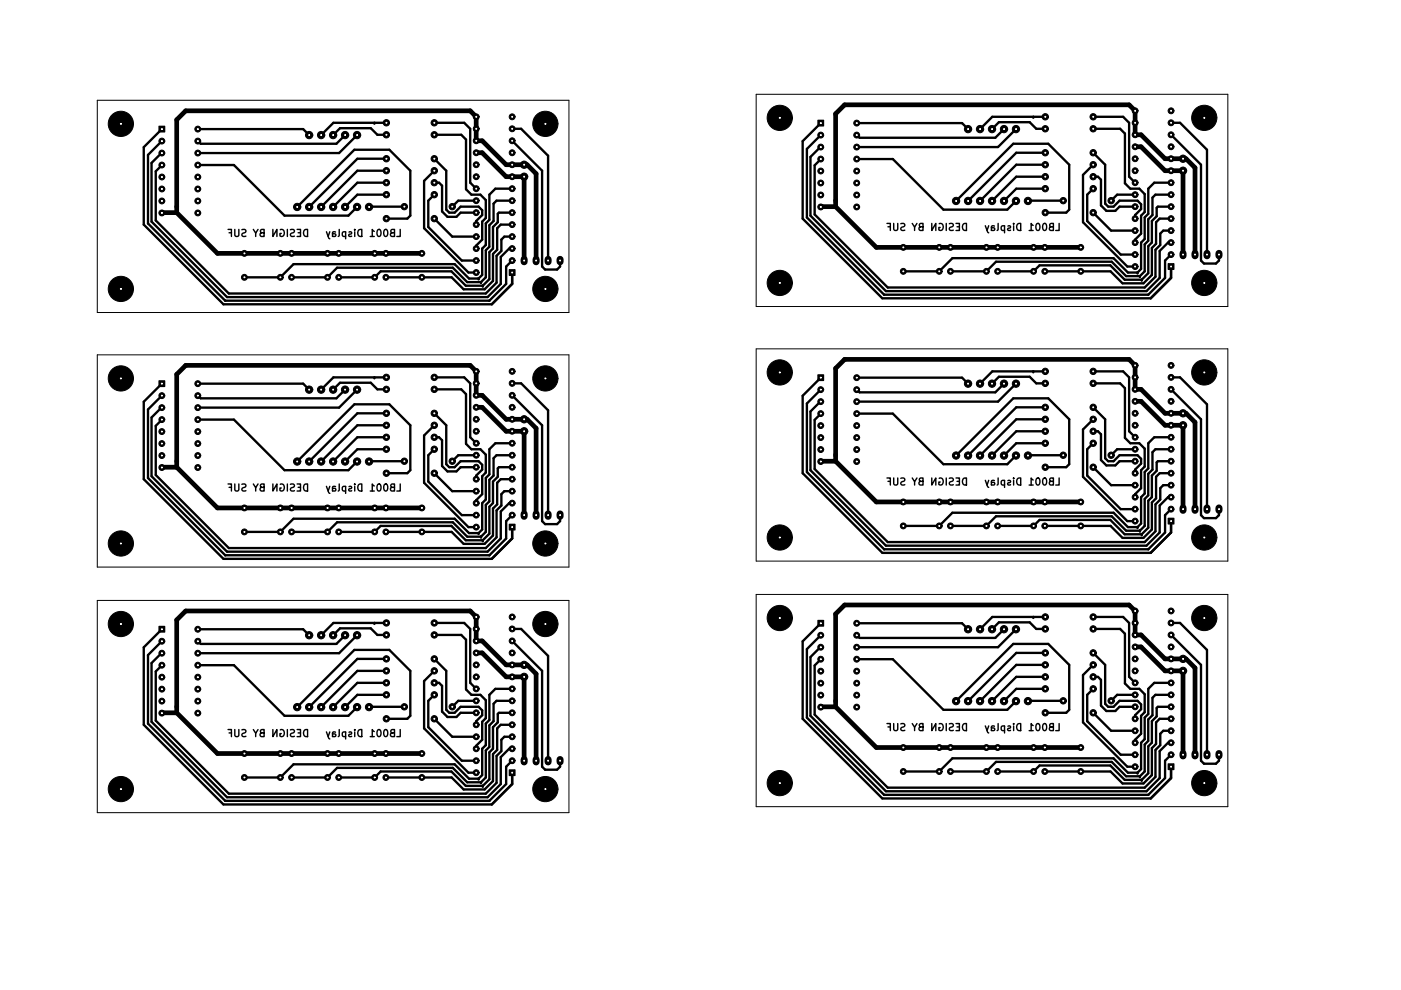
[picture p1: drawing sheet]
<svg xmlns="http://www.w3.org/2000/svg" width="297mm" height="210mm" viewBox="0 0 297 210" stroke-linecap="round" stroke-linejoin="round" font-family="sans-serif">
<g fill="none" stroke="#000" stroke-width=".21">
<path d="M160.3 20h100v45h-100zM20.6 21.3h100v45h-100zM33.7 26.7h1.2v1.3h-1.2zM173.4 25.5h1.2v1.2h-1.2zM108 57.2h1.2v1.2h-1.2zM247.7 55.9h1.2v1.2h-1.2zM20.6 75.2h100v45h-100zM160.3 74h100v45h-100zM173.4 79.5h1.2v1.2h-1.2zM33.7 80.7h1.2v1.3h-1.2zM108 111.1h1.2v1.3h-1.2zM247.7 109.9h1.2v1.2h-1.2z"/>
<path d="M20.6 127.3h100v45h-100zM33.7 132.8h1.2v1.2h-1.2zM160.3 126h100v45h-100zM173.4 131.5h1.2v1.3h-1.2zM108 163.2h1.2v1.3h-1.2zM247.7 161.9h1.2v1.3h-1.2z"/>
<circle cx="25.6" cy="26.3" r="2.67"/>
<circle cx="34.3" cy="32.4" r=".62"/>
<circle cx="34.3" cy="29.9" r=".62"/>
<circle cx="34.3" cy="35" r=".62"/>
<circle cx="34.3" cy="37.5" r=".62"/>
<circle cx="41.9" cy="29.9" r=".62"/>
<circle cx="41.9" cy="32.4" r=".62"/>
<circle cx="41.9" cy="27.4" r=".62"/>
<circle cx="41.9" cy="35" r=".62"/>
<circle cx="41.9" cy="37.5" r=".62"/>
<circle cx="65.5" cy="28.6" r=".78"/>
<circle cx="68.1" cy="28.6" r=".78"/>
<circle cx="70.6" cy="28.6" r=".78"/>
<circle cx="73.2" cy="28.6" r=".78"/>
<circle cx="75.7" cy="28.6" r=".78"/>
<circle cx="81.9" cy="26" r=".67"/>
<circle cx="81.9" cy="28.6" r=".67"/>
<circle cx="81.9" cy="33.7" r=".67"/>
<circle cx="81.9" cy="36.2" r=".67"/>
<circle cx="81.9" cy="38.7" r=".67"/>
<circle cx="92.1" cy="26" r=".67"/>
<circle cx="92.1" cy="28.6" r=".67"/>
<circle cx="92.1" cy="33.7" r=".67"/>
<circle cx="92.1" cy="36.2" r=".67"/>
<circle cx="92.1" cy="38.7" r=".67"/>
<circle cx="101" cy="34.9" r=".62"/>
<circle cx="101" cy="37.5" r=".62"/>
<circle cx="101" cy="32.4" r=".62"/>
<circle cx="101" cy="27.3" r=".62"/>
<circle cx="101" cy="24.8" r=".62"/>
<circle cx="101" cy="29.8" r=".62"/>
<circle cx="108.6" cy="34.9" r=".62"/>
<circle cx="108.6" cy="37.5" r=".62"/>
<circle cx="108.6" cy="27.3" r=".62"/>
<circle cx="108.6" cy="24.8" r=".62"/>
<circle cx="108.6" cy="32.4" r=".62"/>
<circle cx="108.6" cy="29.8" r=".62"/>
<circle cx="111.1" cy="37.5" r=".78"/>
<circle cx="111.1" cy="34.9" r=".78"/>
<circle cx="115.6" cy="26.3" r="2.67"/>
<circle cx="165.3" cy="25" r="2.67"/>
<circle cx="174" cy="31.2" r=".62"/>
<circle cx="174" cy="33.7" r=".62"/>
<circle cx="174" cy="28.6" r=".62"/>
<circle cx="174" cy="36.3" r=".62"/>
<circle cx="174" cy="38.8" r=".62"/>
<circle cx="181.6" cy="33.7" r=".62"/>
<circle cx="181.6" cy="26.1" r=".62"/>
<circle cx="181.6" cy="31.2" r=".62"/>
<circle cx="181.6" cy="28.6" r=".62"/>
<circle cx="181.6" cy="36.3" r=".62"/>
<circle cx="181.6" cy="38.8" r=".62"/>
<circle cx="205.2" cy="27.4" r=".78"/>
<circle cx="207.8" cy="27.4" r=".78"/>
<circle cx="210.3" cy="27.4" r=".78"/>
<circle cx="212.9" cy="27.4" r=".78"/>
<circle cx="215.4" cy="27.4" r=".78"/>
<circle cx="221.6" cy="34.9" r=".67"/>
<circle cx="221.6" cy="32.4" r=".67"/>
<circle cx="221.6" cy="27.3" r=".67"/>
<circle cx="221.6" cy="24.8" r=".67"/>
<circle cx="221.6" cy="37.5" r=".67"/>
<circle cx="231.8" cy="34.9" r=".67"/>
<circle cx="231.8" cy="27.3" r=".67"/>
<circle cx="231.8" cy="32.4" r=".67"/>
<circle cx="231.8" cy="24.8" r=".67"/>
<circle cx="231.8" cy="37.5" r=".67"/>
<circle cx="240.7" cy="38.7" r=".62"/>
<circle cx="240.7" cy="36.2" r=".62"/>
<circle cx="240.7" cy="33.7" r=".62"/>
<circle cx="240.7" cy="23.5" r=".62"/>
<circle cx="240.7" cy="26" r=".62"/>
<circle cx="240.7" cy="28.6" r=".62"/>
<circle cx="240.7" cy="31.1" r=".62"/>
<circle cx="248.3" cy="38.7" r=".62"/>
<circle cx="248.3" cy="36.2" r=".62"/>
<circle cx="248.3" cy="33.7" r=".62"/>
<circle cx="248.3" cy="26" r=".62"/>
<circle cx="248.3" cy="23.5" r=".62"/>
<circle cx="248.3" cy="31.1" r=".62"/>
<circle cx="248.3" cy="28.6" r=".62"/>
<circle cx="250.8" cy="33.7" r=".78"/>
<circle cx="250.8" cy="36.2" r=".78"/>
<circle cx="255.3" cy="25" r="2.67"/>
<circle cx="34.3" cy="40.1" r=".62"/>
<circle cx="34.3" cy="42.6" r=".62"/>
<circle cx="34.3" cy="45.1" r=".62"/>
<circle cx="41.9" cy="45.1" r=".62"/>
<circle cx="41.9" cy="40.1" r=".62"/>
<circle cx="41.9" cy="42.6" r=".62"/>
<circle cx="51.8" cy="58.8" r=".62"/>
<circle cx="51.8" cy="53.7" r=".62"/>
<circle cx="59.4" cy="53.7" r=".62"/>
<circle cx="59.4" cy="58.8" r=".62"/>
<circle cx="61.8" cy="53.7" r=".62"/>
<circle cx="61.8" cy="58.8" r=".62"/>
<circle cx="63" cy="43.9" r=".78"/>
<circle cx="65.5" cy="43.9" r=".78"/>
<circle cx="68.1" cy="43.9" r=".78"/>
<circle cx="69.4" cy="58.8" r=".62"/>
<circle cx="69.4" cy="53.7" r=".62"/>
<circle cx="70.6" cy="43.9" r=".78"/>
<circle cx="71.8" cy="58.8" r=".62"/>
<circle cx="71.8" cy="53.7" r=".62"/>
<circle cx="73.2" cy="43.9" r=".78"/>
<circle cx="75.7" cy="43.9" r=".78"/>
<circle cx="78.2" cy="43.9" r=".78"/>
<circle cx="79.4" cy="58.8" r=".62"/>
<circle cx="79.4" cy="53.7" r=".62"/>
<circle cx="81.8" cy="58.8" r=".62"/>
<circle cx="81.8" cy="53.7" r=".62"/>
<circle cx="81.9" cy="46.4" r=".67"/>
<circle cx="81.9" cy="41.3" r=".67"/>
<circle cx="85.7" cy="43.8" r=".67"/>
<circle cx="89.4" cy="53.7" r=".62"/>
<circle cx="89.4" cy="58.8" r=".62"/>
<circle cx="92.1" cy="41.3" r=".67"/>
<circle cx="92.1" cy="46.4" r=".67"/>
<circle cx="95.9" cy="43.8" r=".67"/>
<circle cx="101" cy="45.1" r=".62"/>
<circle cx="101" cy="52.7" r=".62"/>
<circle cx="101" cy="47.6" r=".62"/>
<circle cx="101" cy="55.2" r=".62"/>
<circle cx="101" cy="57.8" r=".62"/>
<circle cx="101" cy="50.2" r=".62"/>
<circle cx="101" cy="40" r=".62"/>
<circle cx="101" cy="42.5" r=".62"/>
<circle cx="108.6" cy="55.2" r=".62"/>
<circle cx="108.6" cy="42.5" r=".62"/>
<circle cx="108.6" cy="40" r=".62"/>
<circle cx="108.6" cy="52.7" r=".62"/>
<circle cx="108.6" cy="47.6" r=".62"/>
<circle cx="108.6" cy="45.1" r=".62"/>
<circle cx="108.6" cy="50.2" r=".62"/>
<circle cx="165.3" cy="60" r="2.67"/>
<circle cx="174" cy="41.3" r=".62"/>
<circle cx="174" cy="43.9" r=".62"/>
<circle cx="181.6" cy="41.3" r=".62"/>
<circle cx="181.6" cy="43.9" r=".62"/>
<circle cx="191.5" cy="52.4" r=".62"/>
<circle cx="191.5" cy="57.5" r=".62"/>
<circle cx="199.1" cy="57.5" r=".62"/>
<circle cx="199.1" cy="52.4" r=".62"/>
<circle cx="201.5" cy="57.5" r=".62"/>
<circle cx="201.5" cy="52.4" r=".62"/>
<circle cx="202.7" cy="42.6" r=".78"/>
<circle cx="205.2" cy="42.6" r=".78"/>
<circle cx="207.8" cy="42.6" r=".78"/>
<circle cx="209.1" cy="57.5" r=".62"/>
<circle cx="209.1" cy="52.4" r=".62"/>
<circle cx="210.3" cy="42.6" r=".78"/>
<circle cx="211.5" cy="52.5" r=".62"/>
<circle cx="211.5" cy="57.5" r=".62"/>
<circle cx="212.9" cy="42.6" r=".78"/>
<circle cx="215.4" cy="42.6" r=".78"/>
<circle cx="217.9" cy="42.6" r=".78"/>
<circle cx="219.1" cy="57.5" r=".62"/>
<circle cx="219.1" cy="52.5" r=".62"/>
<circle cx="221.5" cy="57.5" r=".62"/>
<circle cx="221.5" cy="52.4" r=".62"/>
<circle cx="221.6" cy="40" r=".67"/>
<circle cx="221.6" cy="45.1" r=".67"/>
<circle cx="225.4" cy="42.5" r=".67"/>
<circle cx="229.1" cy="57.5" r=".62"/>
<circle cx="229.1" cy="52.4" r=".62"/>
<circle cx="231.8" cy="40" r=".67"/>
<circle cx="231.8" cy="45.1" r=".67"/>
<circle cx="235.6" cy="42.5" r=".67"/>
<circle cx="240.7" cy="46.4" r=".62"/>
<circle cx="240.7" cy="54" r=".62"/>
<circle cx="240.7" cy="43.8" r=".62"/>
<circle cx="240.7" cy="48.9" r=".62"/>
<circle cx="240.7" cy="51.4" r=".62"/>
<circle cx="240.7" cy="41.3" r=".62"/>
<circle cx="240.7" cy="56.5" r=".62"/>
<circle cx="248.3" cy="51.4" r=".62"/>
<circle cx="248.3" cy="54" r=".62"/>
<circle cx="248.3" cy="46.4" r=".62"/>
<circle cx="248.3" cy="43.8" r=".62"/>
<circle cx="248.3" cy="41.3" r=".62"/>
<circle cx="248.3" cy="48.9" r=".62"/>
<circle cx="255.3" cy="60" r="2.67"/>
<circle cx="25.6" cy="61.3" r="2.67"/>
<circle cx="101" cy="78.7" r=".62"/>
<circle cx="108.6" cy="78.7" r=".62"/>
<circle cx="115.6" cy="61.3" r="2.67"/>
<circle cx="165.3" cy="79" r="2.67"/>
<circle cx="221.6" cy="78.7" r=".67"/>
<circle cx="231.8" cy="78.7" r=".67"/>
<circle cx="240.7" cy="77.5" r=".62"/>
<circle cx="248.3" cy="77.5" r=".62"/>
<circle cx="255.3" cy="79" r="2.67"/>
<circle cx="25.6" cy="80.2" r="2.67"/>
<circle cx="34.3" cy="94" r=".62"/>
<circle cx="34.3" cy="96.6" r=".62"/>
<circle cx="34.3" cy="86.4" r=".62"/>
<circle cx="34.3" cy="99.1" r=".62"/>
<circle cx="34.3" cy="83.9" r=".62"/>
<circle cx="34.3" cy="89" r=".62"/>
<circle cx="34.3" cy="91.5" r=".62"/>
<circle cx="41.9" cy="96.6" r=".62"/>
<circle cx="41.9" cy="89" r=".62"/>
<circle cx="41.9" cy="91.5" r=".62"/>
<circle cx="41.9" cy="86.4" r=".62"/>
<circle cx="41.9" cy="83.9" r=".62"/>
<circle cx="41.9" cy="81.3" r=".62"/>
<circle cx="41.9" cy="99.1" r=".62"/>
<circle cx="41.9" cy="94" r=".62"/>
<circle cx="63" cy="97.9" r=".78"/>
<circle cx="65.5" cy="82.6" r=".78"/>
<circle cx="65.5" cy="97.9" r=".78"/>
<circle cx="68.1" cy="82.6" r=".78"/>
<circle cx="68.1" cy="97.9" r=".78"/>
<circle cx="70.6" cy="82.6" r=".78"/>
<circle cx="70.6" cy="97.9" r=".78"/>
<circle cx="73.2" cy="97.9" r=".78"/>
<circle cx="73.2" cy="82.6" r=".78"/>
<circle cx="75.7" cy="82.6" r=".78"/>
<circle cx="75.7" cy="97.9" r=".78"/>
<circle cx="78.2" cy="97.9" r=".78"/>
<circle cx="81.9" cy="80" r=".67"/>
<circle cx="81.9" cy="82.5" r=".67"/>
<circle cx="81.9" cy="87.6" r=".67"/>
<circle cx="81.9" cy="92.7" r=".67"/>
<circle cx="81.9" cy="90.2" r=".67"/>
<circle cx="81.9" cy="95.2" r=".67"/>
<circle cx="85.7" cy="97.8" r=".67"/>
<circle cx="92.1" cy="92.7" r=".67"/>
<circle cx="92.1" cy="87.6" r=".67"/>
<circle cx="92.1" cy="82.5" r=".67"/>
<circle cx="92.1" cy="80" r=".67"/>
<circle cx="92.1" cy="90.2" r=".67"/>
<circle cx="92.1" cy="95.2" r=".67"/>
<circle cx="95.9" cy="97.8" r=".67"/>
<circle cx="101" cy="96.5" r=".62"/>
<circle cx="101" cy="83.8" r=".62"/>
<circle cx="101" cy="88.9" r=".62"/>
<circle cx="101" cy="81.3" r=".62"/>
<circle cx="101" cy="94" r=".62"/>
<circle cx="101" cy="99.1" r=".62"/>
<circle cx="101" cy="86.4" r=".62"/>
<circle cx="101" cy="91.4" r=".62"/>
<circle cx="108.6" cy="99.1" r=".62"/>
<circle cx="108.6" cy="96.5" r=".62"/>
<circle cx="108.6" cy="88.9" r=".62"/>
<circle cx="108.6" cy="83.8" r=".62"/>
<circle cx="108.6" cy="94" r=".62"/>
<circle cx="108.6" cy="81.3" r=".62"/>
<circle cx="108.6" cy="86.4" r=".62"/>
<circle cx="108.6" cy="91.4" r=".62"/>
<circle cx="111.1" cy="88.9" r=".78"/>
<circle cx="111.1" cy="91.4" r=".78"/>
<circle cx="115.6" cy="80.2" r="2.67"/>
<circle cx="174" cy="82.6" r=".62"/>
<circle cx="174" cy="92.8" r=".62"/>
<circle cx="174" cy="90.2" r=".62"/>
<circle cx="174" cy="95.3" r=".62"/>
<circle cx="174" cy="85.2" r=".62"/>
<circle cx="174" cy="97.9" r=".62"/>
<circle cx="174" cy="87.7" r=".62"/>
<circle cx="181.6" cy="90.2" r=".62"/>
<circle cx="181.6" cy="87.7" r=".62"/>
<circle cx="181.6" cy="85.2" r=".62"/>
<circle cx="181.6" cy="80.1" r=".62"/>
<circle cx="181.6" cy="95.3" r=".62"/>
<circle cx="181.6" cy="82.6" r=".62"/>
<circle cx="181.6" cy="97.9" r=".62"/>
<circle cx="181.6" cy="92.8" r=".62"/>
<circle cx="202.7" cy="96.6" r=".78"/>
<circle cx="205.2" cy="96.6" r=".78"/>
<circle cx="205.2" cy="81.3" r=".78"/>
<circle cx="207.8" cy="81.3" r=".78"/>
<circle cx="207.8" cy="96.6" r=".78"/>
<circle cx="210.3" cy="81.3" r=".78"/>
<circle cx="210.3" cy="96.6" r=".78"/>
<circle cx="212.9" cy="96.6" r=".78"/>
<circle cx="212.9" cy="81.3" r=".78"/>
<circle cx="215.4" cy="96.6" r=".78"/>
<circle cx="215.4" cy="81.3" r=".78"/>
<circle cx="217.9" cy="96.6" r=".78"/>
<circle cx="221.6" cy="99.1" r=".67"/>
<circle cx="221.6" cy="88.9" r=".67"/>
<circle cx="221.6" cy="81.3" r=".67"/>
<circle cx="221.6" cy="94" r=".67"/>
<circle cx="221.6" cy="86.4" r=".67"/>
<circle cx="221.6" cy="91.4" r=".67"/>
<circle cx="225.4" cy="96.5" r=".67"/>
<circle cx="231.8" cy="91.4" r=".67"/>
<circle cx="231.8" cy="99.1" r=".67"/>
<circle cx="231.8" cy="86.4" r=".67"/>
<circle cx="231.8" cy="81.3" r=".67"/>
<circle cx="231.8" cy="94" r=".67"/>
<circle cx="231.8" cy="88.9" r=".67"/>
<circle cx="235.6" cy="96.5" r=".67"/>
<circle cx="240.7" cy="80" r=".62"/>
<circle cx="240.7" cy="82.6" r=".62"/>
<circle cx="240.7" cy="97.8" r=".62"/>
<circle cx="240.7" cy="92.7" r=".62"/>
<circle cx="240.7" cy="85.1" r=".62"/>
<circle cx="240.7" cy="90.2" r=".62"/>
<circle cx="240.7" cy="87.6" r=".62"/>
<circle cx="240.7" cy="95.3" r=".62"/>
<circle cx="248.3" cy="95.3" r=".62"/>
<circle cx="248.3" cy="92.7" r=".62"/>
<circle cx="248.3" cy="90.2" r=".62"/>
<circle cx="248.3" cy="97.8" r=".62"/>
<circle cx="248.3" cy="87.6" r=".62"/>
<circle cx="248.3" cy="80" r=".62"/>
<circle cx="248.3" cy="85.1" r=".62"/>
<circle cx="248.3" cy="82.6" r=".62"/>
<circle cx="250.8" cy="87.6" r=".78"/>
<circle cx="250.8" cy="90.2" r=".78"/>
<circle cx="25.6" cy="115.2" r="2.67"/>
<circle cx="51.8" cy="112.8" r=".62"/>
<circle cx="51.8" cy="107.7" r=".62"/>
<circle cx="59.4" cy="112.8" r=".62"/>
<circle cx="59.4" cy="107.7" r=".62"/>
<circle cx="61.8" cy="107.7" r=".62"/>
<circle cx="61.8" cy="112.8" r=".62"/>
<circle cx="69.4" cy="107.7" r=".62"/>
<circle cx="69.4" cy="112.8" r=".62"/>
<circle cx="71.8" cy="112.8" r=".62"/>
<circle cx="71.8" cy="107.7" r=".62"/>
<circle cx="79.4" cy="112.8" r=".62"/>
<circle cx="79.4" cy="107.7" r=".62"/>
<circle cx="81.8" cy="112.8" r=".62"/>
<circle cx="81.8" cy="107.7" r=".62"/>
<circle cx="81.9" cy="100.3" r=".67"/>
<circle cx="89.4" cy="112.8" r=".62"/>
<circle cx="89.4" cy="107.7" r=".62"/>
<circle cx="92.1" cy="100.3" r=".67"/>
<circle cx="101" cy="111.8" r=".62"/>
<circle cx="101" cy="101.6" r=".62"/>
<circle cx="101" cy="106.7" r=".62"/>
<circle cx="101" cy="109.2" r=".62"/>
<circle cx="101" cy="104.1" r=".62"/>
<circle cx="108.6" cy="106.7" r=".62"/>
<circle cx="108.6" cy="101.6" r=".62"/>
<circle cx="108.6" cy="109.2" r=".62"/>
<circle cx="108.6" cy="104.1" r=".62"/>
<circle cx="115.6" cy="115.2" r="2.67"/>
<circle cx="165.3" cy="114" r="2.67"/>
<circle cx="191.5" cy="111.5" r=".62"/>
<circle cx="191.5" cy="106.4" r=".62"/>
<circle cx="199.1" cy="111.5" r=".62"/>
<circle cx="199.1" cy="106.4" r=".62"/>
<circle cx="201.5" cy="111.5" r=".62"/>
<circle cx="201.5" cy="106.4" r=".62"/>
<circle cx="209.1" cy="106.4" r=".62"/>
<circle cx="209.1" cy="111.5" r=".62"/>
<circle cx="211.5" cy="111.5" r=".62"/>
<circle cx="211.5" cy="106.4" r=".62"/>
<circle cx="219.1" cy="111.5" r=".62"/>
<circle cx="219.1" cy="106.4" r=".62"/>
<circle cx="221.5" cy="106.4" r=".62"/>
<circle cx="221.5" cy="111.5" r=".62"/>
<circle cx="229.1" cy="111.5" r=".62"/>
<circle cx="229.1" cy="106.4" r=".62"/>
<circle cx="240.7" cy="100.3" r=".62"/>
<circle cx="240.7" cy="110.5" r=".62"/>
<circle cx="240.7" cy="105.4" r=".62"/>
<circle cx="240.7" cy="108" r=".62"/>
<circle cx="240.7" cy="102.9" r=".62"/>
<circle cx="248.3" cy="100.3" r=".62"/>
<circle cx="248.3" cy="105.4" r=".62"/>
<circle cx="248.3" cy="102.9" r=".62"/>
<circle cx="248.3" cy="108" r=".62"/>
<circle cx="255.3" cy="114" r="2.67"/>
<circle cx="25.6" cy="132.3" r="2.67"/>
<circle cx="34.3" cy="136" r=".62"/>
<circle cx="34.3" cy="138.5" r=".62"/>
<circle cx="41.9" cy="138.5" r=".62"/>
<circle cx="41.9" cy="136" r=".62"/>
<circle cx="41.9" cy="133.4" r=".62"/>
<circle cx="65.5" cy="134.7" r=".78"/>
<circle cx="68.1" cy="134.7" r=".78"/>
<circle cx="70.6" cy="134.7" r=".78"/>
<circle cx="73.2" cy="134.7" r=".78"/>
<circle cx="75.7" cy="134.7" r=".78"/>
<circle cx="81.9" cy="134.6" r=".67"/>
<circle cx="81.9" cy="139.7" r=".67"/>
<circle cx="81.9" cy="132.1" r=".67"/>
<circle cx="92.1" cy="132.1" r=".67"/>
<circle cx="92.1" cy="134.6" r=".67"/>
<circle cx="92.1" cy="139.7" r=".67"/>
<circle cx="101" cy="138.4" r=".62"/>
<circle cx="101" cy="133.4" r=".62"/>
<circle cx="101" cy="130.8" r=".62"/>
<circle cx="101" cy="135.9" r=".62"/>
<circle cx="108.6" cy="138.4" r=".62"/>
<circle cx="108.6" cy="135.9" r=".62"/>
<circle cx="108.6" cy="133.4" r=".62"/>
<circle cx="108.6" cy="130.8" r=".62"/>
<circle cx="115.6" cy="132.3" r="2.67"/>
<circle cx="165.3" cy="131" r="2.67"/>
<circle cx="174" cy="137.2" r=".62"/>
<circle cx="174" cy="139.8" r=".62"/>
<circle cx="174" cy="134.7" r=".62"/>
<circle cx="181.6" cy="137.2" r=".62"/>
<circle cx="181.6" cy="134.7" r=".62"/>
<circle cx="181.6" cy="132.1" r=".62"/>
<circle cx="181.6" cy="139.8" r=".62"/>
<circle cx="205.2" cy="133.4" r=".78"/>
<circle cx="207.8" cy="133.4" r=".78"/>
<circle cx="210.3" cy="133.4" r=".78"/>
<circle cx="212.9" cy="133.4" r=".78"/>
<circle cx="215.4" cy="133.4" r=".78"/>
<circle cx="221.6" cy="130.8" r=".67"/>
<circle cx="221.6" cy="138.4" r=".67"/>
<circle cx="221.6" cy="133.3" r=".67"/>
<circle cx="231.8" cy="138.4" r=".67"/>
<circle cx="231.8" cy="133.3" r=".67"/>
<circle cx="231.8" cy="130.8" r=".67"/>
<circle cx="240.7" cy="139.7" r=".62"/>
<circle cx="240.7" cy="129.5" r=".62"/>
<circle cx="240.7" cy="137.2" r=".62"/>
<circle cx="240.7" cy="132.1" r=".62"/>
<circle cx="240.7" cy="134.6" r=".62"/>
<circle cx="248.3" cy="139.7" r=".62"/>
<circle cx="248.3" cy="137.2" r=".62"/>
<circle cx="248.3" cy="129.5" r=".62"/>
<circle cx="248.3" cy="134.6" r=".62"/>
<circle cx="248.3" cy="132.1" r=".62"/>
<circle cx="250.8" cy="139.7" r=".78"/>
<circle cx="255.3" cy="131" r="2.67"/>
<circle cx="34.3" cy="148.7" r=".62"/>
<circle cx="34.3" cy="151.2" r=".62"/>
<circle cx="34.3" cy="146.1" r=".62"/>
<circle cx="34.3" cy="141" r=".62"/>
<circle cx="34.3" cy="143.6" r=".62"/>
<circle cx="41.9" cy="151.2" r=".62"/>
<circle cx="41.9" cy="148.7" r=".62"/>
<circle cx="41.9" cy="146.1" r=".62"/>
<circle cx="41.9" cy="141" r=".62"/>
<circle cx="41.9" cy="143.6" r=".62"/>
<circle cx="51.8" cy="159.8" r=".62"/>
<circle cx="59.4" cy="159.8" r=".62"/>
<circle cx="61.8" cy="159.8" r=".62"/>
<circle cx="63" cy="149.9" r=".78"/>
<circle cx="65.5" cy="149.9" r=".78"/>
<circle cx="68.1" cy="149.9" r=".78"/>
<circle cx="69.4" cy="159.8" r=".62"/>
<circle cx="70.6" cy="149.9" r=".78"/>
<circle cx="71.8" cy="159.8" r=".62"/>
<circle cx="73.2" cy="149.9" r=".78"/>
<circle cx="75.7" cy="149.9" r=".78"/>
<circle cx="78.2" cy="149.9" r=".78"/>
<circle cx="79.4" cy="159.8" r=".62"/>
<circle cx="81.8" cy="159.8" r=".62"/>
<circle cx="81.9" cy="142.2" r=".67"/>
<circle cx="81.9" cy="144.8" r=".67"/>
<circle cx="81.9" cy="152.4" r=".67"/>
<circle cx="81.9" cy="147.3" r=".67"/>
<circle cx="85.7" cy="149.9" r=".67"/>
<circle cx="89.4" cy="159.8" r=".62"/>
<circle cx="92.1" cy="142.2" r=".67"/>
<circle cx="92.1" cy="144.8" r=".67"/>
<circle cx="92.1" cy="147.3" r=".67"/>
<circle cx="92.1" cy="152.4" r=".67"/>
<circle cx="95.9" cy="149.9" r=".67"/>
<circle cx="101" cy="156.2" r=".62"/>
<circle cx="101" cy="146" r=".62"/>
<circle cx="101" cy="158.7" r=".62"/>
<circle cx="101" cy="148.6" r=".62"/>
<circle cx="101" cy="151.1" r=".62"/>
<circle cx="101" cy="153.7" r=".62"/>
<circle cx="101" cy="141" r=".62"/>
<circle cx="101" cy="143.5" r=".62"/>
<circle cx="108.6" cy="151.1" r=".62"/>
<circle cx="108.6" cy="148.6" r=".62"/>
<circle cx="108.6" cy="156.2" r=".62"/>
<circle cx="108.6" cy="153.7" r=".62"/>
<circle cx="108.6" cy="158.7" r=".62"/>
<circle cx="108.6" cy="146" r=".62"/>
<circle cx="108.6" cy="141" r=".62"/>
<circle cx="108.6" cy="143.5" r=".62"/>
<circle cx="111.1" cy="141" r=".78"/>
<circle cx="111.1" cy="143.5" r=".78"/>
<circle cx="174" cy="144.8" r=".62"/>
<circle cx="174" cy="147.4" r=".62"/>
<circle cx="174" cy="149.9" r=".62"/>
<circle cx="174" cy="142.3" r=".62"/>
<circle cx="181.6" cy="144.8" r=".62"/>
<circle cx="181.6" cy="149.9" r=".62"/>
<circle cx="181.6" cy="147.4" r=".62"/>
<circle cx="181.6" cy="142.3" r=".62"/>
<circle cx="191.5" cy="158.5" r=".62"/>
<circle cx="199.1" cy="158.5" r=".62"/>
<circle cx="201.5" cy="158.5" r=".62"/>
<circle cx="202.7" cy="148.7" r=".78"/>
<circle cx="205.2" cy="148.7" r=".78"/>
<circle cx="207.8" cy="148.7" r=".78"/>
<circle cx="209.1" cy="158.5" r=".62"/>
<circle cx="210.3" cy="148.7" r=".78"/>
<circle cx="211.5" cy="158.5" r=".62"/>
<circle cx="212.9" cy="148.7" r=".78"/>
<circle cx="215.4" cy="148.7" r=".78"/>
<circle cx="217.9" cy="148.7" r=".78"/>
<circle cx="219.1" cy="158.5" r=".62"/>
<circle cx="221.5" cy="158.5" r=".62"/>
<circle cx="221.6" cy="143.5" r=".67"/>
<circle cx="221.6" cy="141" r=".67"/>
<circle cx="221.6" cy="151.1" r=".67"/>
<circle cx="221.6" cy="146" r=".67"/>
<circle cx="225.4" cy="148.6" r=".67"/>
<circle cx="229.1" cy="158.5" r=".62"/>
<circle cx="231.8" cy="141" r=".67"/>
<circle cx="231.8" cy="143.5" r=".67"/>
<circle cx="231.8" cy="146" r=".67"/>
<circle cx="231.8" cy="151.1" r=".67"/>
<circle cx="235.6" cy="148.6" r=".67"/>
<circle cx="240.7" cy="147.3" r=".62"/>
<circle cx="240.7" cy="152.4" r=".62"/>
<circle cx="240.7" cy="149.9" r=".62"/>
<circle cx="240.7" cy="154.9" r=".62"/>
<circle cx="240.7" cy="157.5" r=".62"/>
<circle cx="240.7" cy="144.8" r=".62"/>
<circle cx="240.7" cy="142.2" r=".62"/>
<circle cx="248.3" cy="157.5" r=".62"/>
<circle cx="248.3" cy="154.9" r=".62"/>
<circle cx="248.3" cy="147.3" r=".62"/>
<circle cx="248.3" cy="149.9" r=".62"/>
<circle cx="248.3" cy="152.4" r=".62"/>
<circle cx="248.3" cy="144.8" r=".62"/>
<circle cx="248.3" cy="142.2" r=".62"/>
<circle cx="250.8" cy="142.2" r=".78"/>
<circle cx="25.6" cy="167.3" r="2.67"/>
<circle cx="51.8" cy="164.8" r=".62"/>
<circle cx="59.4" cy="164.8" r=".62"/>
<circle cx="61.8" cy="164.8" r=".62"/>
<circle cx="69.4" cy="164.8" r=".62"/>
<circle cx="71.8" cy="164.8" r=".62"/>
<circle cx="79.4" cy="164.8" r=".62"/>
<circle cx="81.8" cy="164.8" r=".62"/>
<circle cx="89.4" cy="164.8" r=".62"/>
<circle cx="101" cy="161.3" r=".62"/>
<circle cx="101" cy="163.8" r=".62"/>
<circle cx="108.6" cy="161.3" r=".62"/>
<circle cx="115.6" cy="167.3" r="2.67"/>
<circle cx="165.3" cy="166" r="2.67"/>
<circle cx="191.5" cy="163.6" r=".62"/>
<circle cx="199.1" cy="163.6" r=".62"/>
<circle cx="201.5" cy="163.6" r=".62"/>
<circle cx="209.1" cy="163.6" r=".62"/>
<circle cx="211.5" cy="163.6" r=".62"/>
<circle cx="219.1" cy="163.6" r=".62"/>
<circle cx="221.5" cy="163.6" r=".62"/>
<circle cx="229.1" cy="163.6" r=".62"/>
<circle cx="240.7" cy="160" r=".62"/>
<circle cx="240.7" cy="162.6" r=".62"/>
<circle cx="248.3" cy="160" r=".62"/>
<circle cx="255.3" cy="166" r="2.67"/>
</g>
<g fill="none" stroke="#000" stroke-width=".3">
<path d="M48.4 48.6h.7v1.5M48.6 49.4h.5M49.8 48.6v1.3l.3 .2h.3l.2-.2v-1.3M51.3 48.7l.6-.1 .2 .2v.4l-.7 .3-.1 .4 .3 .2h.5M53.7 48.6l.5 .8 .5-.8M54.2 49.4v.7M55.5 49.4l-.4 .2 .1 .4 .2 .1h.6v-1.5l-.7 .2-.1 .3 .2 .2 .6 .1M57.9 48.6v1.5l.8-1.5v1.5M59.4 48.7a.7 .7 0 0 1 .9 .7 .7 .7 0 0 1-.9 .7v-.6h.2M60.9 48.6v1.5M61.6 48.7l.5-.1 .3 .3-.1 .4-.7 .3v.4l.3 .1h.5M63 48.6h.7v1.5h-.7"/>
<path d="M63.2 49.4h.5M64.6 48.7l.6-.1v1.5a.79 .79 0 0 1-.8-.5 .79 .79 0 0 1 .2-.9zM69.2 49.1l.5 1.4 .2 .1M69.9 49.1l-.3 1M70.5 49.5l.5 .1 .2 .2-.2 .3h-.5M71.1 49.2h-.5l-.1 .9M71.9 48.6v1.3l-.2 .2M73.3 49.2l-.4-.1-.3 .3 .1 .7h.6M73.3 49.1v1.5M74 49.2l.4-.1 .2 .3-.1 .2-.5 .1v.4h.6M75.2 48.6v.2M75.2 49.1v1"/>
<path d="M76 48.9l.7-.3v1.5a.78 .78 0 0 1-.8-.4 .78 .78 0 0 1 .1-.8zM78.5 50.1h.9M79.4 49.1l-.5-.5v1.5M80.1 48.7l.2-.1a.8 .8 0 0 1 .5 .8 .8 .8 0 0 1-.5 .7 1 1 0 0 1-.2-1.4zM81.5 48.8l.2-.2a.8 .8 0 0 1 .5 .8 .8 .8 0 0 1-.5 .7l-.2-.1-.1-.4zM83.1 49.4l-.3 .2 .1 .4 .2 .1h.5v-1.5l-.7 .2v.3l.1 .2 .6 .1M84.9 48.6v1.5h-.8M188.1 47.4h.7v1.5M188.3 48.1h.5M189.5 47.4v1.2l.3 .3h.3l.2-.3v-1.2M191 47.4h.6l.2 .1v.4l-.7 .3-.1 .4 .3 .3 .5-.1M193.4 47.4l.5 .8 .5-.8"/>
<path d="M193.9 48.2v.7M195.2 48.1l-.4 .3 .1 .3 .2 .2h.6v-1.5l-.7 .1-.1 .3 .2 .2 .6 .1M197.6 47.4v1.5l.8-1.5v1.5M199.1 47.4a.7 .7 0 0 1 .9 .7 .7 .7 0 0 1-.9 .7v-.6h.2M200.6 47.4v1.5M201.3 47.4h.5l.3 .3-.1 .3-.7 .3v.4l.3 .2 .5-.1M202.7 47.4h.7v1.5h-.7M202.9 48.1h.5M204.3 47.4h.6v1.5a.79 .79 0 0 1-.8-.5 .79 .79 0 0 1 .2-1zM208.9 47.9l.5 1.3 .2 .2M209.6 47.9l-.3 1M210.2 48.2l.5 .1 .2 .2-.2 .4-.5-.1"/>
<path d="M210.8 47.9h-.5l-.1 1M211.6 47.4v1.3l-.2 .2M213 47.9h-.4l-.3 .3 .1 .6h.6M213 47.9v1.5M213.7 47.9h.4l.2 .2-.1 .2-.5 .1v.4h.6M214.9 47.4v.1M214.9 47.9v1M215.8 47.4h.6v1.5a.79 .79 0 0 1-.8-.5 .79 .79 0 0 1 .2-1zM218.2 48.9h.9M219.1 47.8l-.5-.4v1.5M219.8 47.4h.2a.8 .8 0 0 1 .5 .7 .8 .8 0 0 1-.5 .8 1 1 0 0 1-.2-1.5zM221.2 47.5l.2-.1a.8 .8 0 0 1 .5 .7 .8 .8 0 0 1-.5 .8l-.2-.2-.1-.4z"/>
<path d="M222.8 48.1l-.3 .3 .1 .3 .2 .2h.5v-1.5l-.7 .1v.3l.1 .2 .6 .1M224.6 47.4v1.5h-.8M48.4 102.6h.7v1.5M48.6 103.3h.5M49.8 102.6v1.2l.3 .3h.3l.2-.3v-1.2M51.3 102.7l.6-.1 .2 .2v.4l-.7 .3-.1 .3 .3 .3 .5-.1M53.7 102.6l.5 .8 .5-.8M54.2 103.4v.7M55.5 103.3l-.4 .3 .1 .4 .2 .1h.6v-1.5l-.7 .2-.1 .2 .2 .3h.6M57.9 102.6v1.5l.8-1.5v1.5M59.4 102.7a.7 .7 0 0 1 .9 .7 .7 .7 0 0 1-.9 .6v-.5h.2M60.9 102.6v1.5"/>
<path d="M61.6 102.7l.5-.1 .3 .3-.1 .4-.7 .2v.5l.3 .1 .5-.1M63 102.6h.7v1.5h-.7M63.2 103.3h.5M64.6 102.7l.6-.1v1.5a.79 .79 0 0 1-.8-.5 .79 .79 0 0 1 .2-.9zM69.2 103.1l.5 1.4 .2 .1M69.9 103.1l-.3 1M70.5 103.5h.5l.2 .3-.2 .3-.5-.1M71.1 103.2h-.5l-.1 .9M71.9 102.6v1.3l-.2 .2M73.3 103.2l-.4-.1-.3 .3 .1 .6h.6M73.3 103.1v1.5M74 103.2l.4-.1 .2 .2-.1 .2-.5 .2v.3h.6"/>
<path d="M75.2 102.6v.2M75.2 103.1v1M76 102.8l.7-.2v1.5a.78 .78 0 0 1-.8-.4 .78 .78 0 0 1 .1-.9zM78.5 104.1h.9M79.4 103l-.5-.4v1.5M80.1 102.7l.2-.1a.8 .8 0 0 1 .5 .8 .8 .8 0 0 1-.5 .7 1 1 0 0 1-.2-1.4zM81.5 102.8l.2-.2a.8 .8 0 0 1 .5 .8 .8 .8 0 0 1-.5 .7l-.2-.1-.1-.5zM83.1 103.3l-.3 .3 .1 .4 .2 .1h.5v-1.5l-.7 .2v.2l.1 .3h.6M84.9 102.6v1.5h-.8M188.1 101.3h.7v1.5M188.3 102.1h.5M189.5 101.3v1.3l.3 .2h.3l.2-.2v-1.3"/>
<path d="M191 101.4l.6-.1 .2 .2v.4l-.7 .3-.1 .4 .3 .2h.5M193.4 101.3l.5 .8 .5-.8M193.9 102.1v.7M195.2 102.1l-.4 .2 .1 .4 .2 .1h.6v-1.5l-.7 .2-.1 .3 .2 .2 .6 .1M197.6 101.3v1.5l.8-1.5v1.5M199.1 101.4a.7 .7 0 0 1 .9 .7 .7 .7 0 0 1-.9 .7v-.6h.2M200.6 101.3v1.5M201.3 101.4l.5-.1 .3 .3-.1 .4-.7 .3v.4l.3 .1h.5M202.7 101.3h.7v1.5h-.7M202.9 102.1h.5M204.3 101.4l.6-.1v1.5a.79 .79 0 0 1-.8-.4 .79 .79 0 0 1 .2-1zM208.9 101.8l.5 1.4 .2 .1"/>
<path d="M209.6 101.8l-.3 1M210.2 102.2l.5 .1 .2 .2-.2 .3h-.5M210.8 101.9h-.5l-.1 .9M211.6 101.3v1.3l-.2 .2M213 101.9l-.4-.1-.3 .3 .1 .7h.6M213 101.8v1.5M213.7 101.9l.4-.1 .2 .3-.1 .2-.5 .1v.4h.6M214.9 101.3v.2M214.9 101.8v1M215.8 101.4l.6-.1v1.5a.79 .79 0 0 1-.8-.4 .79 .79 0 0 1 .2-1zM218.2 102.8h.9M219.1 101.8l-.5-.5v1.5"/>
<path d="M219.8 101.4l.2-.1a.8 .8 0 0 1 .5 .8 .8 .8 0 0 1-.5 .7 1 1 0 0 1-.2-1.4zM221.2 101.5l.2-.2a.8 .8 0 0 1 .5 .8 .8 .8 0 0 1-.5 .7l-.2-.1-.1-.4zM222.8 102.1l-.3 .2 .1 .4 .2 .1h.5v-1.5l-.7 .2v.3l.1 .2 .6 .1M224.6 101.3v1.5h-.8M48.4 154.7h.7v1.5M48.6 155.4h.5M49.8 154.7v1.2l.3 .3h.3l.2-.3v-1.2M51.3 154.8l.6-.1 .2 .1v.5l-.7 .2-.1 .4 .3 .3 .5-.1M53.7 154.7l.5 .8 .5-.8M54.2 155.5v.7M55.5 155.4l-.4 .3 .1 .3 .2 .2h.6v-1.5l-.7 .1-.1 .3 .2 .2 .6 .1M57.9 154.7v1.5l.8-1.5v1.5"/>
<path d="M59.4 154.8a.7 .7 0 0 1 .9 .6 .7 .7 0 0 1-.9 .7v-.6h.2M60.9 154.7v1.5M61.6 154.8l.5-.1 .3 .3-.1 .3-.7 .3v.4l.3 .2 .5-.1M63 154.7h.7v1.5h-.7M63.2 155.4h.5M64.6 154.8l.6-.1v1.5a.79 .79 0 0 1-.8-.5 .79 .79 0 0 1 .2-.9zM69.2 155.2l.5 1.3 .2 .2M69.9 155.2l-.3 1M70.5 155.5l.5 .1 .2 .2-.2 .4-.5-.1M71.1 155.3h-.5l-.1 .9M71.9 154.7v1.3l-.2 .2M73.3 155.3l-.4-.1-.3 .3 .1 .6h.6"/>
<path d="M73.3 155.2v1.5M74 155.3l.4-.1 .2 .2-.1 .2-.5 .2v.3h.6M75.2 154.7v.1M75.2 155.2v1M76 154.9l.7-.2v1.5a.78 .78 0 0 1-.8-.4 .78 .78 0 0 1 .1-.9zM78.5 156.2h.9M79.4 155.1l-.5-.4v1.5M80.1 154.8l.2-.1a.8 .8 0 0 1 .5 .7 .8 .8 0 0 1-.5 .8 1 1 0 0 1-.2-1.4zM81.6 154.8l.1-.1a.8 .8 0 0 1 .5 .7 .8 .8 0 0 1-.5 .8 1 1 0 0 1-.1-1.4zM83.1 155.4l-.3 .3 .1 .3 .2 .2h.5v-1.5l-.7 .1v.3l.1 .2 .6 .1M84.9 154.7v1.5h-.8M188.1 153.4h.7v1.5"/>
<path d="M188.3 154.1h.5M189.5 153.4v1.2l.3 .3h.3l.2-.3v-1.2M191 153.5l.6-.1 .2 .2v.4l-.7 .3-.1 .3 .3 .3 .5-.1M193.4 153.4l.5 .8 .5-.8M193.9 154.2v.7M195.2 154.1l-.4 .3 .1 .4 .2 .1h.6v-1.5l-.7 .2-.1 .2 .2 .3h.6M197.6 153.4v1.5l.8-1.5v1.5M199.1 153.5a.7 .7 0 0 1 .9 .7 .7 .7 0 0 1-.9 .6v-.5h.2M200.6 153.4v1.5M201.3 153.5l.5-.1 .3 .3-.1 .4-.7 .2v.5l.3 .1 .5-.1M202.7 153.4h.7v1.5h-.7M202.9 154.1h.5"/>
<path d="M204.3 153.5l.6-.1v1.5a.79 .79 0 0 1-.8-.5 .79 .79 0 0 1 .2-.9zM208.9 153.9l.5 1.4 .2 .1M209.6 153.9l-.3 1M210.2 154.3h.5l.2 .3-.2 .3-.5-.1M210.8 154h-.5l-.1 .9M211.6 153.4v1.3l-.2 .2M213 154l-.4-.1-.3 .3 .1 .6h.6M213 153.9v1.5M213.7 154l.4-.1 .2 .2-.1 .2-.5 .2v.3h.6M214.9 153.4v.2M214.9 153.9v1M215.7 153.6l.7-.2v1.5a.78 .78 0 0 1-.8-.4 .78 .78 0 0 1 .1-.9z"/>
<path d="M218.2 154.9h.9M219.1 153.8l-.5-.4v1.5M219.8 153.5l.2-.1a.8 .8 0 0 1 .5 .8 .8 .8 0 0 1-.5 .7 1 1 0 0 1-.2-1.4zM221.3 153.5l.1-.1a.8 .8 0 0 1 .5 .8 .8 .8 0 0 1-.5 .7 1 1 0 0 1-.1-1.4zM222.8 154.1l-.3 .3 .1 .4 .2 .1h.5v-1.5l-.7 .2v.2l.1 .3h.6M224.6 153.4v1.5h-.8"/>
</g>
<g fill="#000">
<path d="M33.7 26.7h1.2v1.3h-1.2zM173.4 25.5h1.2v1.2h-1.2zM108 57.2h1.2v1.2h-1.2zM247.7 55.9h1.2v1.2h-1.2zM173.4 79.5h1.2v1.2h-1.2zM33.7 80.7h1.2v1.3h-1.2zM108 111.1h1.2v1.3h-1.2zM247.7 109.9h1.2v1.2h-1.2zM33.7 132.8h1.2v1.2h-1.2zM173.4 131.5h1.2v1.3h-1.2zM108 163.2h1.2v1.3h-1.2zM247.7 161.9h1.2v1.3h-1.2z"/>
<circle cx="25.6" cy="26.3" r="2.67"/>
<circle cx="34.3" cy="32.4" r=".62"/>
<circle cx="34.3" cy="29.9" r=".62"/>
<circle cx="34.3" cy="35" r=".62"/>
<circle cx="34.3" cy="37.5" r=".62"/>
<circle cx="41.9" cy="29.9" r=".62"/>
<circle cx="41.9" cy="32.4" r=".62"/>
<circle cx="41.9" cy="27.4" r=".62"/>
<circle cx="41.9" cy="35" r=".62"/>
<circle cx="41.9" cy="37.5" r=".62"/>
<circle cx="65.5" cy="28.6" r=".78"/>
<circle cx="68.1" cy="28.6" r=".78"/>
<circle cx="70.6" cy="28.6" r=".78"/>
<circle cx="73.2" cy="28.6" r=".78"/>
<circle cx="75.7" cy="28.6" r=".78"/>
<circle cx="79.4" cy="26" r=".25"/>
<circle cx="81.9" cy="26" r=".67"/>
<circle cx="81.9" cy="28.6" r=".67"/>
<circle cx="81.9" cy="33.7" r=".67"/>
<circle cx="81.9" cy="36.2" r=".67"/>
<circle cx="81.9" cy="38.7" r=".67"/>
<circle cx="92.1" cy="26" r=".67"/>
<circle cx="92.1" cy="28.6" r=".67"/>
<circle cx="92.1" cy="33.7" r=".67"/>
<circle cx="92.1" cy="36.2" r=".67"/>
<circle cx="92.1" cy="38.7" r=".67"/>
<circle cx="101" cy="34.9" r=".62"/>
<circle cx="101" cy="37.5" r=".62"/>
<circle cx="101" cy="32.4" r=".62"/>
<circle cx="101" cy="27.3" r=".62"/>
<circle cx="101" cy="24.8" r=".62"/>
<circle cx="101" cy="29.8" r=".62"/>
<circle cx="108.6" cy="34.9" r=".62"/>
<circle cx="108.6" cy="37.5" r=".62"/>
<circle cx="108.6" cy="27.3" r=".62"/>
<circle cx="108.6" cy="24.8" r=".62"/>
<circle cx="108.6" cy="32.4" r=".62"/>
<circle cx="108.6" cy="29.8" r=".62"/>
<circle cx="111.1" cy="37.5" r=".78"/>
<circle cx="111.1" cy="34.9" r=".78"/>
<circle cx="115.6" cy="26.3" r="2.67"/>
<circle cx="165.3" cy="25" r="2.67"/>
<circle cx="174" cy="31.2" r=".62"/>
<circle cx="174" cy="33.7" r=".62"/>
<circle cx="174" cy="28.6" r=".62"/>
<circle cx="174" cy="36.3" r=".62"/>
<circle cx="174" cy="38.8" r=".62"/>
<circle cx="181.6" cy="33.7" r=".62"/>
<circle cx="181.6" cy="26.1" r=".62"/>
<circle cx="181.6" cy="31.2" r=".62"/>
<circle cx="181.6" cy="28.6" r=".62"/>
<circle cx="181.6" cy="36.3" r=".62"/>
<circle cx="181.6" cy="38.8" r=".62"/>
<circle cx="205.2" cy="27.4" r=".78"/>
<circle cx="207.8" cy="27.4" r=".78"/>
<circle cx="210.3" cy="27.4" r=".78"/>
<circle cx="212.9" cy="27.4" r=".78"/>
<circle cx="215.4" cy="27.4" r=".78"/>
<circle cx="219.1" cy="24.8" r=".25"/>
<circle cx="221.6" cy="34.9" r=".67"/>
<circle cx="221.6" cy="32.4" r=".67"/>
<circle cx="221.6" cy="27.3" r=".67"/>
<circle cx="221.6" cy="24.8" r=".67"/>
<circle cx="221.6" cy="37.5" r=".67"/>
<circle cx="231.8" cy="34.9" r=".67"/>
<circle cx="231.8" cy="27.3" r=".67"/>
<circle cx="231.8" cy="32.4" r=".67"/>
<circle cx="231.8" cy="24.8" r=".67"/>
<circle cx="231.8" cy="37.5" r=".67"/>
<circle cx="240.7" cy="38.7" r=".62"/>
<circle cx="240.7" cy="36.2" r=".62"/>
<circle cx="240.7" cy="33.7" r=".62"/>
<circle cx="240.7" cy="23.5" r=".62"/>
<circle cx="240.7" cy="26" r=".62"/>
<circle cx="240.7" cy="28.6" r=".62"/>
<circle cx="240.7" cy="31.1" r=".62"/>
<circle cx="248.3" cy="38.7" r=".62"/>
<circle cx="248.3" cy="36.2" r=".62"/>
<circle cx="248.3" cy="33.7" r=".62"/>
<circle cx="248.3" cy="26" r=".62"/>
<circle cx="248.3" cy="23.5" r=".62"/>
<circle cx="248.3" cy="31.1" r=".62"/>
<circle cx="248.3" cy="28.6" r=".62"/>
<circle cx="250.8" cy="33.7" r=".78"/>
<circle cx="250.8" cy="36.2" r=".78"/>
<circle cx="255.3" cy="25" r="2.67"/>
<circle cx="34.3" cy="40.1" r=".62"/>
<circle cx="34.3" cy="42.6" r=".62"/>
<circle cx="34.3" cy="45.1" r=".62"/>
<circle cx="41.9" cy="45.1" r=".62"/>
<circle cx="41.9" cy="40.1" r=".62"/>
<circle cx="41.9" cy="42.6" r=".62"/>
<circle cx="51.8" cy="58.8" r=".62"/>
<circle cx="51.8" cy="53.7" r=".62"/>
<circle cx="59.4" cy="53.7" r=".62"/>
<circle cx="59.4" cy="58.8" r=".62"/>
<circle cx="61.8" cy="53.7" r=".62"/>
<circle cx="61.8" cy="58.8" r=".62"/>
<circle cx="63" cy="43.9" r=".78"/>
<circle cx="65.5" cy="43.9" r=".78"/>
<circle cx="68.1" cy="43.9" r=".78"/>
<circle cx="69.4" cy="58.8" r=".62"/>
<circle cx="69.4" cy="53.7" r=".62"/>
<circle cx="70.6" cy="43.9" r=".78"/>
<circle cx="71.8" cy="58.8" r=".62"/>
<circle cx="71.8" cy="53.7" r=".62"/>
<circle cx="73.2" cy="43.9" r=".78"/>
<circle cx="75.7" cy="43.9" r=".78"/>
<circle cx="78.2" cy="43.9" r=".78"/>
<circle cx="79.4" cy="58.8" r=".62"/>
<circle cx="79.4" cy="53.7" r=".62"/>
<circle cx="81.8" cy="58.8" r=".62"/>
<circle cx="81.8" cy="53.7" r=".62"/>
<circle cx="81.9" cy="46.4" r=".67"/>
<circle cx="81.9" cy="41.3" r=".67"/>
<circle cx="85.7" cy="43.8" r=".67"/>
<circle cx="89.4" cy="53.7" r=".62"/>
<circle cx="89.4" cy="58.8" r=".62"/>
<circle cx="92.1" cy="41.3" r=".67"/>
<circle cx="92.1" cy="46.4" r=".67"/>
<circle cx="95.9" cy="43.8" r=".67"/>
<circle cx="101" cy="45.1" r=".62"/>
<circle cx="101" cy="52.7" r=".62"/>
<circle cx="101" cy="47.6" r=".62"/>
<circle cx="101" cy="55.2" r=".62"/>
<circle cx="101" cy="57.8" r=".62"/>
<circle cx="101" cy="50.2" r=".62"/>
<circle cx="101" cy="40" r=".62"/>
<circle cx="101" cy="42.5" r=".62"/>
<circle cx="101.5" cy="59.1" r=".25"/>
<circle cx="102" cy="59.8" r=".25"/>
<circle cx="108.6" cy="55.2" r=".62"/>
<circle cx="108.6" cy="42.5" r=".62"/>
<circle cx="108.6" cy="40" r=".62"/>
<circle cx="108.6" cy="52.7" r=".62"/>
<circle cx="108.6" cy="47.6" r=".62"/>
<circle cx="108.6" cy="45.1" r=".62"/>
<circle cx="108.6" cy="50.2" r=".62"/>
<circle cx="165.3" cy="60" r="2.67"/>
<circle cx="174" cy="41.3" r=".62"/>
<circle cx="174" cy="43.9" r=".62"/>
<circle cx="181.6" cy="41.3" r=".62"/>
<circle cx="181.6" cy="43.9" r=".62"/>
<circle cx="191.5" cy="52.4" r=".62"/>
<circle cx="191.5" cy="57.5" r=".62"/>
<circle cx="199.1" cy="57.5" r=".62"/>
<circle cx="199.1" cy="52.4" r=".62"/>
<circle cx="201.5" cy="57.5" r=".62"/>
<circle cx="201.5" cy="52.4" r=".62"/>
<circle cx="202.7" cy="42.6" r=".78"/>
<circle cx="205.2" cy="42.6" r=".78"/>
<circle cx="207.8" cy="42.6" r=".78"/>
<circle cx="209.1" cy="57.5" r=".62"/>
<circle cx="209.1" cy="52.4" r=".62"/>
<circle cx="210.3" cy="42.6" r=".78"/>
<circle cx="211.5" cy="52.5" r=".62"/>
<circle cx="211.5" cy="57.5" r=".62"/>
<circle cx="212.9" cy="42.6" r=".78"/>
<circle cx="215.4" cy="42.6" r=".78"/>
<circle cx="217.9" cy="42.6" r=".78"/>
<circle cx="219.1" cy="57.5" r=".62"/>
<circle cx="219.1" cy="52.5" r=".62"/>
<circle cx="221.5" cy="57.5" r=".62"/>
<circle cx="221.5" cy="52.4" r=".62"/>
<circle cx="221.6" cy="40" r=".67"/>
<circle cx="221.6" cy="45.1" r=".67"/>
<circle cx="225.4" cy="42.5" r=".67"/>
<circle cx="229.1" cy="57.5" r=".62"/>
<circle cx="229.1" cy="52.4" r=".62"/>
<circle cx="231.8" cy="40" r=".67"/>
<circle cx="231.8" cy="45.1" r=".67"/>
<circle cx="235.6" cy="42.5" r=".67"/>
<circle cx="240.7" cy="46.4" r=".62"/>
<circle cx="240.7" cy="54" r=".62"/>
<circle cx="240.7" cy="43.8" r=".62"/>
<circle cx="240.7" cy="48.9" r=".62"/>
<circle cx="240.7" cy="51.4" r=".62"/>
<circle cx="240.7" cy="41.3" r=".62"/>
<circle cx="240.7" cy="56.5" r=".62"/>
<circle cx="241.2" cy="57.8" r=".25"/>
<circle cx="241.7" cy="58.5" r=".25"/>
<circle cx="242.1" cy="59.3" r=".25"/>
<circle cx="248.3" cy="51.4" r=".62"/>
<circle cx="248.3" cy="54" r=".62"/>
<circle cx="248.3" cy="46.4" r=".62"/>
<circle cx="248.3" cy="43.8" r=".62"/>
<circle cx="248.3" cy="41.3" r=".62"/>
<circle cx="248.3" cy="48.9" r=".62"/>
<circle cx="255.3" cy="60" r="2.67"/>
<circle cx="25.6" cy="61.3" r="2.67"/>
<circle cx="101" cy="78.7" r=".62"/>
<circle cx="102.4" cy="60.6" r=".25"/>
<circle cx="108.6" cy="78.7" r=".62"/>
<circle cx="115.6" cy="61.3" r="2.67"/>
<circle cx="165.3" cy="79" r="2.67"/>
<circle cx="219.1" cy="78.7" r=".25"/>
<circle cx="221.6" cy="78.7" r=".67"/>
<circle cx="231.8" cy="78.7" r=".67"/>
<circle cx="240.7" cy="77.5" r=".62"/>
<circle cx="248.3" cy="77.5" r=".62"/>
<circle cx="255.3" cy="79" r="2.67"/>
<circle cx="25.6" cy="80.2" r="2.67"/>
<circle cx="34.3" cy="94" r=".62"/>
<circle cx="34.3" cy="96.6" r=".62"/>
<circle cx="34.3" cy="86.4" r=".62"/>
<circle cx="34.3" cy="99.1" r=".62"/>
<circle cx="34.3" cy="83.9" r=".62"/>
<circle cx="34.3" cy="89" r=".62"/>
<circle cx="34.3" cy="91.5" r=".62"/>
<circle cx="41.9" cy="96.6" r=".62"/>
<circle cx="41.9" cy="89" r=".62"/>
<circle cx="41.9" cy="91.5" r=".62"/>
<circle cx="41.9" cy="86.4" r=".62"/>
<circle cx="41.9" cy="83.9" r=".62"/>
<circle cx="41.9" cy="81.3" r=".62"/>
<circle cx="41.9" cy="99.1" r=".62"/>
<circle cx="41.9" cy="94" r=".62"/>
<circle cx="63" cy="97.9" r=".78"/>
<circle cx="65.5" cy="82.6" r=".78"/>
<circle cx="65.5" cy="97.9" r=".78"/>
<circle cx="68.1" cy="82.6" r=".78"/>
<circle cx="68.1" cy="97.9" r=".78"/>
<circle cx="70.6" cy="82.6" r=".78"/>
<circle cx="70.6" cy="97.9" r=".78"/>
<circle cx="73.2" cy="97.9" r=".78"/>
<circle cx="73.2" cy="82.6" r=".78"/>
<circle cx="75.7" cy="82.6" r=".78"/>
<circle cx="75.7" cy="97.9" r=".78"/>
<circle cx="78.2" cy="97.9" r=".78"/>
<circle cx="79.4" cy="80" r=".25"/>
<circle cx="81.9" cy="80" r=".67"/>
<circle cx="81.9" cy="82.5" r=".67"/>
<circle cx="81.9" cy="87.6" r=".67"/>
<circle cx="81.9" cy="92.7" r=".67"/>
<circle cx="81.9" cy="90.2" r=".67"/>
<circle cx="81.9" cy="95.2" r=".67"/>
<circle cx="85.7" cy="97.8" r=".67"/>
<circle cx="92.1" cy="92.7" r=".67"/>
<circle cx="92.1" cy="87.6" r=".67"/>
<circle cx="92.1" cy="82.5" r=".67"/>
<circle cx="92.1" cy="80" r=".67"/>
<circle cx="92.1" cy="90.2" r=".67"/>
<circle cx="92.1" cy="95.2" r=".67"/>
<circle cx="95.9" cy="97.8" r=".67"/>
<circle cx="101" cy="96.5" r=".62"/>
<circle cx="101" cy="83.8" r=".62"/>
<circle cx="101" cy="88.9" r=".62"/>
<circle cx="101" cy="81.3" r=".62"/>
<circle cx="101" cy="94" r=".62"/>
<circle cx="101" cy="99.1" r=".62"/>
<circle cx="101" cy="86.4" r=".62"/>
<circle cx="101" cy="91.4" r=".62"/>
<circle cx="108.6" cy="99.1" r=".62"/>
<circle cx="108.6" cy="96.5" r=".62"/>
<circle cx="108.6" cy="88.9" r=".62"/>
<circle cx="108.6" cy="83.8" r=".62"/>
<circle cx="108.6" cy="94" r=".62"/>
<circle cx="108.6" cy="81.3" r=".62"/>
<circle cx="108.6" cy="86.4" r=".62"/>
<circle cx="108.6" cy="91.4" r=".62"/>
<circle cx="111.1" cy="88.9" r=".78"/>
<circle cx="111.1" cy="91.4" r=".78"/>
<circle cx="115.6" cy="80.2" r="2.67"/>
<circle cx="174" cy="82.6" r=".62"/>
<circle cx="174" cy="92.8" r=".62"/>
<circle cx="174" cy="90.2" r=".62"/>
<circle cx="174" cy="95.3" r=".62"/>
<circle cx="174" cy="85.2" r=".62"/>
<circle cx="174" cy="97.9" r=".62"/>
<circle cx="174" cy="87.7" r=".62"/>
<circle cx="181.6" cy="90.2" r=".62"/>
<circle cx="181.6" cy="87.7" r=".62"/>
<circle cx="181.6" cy="85.2" r=".62"/>
<circle cx="181.6" cy="80.1" r=".62"/>
<circle cx="181.6" cy="95.3" r=".62"/>
<circle cx="181.6" cy="82.6" r=".62"/>
<circle cx="181.6" cy="97.9" r=".62"/>
<circle cx="181.6" cy="92.8" r=".62"/>
<circle cx="202.7" cy="96.6" r=".78"/>
<circle cx="205.2" cy="96.6" r=".78"/>
<circle cx="205.2" cy="81.3" r=".78"/>
<circle cx="207.8" cy="81.3" r=".78"/>
<circle cx="207.8" cy="96.6" r=".78"/>
<circle cx="210.3" cy="81.3" r=".78"/>
<circle cx="210.3" cy="96.6" r=".78"/>
<circle cx="212.9" cy="96.6" r=".78"/>
<circle cx="212.9" cy="81.3" r=".78"/>
<circle cx="215.4" cy="96.6" r=".78"/>
<circle cx="215.4" cy="81.3" r=".78"/>
<circle cx="217.9" cy="96.6" r=".78"/>
<circle cx="221.6" cy="99.1" r=".67"/>
<circle cx="221.6" cy="88.9" r=".67"/>
<circle cx="221.6" cy="81.3" r=".67"/>
<circle cx="221.6" cy="94" r=".67"/>
<circle cx="221.6" cy="86.4" r=".67"/>
<circle cx="221.6" cy="91.4" r=".67"/>
<circle cx="225.4" cy="96.5" r=".67"/>
<circle cx="231.8" cy="91.4" r=".67"/>
<circle cx="231.8" cy="99.1" r=".67"/>
<circle cx="231.8" cy="86.4" r=".67"/>
<circle cx="231.8" cy="81.3" r=".67"/>
<circle cx="231.8" cy="94" r=".67"/>
<circle cx="231.8" cy="88.9" r=".67"/>
<circle cx="235.6" cy="96.5" r=".67"/>
<circle cx="240.7" cy="80" r=".62"/>
<circle cx="240.7" cy="82.6" r=".62"/>
<circle cx="240.7" cy="97.8" r=".62"/>
<circle cx="240.7" cy="92.7" r=".62"/>
<circle cx="240.7" cy="85.1" r=".62"/>
<circle cx="240.7" cy="90.2" r=".62"/>
<circle cx="240.7" cy="87.6" r=".62"/>
<circle cx="240.7" cy="95.3" r=".62"/>
<circle cx="248.3" cy="95.3" r=".62"/>
<circle cx="248.3" cy="92.7" r=".62"/>
<circle cx="248.3" cy="90.2" r=".62"/>
<circle cx="248.3" cy="97.8" r=".62"/>
<circle cx="248.3" cy="87.6" r=".62"/>
<circle cx="248.3" cy="80" r=".62"/>
<circle cx="248.3" cy="85.1" r=".62"/>
<circle cx="248.3" cy="82.6" r=".62"/>
<circle cx="250.8" cy="87.6" r=".78"/>
<circle cx="250.8" cy="90.2" r=".78"/>
<circle cx="25.6" cy="115.2" r="2.67"/>
<circle cx="51.8" cy="112.8" r=".62"/>
<circle cx="51.8" cy="107.7" r=".62"/>
<circle cx="59.4" cy="112.8" r=".62"/>
<circle cx="59.4" cy="107.7" r=".62"/>
<circle cx="61.8" cy="107.7" r=".62"/>
<circle cx="61.8" cy="112.8" r=".62"/>
<circle cx="69.4" cy="107.7" r=".62"/>
<circle cx="69.4" cy="112.8" r=".62"/>
<circle cx="71.8" cy="112.8" r=".62"/>
<circle cx="71.8" cy="107.7" r=".62"/>
<circle cx="79.4" cy="112.8" r=".62"/>
<circle cx="79.4" cy="107.7" r=".62"/>
<circle cx="81.8" cy="112.8" r=".62"/>
<circle cx="81.8" cy="107.7" r=".62"/>
<circle cx="81.9" cy="100.3" r=".67"/>
<circle cx="89.4" cy="112.8" r=".62"/>
<circle cx="89.4" cy="107.7" r=".62"/>
<circle cx="92.1" cy="100.3" r=".67"/>
<circle cx="101" cy="111.8" r=".62"/>
<circle cx="101" cy="101.6" r=".62"/>
<circle cx="101" cy="106.7" r=".62"/>
<circle cx="101" cy="109.2" r=".62"/>
<circle cx="101" cy="104.1" r=".62"/>
<circle cx="101.5" cy="113" r=".25"/>
<circle cx="102" cy="113.8" r=".25"/>
<circle cx="102.4" cy="114.6" r=".25"/>
<circle cx="108.6" cy="106.7" r=".62"/>
<circle cx="108.6" cy="101.6" r=".62"/>
<circle cx="108.6" cy="109.2" r=".62"/>
<circle cx="108.6" cy="104.1" r=".62"/>
<circle cx="115.6" cy="115.2" r="2.67"/>
<circle cx="165.3" cy="114" r="2.67"/>
<circle cx="191.5" cy="111.5" r=".62"/>
<circle cx="191.5" cy="106.4" r=".62"/>
<circle cx="199.1" cy="111.5" r=".62"/>
<circle cx="199.1" cy="106.4" r=".62"/>
<circle cx="201.5" cy="111.5" r=".62"/>
<circle cx="201.5" cy="106.4" r=".62"/>
<circle cx="209.1" cy="106.4" r=".62"/>
<circle cx="209.1" cy="111.5" r=".62"/>
<circle cx="211.5" cy="111.5" r=".62"/>
<circle cx="211.5" cy="106.4" r=".62"/>
<circle cx="219.1" cy="111.5" r=".62"/>
<circle cx="219.1" cy="106.4" r=".62"/>
<circle cx="221.5" cy="106.4" r=".62"/>
<circle cx="221.5" cy="111.5" r=".62"/>
<circle cx="229.1" cy="111.5" r=".62"/>
<circle cx="229.1" cy="106.4" r=".62"/>
<circle cx="240.7" cy="100.3" r=".62"/>
<circle cx="240.7" cy="110.5" r=".62"/>
<circle cx="240.7" cy="105.4" r=".62"/>
<circle cx="240.7" cy="108" r=".62"/>
<circle cx="240.7" cy="102.9" r=".62"/>
<circle cx="241.2" cy="111.8" r=".25"/>
<circle cx="241.7" cy="112.5" r=".25"/>
<circle cx="242.1" cy="113.3" r=".25"/>
<circle cx="248.3" cy="100.3" r=".62"/>
<circle cx="248.3" cy="105.4" r=".62"/>
<circle cx="248.3" cy="102.9" r=".62"/>
<circle cx="248.3" cy="108" r=".62"/>
<circle cx="255.3" cy="114" r="2.67"/>
<circle cx="25.6" cy="132.3" r="2.67"/>
<circle cx="34.3" cy="136" r=".62"/>
<circle cx="34.3" cy="138.5" r=".62"/>
<circle cx="41.9" cy="138.5" r=".62"/>
<circle cx="41.9" cy="136" r=".62"/>
<circle cx="41.9" cy="133.4" r=".62"/>
<circle cx="65.5" cy="134.7" r=".78"/>
<circle cx="68.1" cy="134.7" r=".78"/>
<circle cx="70.6" cy="134.7" r=".78"/>
<circle cx="73.2" cy="134.7" r=".78"/>
<circle cx="75.7" cy="134.7" r=".78"/>
<circle cx="79.4" cy="132.1" r=".25"/>
<circle cx="81.9" cy="134.6" r=".67"/>
<circle cx="81.9" cy="139.7" r=".67"/>
<circle cx="81.9" cy="132.1" r=".67"/>
<circle cx="92.1" cy="132.1" r=".67"/>
<circle cx="92.1" cy="134.6" r=".67"/>
<circle cx="92.1" cy="139.7" r=".67"/>
<circle cx="101" cy="138.4" r=".62"/>
<circle cx="101" cy="133.4" r=".62"/>
<circle cx="101" cy="130.8" r=".62"/>
<circle cx="101" cy="135.9" r=".62"/>
<circle cx="108.6" cy="138.4" r=".62"/>
<circle cx="108.6" cy="135.9" r=".62"/>
<circle cx="108.6" cy="133.4" r=".62"/>
<circle cx="108.6" cy="130.8" r=".62"/>
<circle cx="115.6" cy="132.3" r="2.67"/>
<circle cx="165.3" cy="131" r="2.67"/>
<circle cx="174" cy="137.2" r=".62"/>
<circle cx="174" cy="139.8" r=".62"/>
<circle cx="174" cy="134.7" r=".62"/>
<circle cx="181.6" cy="137.2" r=".62"/>
<circle cx="181.6" cy="134.7" r=".62"/>
<circle cx="181.6" cy="132.1" r=".62"/>
<circle cx="181.6" cy="139.8" r=".62"/>
<circle cx="205.2" cy="133.4" r=".78"/>
<circle cx="207.8" cy="133.4" r=".78"/>
<circle cx="210.3" cy="133.4" r=".78"/>
<circle cx="212.9" cy="133.4" r=".78"/>
<circle cx="215.4" cy="133.4" r=".78"/>
<circle cx="219.1" cy="130.8" r=".25"/>
<circle cx="221.6" cy="130.8" r=".67"/>
<circle cx="221.6" cy="138.4" r=".67"/>
<circle cx="221.6" cy="133.3" r=".67"/>
<circle cx="231.8" cy="138.4" r=".67"/>
<circle cx="231.8" cy="133.3" r=".67"/>
<circle cx="231.8" cy="130.8" r=".67"/>
<circle cx="240.7" cy="139.7" r=".62"/>
<circle cx="240.7" cy="129.5" r=".62"/>
<circle cx="240.7" cy="137.2" r=".62"/>
<circle cx="240.7" cy="132.1" r=".62"/>
<circle cx="240.7" cy="134.6" r=".62"/>
<circle cx="248.3" cy="139.7" r=".62"/>
<circle cx="248.3" cy="137.2" r=".62"/>
<circle cx="248.3" cy="129.5" r=".62"/>
<circle cx="248.3" cy="134.6" r=".62"/>
<circle cx="248.3" cy="132.1" r=".62"/>
<circle cx="250.8" cy="139.7" r=".78"/>
<circle cx="255.3" cy="131" r="2.67"/>
<circle cx="34.3" cy="148.7" r=".62"/>
<circle cx="34.3" cy="151.2" r=".62"/>
<circle cx="34.3" cy="146.1" r=".62"/>
<circle cx="34.3" cy="141" r=".62"/>
<circle cx="34.3" cy="143.6" r=".62"/>
<circle cx="41.9" cy="151.2" r=".62"/>
<circle cx="41.9" cy="148.7" r=".62"/>
<circle cx="41.9" cy="146.1" r=".62"/>
<circle cx="41.9" cy="141" r=".62"/>
<circle cx="41.9" cy="143.6" r=".62"/>
<circle cx="51.8" cy="159.8" r=".62"/>
<circle cx="59.4" cy="159.8" r=".62"/>
<circle cx="61.8" cy="159.8" r=".62"/>
<circle cx="63" cy="149.9" r=".78"/>
<circle cx="65.5" cy="149.9" r=".78"/>
<circle cx="68.1" cy="149.9" r=".78"/>
<circle cx="69.4" cy="159.8" r=".62"/>
<circle cx="70.6" cy="149.9" r=".78"/>
<circle cx="71.8" cy="159.8" r=".62"/>
<circle cx="73.2" cy="149.9" r=".78"/>
<circle cx="75.7" cy="149.9" r=".78"/>
<circle cx="78.2" cy="149.9" r=".78"/>
<circle cx="79.4" cy="159.8" r=".62"/>
<circle cx="81.8" cy="159.8" r=".62"/>
<circle cx="81.9" cy="142.2" r=".67"/>
<circle cx="81.9" cy="144.8" r=".67"/>
<circle cx="81.9" cy="152.4" r=".67"/>
<circle cx="81.9" cy="147.3" r=".67"/>
<circle cx="85.7" cy="149.9" r=".67"/>
<circle cx="89.4" cy="159.8" r=".62"/>
<circle cx="92.1" cy="142.2" r=".67"/>
<circle cx="92.1" cy="144.8" r=".67"/>
<circle cx="92.1" cy="147.3" r=".67"/>
<circle cx="92.1" cy="152.4" r=".67"/>
<circle cx="95.9" cy="149.9" r=".67"/>
<circle cx="101" cy="156.2" r=".62"/>
<circle cx="101" cy="146" r=".62"/>
<circle cx="101" cy="158.7" r=".62"/>
<circle cx="101" cy="148.6" r=".62"/>
<circle cx="101" cy="151.1" r=".62"/>
<circle cx="101" cy="153.7" r=".62"/>
<circle cx="101" cy="141" r=".62"/>
<circle cx="101" cy="143.5" r=".62"/>
<circle cx="108.6" cy="151.1" r=".62"/>
<circle cx="108.6" cy="148.6" r=".62"/>
<circle cx="108.6" cy="156.2" r=".62"/>
<circle cx="108.6" cy="153.7" r=".62"/>
<circle cx="108.6" cy="158.7" r=".62"/>
<circle cx="108.6" cy="146" r=".62"/>
<circle cx="108.6" cy="141" r=".62"/>
<circle cx="108.6" cy="143.5" r=".62"/>
<circle cx="111.1" cy="141" r=".78"/>
<circle cx="111.1" cy="143.5" r=".78"/>
<circle cx="174" cy="144.8" r=".62"/>
<circle cx="174" cy="147.4" r=".62"/>
<circle cx="174" cy="149.9" r=".62"/>
<circle cx="174" cy="142.3" r=".62"/>
<circle cx="181.6" cy="144.8" r=".62"/>
<circle cx="181.6" cy="149.9" r=".62"/>
<circle cx="181.6" cy="147.4" r=".62"/>
<circle cx="181.6" cy="142.3" r=".62"/>
<circle cx="191.5" cy="158.5" r=".62"/>
<circle cx="199.1" cy="158.5" r=".62"/>
<circle cx="201.5" cy="158.5" r=".62"/>
<circle cx="202.7" cy="148.7" r=".78"/>
<circle cx="205.2" cy="148.7" r=".78"/>
<circle cx="207.8" cy="148.7" r=".78"/>
<circle cx="209.1" cy="158.5" r=".62"/>
<circle cx="210.3" cy="148.7" r=".78"/>
<circle cx="211.5" cy="158.5" r=".62"/>
<circle cx="212.9" cy="148.7" r=".78"/>
<circle cx="215.4" cy="148.7" r=".78"/>
<circle cx="217.9" cy="148.7" r=".78"/>
<circle cx="219.1" cy="158.5" r=".62"/>
<circle cx="221.5" cy="158.5" r=".62"/>
<circle cx="221.6" cy="143.5" r=".67"/>
<circle cx="221.6" cy="141" r=".67"/>
<circle cx="221.6" cy="151.1" r=".67"/>
<circle cx="221.6" cy="146" r=".67"/>
<circle cx="225.4" cy="148.6" r=".67"/>
<circle cx="229.1" cy="158.5" r=".62"/>
<circle cx="231.8" cy="141" r=".67"/>
<circle cx="231.8" cy="143.5" r=".67"/>
<circle cx="231.8" cy="146" r=".67"/>
<circle cx="231.8" cy="151.1" r=".67"/>
<circle cx="235.6" cy="148.6" r=".67"/>
<circle cx="240.7" cy="147.3" r=".62"/>
<circle cx="240.7" cy="152.4" r=".62"/>
<circle cx="240.7" cy="149.9" r=".62"/>
<circle cx="240.7" cy="154.9" r=".62"/>
<circle cx="240.7" cy="157.5" r=".62"/>
<circle cx="240.7" cy="144.8" r=".62"/>
<circle cx="240.7" cy="142.2" r=".62"/>
<circle cx="248.3" cy="157.5" r=".62"/>
<circle cx="248.3" cy="154.9" r=".62"/>
<circle cx="248.3" cy="147.3" r=".62"/>
<circle cx="248.3" cy="149.9" r=".62"/>
<circle cx="248.3" cy="152.4" r=".62"/>
<circle cx="248.3" cy="144.8" r=".62"/>
<circle cx="248.3" cy="142.2" r=".62"/>
<circle cx="250.8" cy="142.2" r=".78"/>
<circle cx="25.6" cy="167.3" r="2.67"/>
<circle cx="51.8" cy="164.8" r=".62"/>
<circle cx="59.4" cy="164.8" r=".62"/>
<circle cx="61.8" cy="164.8" r=".62"/>
<circle cx="69.4" cy="164.8" r=".62"/>
<circle cx="71.8" cy="164.8" r=".62"/>
<circle cx="79.4" cy="164.8" r=".62"/>
<circle cx="81.8" cy="164.8" r=".62"/>
<circle cx="89.4" cy="164.8" r=".62"/>
<circle cx="101" cy="161.3" r=".62"/>
<circle cx="101" cy="163.8" r=".62"/>
<circle cx="101.5" cy="165.1" r=".25"/>
<circle cx="102" cy="165.9" r=".25"/>
<circle cx="102.4" cy="166.6" r=".25"/>
<circle cx="108.6" cy="161.3" r=".62"/>
<circle cx="115.6" cy="167.3" r="2.67"/>
<circle cx="165.3" cy="166" r="2.67"/>
<circle cx="191.5" cy="163.6" r=".62"/>
<circle cx="199.1" cy="163.6" r=".62"/>
<circle cx="201.5" cy="163.6" r=".62"/>
<circle cx="209.1" cy="163.6" r=".62"/>
<circle cx="211.5" cy="163.6" r=".62"/>
<circle cx="219.1" cy="163.6" r=".62"/>
<circle cx="221.5" cy="163.6" r=".62"/>
<circle cx="229.1" cy="163.6" r=".62"/>
<circle cx="240.7" cy="160" r=".62"/>
<circle cx="240.7" cy="162.6" r=".62"/>
<circle cx="241.2" cy="163.8" r=".25"/>
<circle cx="241.7" cy="164.6" r=".25"/>
<circle cx="242.1" cy="165.4" r=".25"/>
<circle cx="248.3" cy="160" r=".62"/>
<circle cx="255.3" cy="166" r="2.67"/>
</g>
<g fill="none" stroke="#000" stroke-width="1.5">
<path d="M111.1 55v.5M113.7 55v.5M116.2 55v.5M118.7 55v.5M250.8 53.7v.5M253.4 53.7v.5M255.9 53.7v.5M258.4 53.7v.5M111.1 109v.5M113.7 109v.5M116.2 109v.5M118.7 109v.5"/>
<path d="M250.8 107.7v.5M253.4 107.7v.5M255.9 107.7v.5M258.4 107.7v.5M250.8 159.8v.5M253.4 159.8v.5M255.9 159.8v.5M258.4 159.8v.5M111.1 161v.5M113.7 161v.5M116.2 161v.5M118.7 161v.5"/>
</g>
<g fill="none" stroke="#000" stroke-width="1">
<path d="M101 32.4h1.2l5.1 5.1h3.8v17.7M240.7 31.1h1.2l5.1 5.1h3.8v17.8M37.5 45.1v-19.7l1.9-1.9h60.3l1.3 1.3v5h1.2l5.1 5.1h4.5l1.9 1.9v18.4M37.5 45.1l8.6 8.6h43.3M37.5 45.1h-3.2M177.2 43.8l8.6 8.6h43.3M177.2 43.8l-3.2 .1M177.2 43.8v-19.7l1.9-1.9h60.3l1.3 1.3v5.1h1.2l5.1 5.1h4.5l1.9 1.9v18.4M37.5 99.1v-19.7l1.9-1.9h60.3l1.3 1.2v5.1h1.2l5.1 5.1h4.5l1.9 1.9v18.4M37.5 99.1l8.6 8.6h43.3M37.5 99.1h-3.2M101 86.4h1.2l5.1 5h3.8v17.8"/>
<path d="M177.2 97.8v-19.7l1.9-1.9h60.3l1.3 1.3v5.1h1.2l5.1 5h4.5l1.9 1.9v18.5M177.2 97.8l8.6 8.6h43.3M177.2 97.8l-3.2 .1M240.7 85.1h1.2l5.1 5.1h3.8v17.8M101 138.4h1.2l5.1 5.1h3.8v17.8M240.7 137.2h1.2l5.1 5h3.8v17.8M37.5 151.1l8.6 8.7h43.3M37.5 151.1l-3.2 .1M37.5 151.1v-19.7l1.9-1.9h60.3l1.3 1.3v5.1h1.2l5.1 5.1h4.5l1.9 1.9v18.4M177.2 149.9v-19.7l1.9-1.9h60.3l1.3 1.2v5.1h1.2l5.1 5.1h4.5l1.9 1.9v18.4M177.2 149.9l8.6 8.6h43.3M177.2 149.9h-3.2"/>
</g>
<g fill="none" stroke="#000" stroke-width=".5">
<path d="M34.3 27.4l-3.8 3.8v16.4l16.9 16.9h56.9l4.3-4.3v-2.4M34.3 32.5l-2.2 2v12.5l16 16h55.3l2.8-2.8v-5.7l1.8-1.8h.6M34.3 29.9l-2.9 2.9v14.6l16.4 16.4M34.4 35l-1.4 1.3v10.4l15.5 15.5h54.5l2.3-2.3v-5.7l1-1v-2.4l.6-.6h1.7M41.9 35h7.7l10.7 10.7h13.6l1.8-1.8M41.9 27.4h22.4l1.2 1.2M73.2 28.6l-1.9 1.9h-28.8l-.6-.6M75.7 28.6l-3.8 3.9h-30M81.9 28.6h-1.9l-1.4-1.4h-6.5l-1.5 1.4M81.9 38.7h-6.1l-5.2 5.2M81.9 26h-11.2l-2.6 2.6M81.9 33.7h-6.1l-10.3 10.2"/>
<path d="M81.9 36.2h-6.1l-7.7 7.7M92.1 28.6h5.7l1 1v10.5l1.1 1.2h2l1.1 1.1v3.8l-.8 .8v3.8l-1.2 1.3v.6M92.1 33.7l2.5 2.5v8.3l.7 .6h1.1l1.3-1.3h3.8l.7 .8v1l-1.2 1.3v.7M92.1 36.2l-2.2 2.2v10l9.4 9.4h1.7M92.1 38.7h1l.6 .7v5.4l1.2 1.2h1.9l.9-.9h3.3M92.1 26h6.3l1.3 1.3v11.4l1.3 1.3M108.6 27.3h1.9l5.7 5.7v22.2M108.6 29.8l6.3 6.4v20.3l.7 .7h2.5l.6-.7v-1.3M174 26.1l-3.8 3.8v16.5l16.9 16.8h56.9l4.3-4.3v-2.4M174 31.2l-2.2 2.1v12.4l16 16h55.3l2.8-2.8v-5.7l1.8-1.8h.6M174 28.6l-2.9 3v14.5l16.4 16.4M174.1 33.7l-1.4 1.4v10.4l15.5 15.5h54.5l2.3-2.3v-5.7l1-1.1v-2.4l.6-.6h1.7"/>
<path d="M181.6 33.7h7.7l10.7 10.8h13.6l1.8-1.9M181.6 26.1h22.4l1.2 1.3M212.9 27.4l-1.9 1.8h-28.8l-.6-.6M215.4 27.4l-3.8 3.8h-30M221.6 27.3h-1.9l-1.4-1.4h-6.5l-1.5 1.5M221.6 32.4h-6.1l-10.3 10.2M221.6 34.9h-6.1l-7.7 7.7M221.6 24.8h-11.2l-2.6 2.6M221.6 37.5h-6.1l-5.2 5.1M231.8 27.3h5.7l1 1v10.6l1.1 1.1h2l1.1 1.1v3.9l-.8 .7v3.8l-1.2 1.3v.6M231.8 32.4l2.5 2.5v8.3l.7 .6h1.1l1.3-1.3h3.8l.7 .8v1l-1.2 1.3v.8M231.8 34.9l-2.2 2.2v10l9.4 9.4h1.7"/>
<path d="M231.8 37.5h1l.6 .6v5.5l1.2 1.1h1.9l.9-.9h3.3M231.8 24.8h6.3l1.3 1.2v11.5l1.3 1.2M248.3 38.7h-3.6l-1.2 1.3v5.3l-.8 .8v4.6l-.8 .7v5.6l-.7 .8M248.3 28.6l6.3 6.3v20.3l.7 .7h2.5l.6-.7v-1.2M248.3 26h1.9l5.7 5.8v22.2M51.8 58.8h7.6l2.8-2.8h34.2l3 3.1h2.1M61.8 58.8h7.6l2.1-2h24.5l3.1 3h2.9M63 43.9l12.1-12.1h7.5l4.4 4.4v9.5l-.6 .7h-4.5M71.8 58.8h7.6l1.3-1.3h15l3.1 3.1h3.6M81.9 41.3h-6.1l-2.6 2.6M85.7 43.8l-7.5 .1M92.1 41.3l-1.3 1.2v5.6l7.1 7.1h3.1"/>
<path d="M92.1 46.4l3.8 3.8h5.1M101 42.5h-3.8l-1.3 1.3M101.5 59.1h.1M102 59.8h.1M108.6 40h-3.6l-1.2 1.3v5.3l-.8 .8v4.5l-.8 .8v5.6l-.7 .8M108.6 42.5h-3.3l-.7 .7v3.7l-.8 .9v4.5l-.8 .8v5.7l-1 1M108.6 55.2l-1.3 1.3v3.7l-3.5 3.6M108.6 47.6h-2.4l-.8 .8v4.6l-.9 .8v5.8l-1.8 1.7h-4.4l-2.5-2.5h-14M108.6 45.1h-2.8l-.3 .2v1.8l-1 1v4.6l-.7 .8v5.7l-1.4 1.4M191.5 57.5h7.6l2.8-2.8h34.2l3 3.1h2.1M201.5 57.5h7.6l2.1-2h24.5l3.1 3 2.9 .1M202.7 42.6l12.1-12.1h7.5l4.4 4.4v9.6l-.6 .6h-4.5"/>
<path d="M211.5 57.5h7.6l1.3-1.2h15l3.1 3h3.6M221.6 40h-6.1l-2.6 2.6M225.4 42.5l-7.5 .1M231.8 40l-1.3 1.3v5.6l7.1 7.1h3.1M231.8 45.1l3.8 3.8h5.1M240.7 41.3h-3.8l-1.3 1.2M241.2 57.8h.1M241.7 58.5v.1M242.1 59.3h.1M248.3 41.3h-3.3l-.7 .6v3.7l-.8 .9v4.6l-.8 .7v5.7l-1 1M248.3 54l-1.3 1.2v3.7l-3.5 3.6h-56M248.3 43.8h-2.8l-.3 .3v1.7l-1 1.1v4.5l-.7 .8v5.7l-1.4 1.4"/>
<path d="M248.3 46.4h-2.4l-.8 .7v4.6l-.9 .9v5.7l-1.8 1.8h-4.4l-2.5-2.6h-14M47.8 63.8h56M47.8 63.8h.1M102.4 60.6h.1M187.5 62.5h.1M221.6 78.7h-11.2l-2.6 2.6M231.8 78.7h6.3l1.3 1.3v11.4l1.3 1.3M34.3 81.3l-3.8 3.9v16.4l16.9 16.9h56.9l4.3-4.3v-2.4M34.3 86.4l-2.2 2.1v12.5l16 16h55.3l2.8-2.8v-5.7l1.8-1.8h.6M34.3 83.9l-2.9 2.9v14.6l16.4 16.3M34.4 89l-1.4 1.3v10.4l15.5 15.5h54.5l2.3-2.3v-5.7l1-1v-2.4l.6-.7h1.7M41.9 81.3h22.4l1.2 1.3"/>
<path d="M41.9 89h7.7l10.7 10.7h13.6l1.8-1.8M63 97.9l12.1-12.2h7.5l4.4 4.5v9.5l-.6 .6h-4.5M73.2 82.6l-1.9 1.9h-28.8l-.6-.6M75.7 82.6l-3.8 3.8h-30M81.9 95.3h-6.1l-2.6 2.6M81.9 82.6h-1.9l-1.4-1.4h-6.5l-1.5 1.4M81.9 92.7h-6.1l-5.2 5.2M81.9 80h-11.2l-2.6 2.6M81.9 87.6h-6.1l-10.3 10.3M81.9 90.2h-6.1l-7.7 7.7M85.7 97.8l-7.5 .1M92.1 82.6h5.7l1 1v10.5l1.1 1.2h2l1.1 1.1v3.8l-.8 .8v3.8l-1.2 1.2v.7"/>
<path d="M92.1 87.6l2.5 2.6v8.2l.7 .7h1.1l1.3-1.3h3.8l.7 .8v1l-1.2 1.2v.8M92.1 95.3l-1.3 1.2v5.6l7.1 7.1h3.1M92.1 90.2l-2.2 2.1v10.1l9.4 9.4h1.7M92.1 92.7h1l.6 .6v5.5l1.2 1.1h1.9l.9-.8h3.3M92.1 80h6.3l1.3 1.3v11.4l1.3 1.3M101 96.5h-3.8l-1.3 1.3M108.6 81.3h1.9l5.7 5.7v22.2M108.6 94h-3.6l-1.2 1.3v5.3l-.8 .7v4.6l-.8 .8v5.6l-.7 .7M108.6 96.5h-3.3l-.7 .6v3.7l-.8 .9v4.6l-.8 .8v5.7l-1 1M108.6 99.1h-2.8l-.3 .2v1.8l-1 1v4.6l-.7 .7v5.8l-1.4 1.4M108.6 83.8l6.3 6.4v20.3l.7 .6h2.5l.6-.6v-1.3M174 80.1l-3.8 3.8v16.4l16.9 16.9h56.9l4.3-4.3v-2.4"/>
<path d="M174 85.2l-2.2 2v12.5l16 16h55.3l2.8-2.8v-5.7l1.8-1.8h.6M174 82.6l-2.9 3v14.5l16.4 16.4M174.1 87.7l-1.4 1.3v10.4l15.5 15.5h54.5l2.3-2.3v-5.7l1-1v-2.4l.6-.6h1.7M181.6 80.1h22.4l1.2 1.2M181.6 87.7h7.7l10.7 10.7h13.6l1.8-1.8M202.7 96.6l12.1-12.1h7.5l4.4 4.4v9.5l-.6 .7h-4.5M212.9 81.3l-1.9 1.9h-28.8l-.6-.6M215.4 81.3l-3.8 3.9h-30M221.6 81.3h-1.9l-1.4-1.4h-6.5l-1.5 1.4M221.6 94h-6.1l-2.6 2.6M221.6 86.4h-6.1l-10.3 10.2M221.6 88.9h-6.1l-7.7 7.7"/>
<path d="M221.6 91.4h-6.1l-5.2 5.2M225.4 96.5l-7.5 .1M231.8 81.3h5.7l1 1v10.5l1.1 1.2h2l1.1 1.1v3.8l-.8 .8v3.8l-1.2 1.3v.6M231.8 86.4l2.5 2.5v8.3l.7 .6h1.1l1.3-1.3h3.8l.7 .8v1l-1.2 1.3v.7M231.8 94l-1.3 1.3v5.5l7.1 7.2h3.1M231.8 88.9l-2.2 2.2v10l9.4 9.4h1.7M231.8 91.4h1l.6 .7v5.4l1.2 1.2h1.9l.9-.9h3.3M231.8 99.1l3.8 3.8h5.1M240.7 95.3h-3.8l-1.3 1.2M248.3 92.7h-3.6l-1.2 1.3v5.3l-.8 .8v4.5l-.8 .8v5.6l-.7 .8M248.3 95.3h-3.3l-.7 .6v3.7l-.8 .9v4.5l-.8 .8v5.7l-1 1M248.3 97.8h-2.8l-.3 .2v1.8l-1 1v4.6l-.7 .8v5.7l-1.4 1.4"/>
<path d="M248.3 82.6l6.3 6.3v20.3l.7 .7h2.5l.6-.7v-1.2M248.3 80h1.9l5.7 5.7v22.3M47.8 117.7h.1M47.8 117.7h56M51.8 112.8h7.6l2.8-2.8h34.2l3 3h2.1M61.8 112.8h7.6l2.1-2.1h24.5l3.1 3.1h2.9M71.8 112.8h7.6l1.3-1.3h15l3.1 3.1h3.6M92.1 100.3l3.8 3.8h5.1M101.5 113h.1M102 113.8h.1M102.4 114.6h.1M108.6 109.2l-1.3 1.3v3.7l-3.5 3.5"/>
<path d="M108.6 101.6h-2.4l-.8 .8v4.5l-.9 .9v5.7l-1.8 1.8h-4.4l-2.5-2.5h-14M187.5 116.5h.1M191.5 111.5h7.6l2.8-2.8h34.2l3 3.1h2.1M201.5 111.5h7.6l2.1-2h24.5l3.1 3h2.9M211.5 111.5h7.6l1.3-1.3h15l3.1 3.1h3.6M241.2 111.8h.1M241.7 112.5h.1M242.1 113.3h.1M248.3 108l-1.3 1.2v3.7l-3.5 3.6h-56M248.3 100.3h-2.4l-.8 .8v4.6l-.9 .9v5.7l-1.8 1.7h-4.4l-2.5-2.5h-14M34.3 133.4l-3.8 3.8v16.5l16.9 16.9h56.9l4.3-4.4v-2.4M34.3 138.5l-2.2 2.1v12.4l16 16h55.3l2.8-2.8v-5.7l1.8-1.7h.6"/>
<path d="M34.3 136l-2.9 2.9v14.5l16.4 16.4M41.9 133.4h22.4l1.2 1.3M73.2 134.7l-1.9 1.8h-28.8l-.6-.5M75.7 134.7l-3.8 3.8h-30M81.9 134.6h-1.9l-1.4-1.4h-6.5l-1.5 1.5M81.9 132.1h-11.2l-2.6 2.6M81.9 139.7h-6.1l-10.3 10.2M92.1 134.6h5.7l1 1v10.6l1.1 1.1h2l1.1 1.2v3.8l-.8 .7v3.8l-1.2 1.3v.7M92.1 139.7l2.5 2.5v8.3l.7 .6h1.1l1.3-1.2h3.8l.7 .7v1l-1.2 1.3v.8M92.1 132.1h6.3l1.3 1.3v11.4l1.3 1.3M108.6 133.4h1.9l5.7 5.7v22.2M108.6 135.9l6.3 6.3v20.4l.7 .6h2.5l.6-.6v-1.3"/>
<path d="M174 132.1l-3.8 3.9v16.4l16.9 16.9h56.9l4.3-4.3v-2.4M174 137.2l-2.2 2.1v12.5l16 16h55.3l2.8-2.8v-5.7l1.8-1.8h.6M174 134.7l-2.9 2.9v14.6l16.4 16.3h56l3.5-3.5v-3.7l1.3-1.3M174.1 139.8l-1.4 1.3v10.4l15.5 15.5h54.5l2.3-2.3v-5.7l1-1v-2.4l.6-.7h1.7M181.6 139.8h7.7l10.7 10.7h13.6l1.8-1.8M181.6 132.1h22.4l1.2 1.3M212.9 133.4l-1.9 1.9h-28.8l-.6-.6M215.4 133.4l-3.8 3.8h-30M221.6 133.4h-1.9l-1.4-1.4h-6.5l-1.5 1.4M221.6 138.4h-6.1l-10.3 10.3M221.6 130.8h-11.2l-2.6 2.6M231.8 133.4h5.7l1 1v10.5l1.1 1.2h2l1.1 1.1v3.8l-.8 .8v3.8l-1.2 1.2v.7"/>
<path d="M231.8 138.4l2.5 2.6v8.2l.7 .7h1.1l1.3-1.3h3.8l.7 .8v1l-1.2 1.2v.8M231.8 130.8h6.3l1.3 1.3v11.4l1.3 1.3M248.3 134.6l6.3 6.4v20.3l.7 .6h2.5l.6-.6v-1.3M248.3 132.1h1.9l5.7 5.7v22.2M34.4 141l-1.4 1.4v10.4l15.5 15.5h54.5l2.3-2.3v-5.7l1-1v-2.5l.6-.6h1.7M41.9 141h7.7l10.7 10.8h13.6l1.8-1.9M63 149.9l12.1-12.1h7.5l4.4 4.4v9.6l-.6 .6h-4.5M81.9 147.3h-6.1l-2.6 2.6M81.9 144.8h-6.1l-5.2 5.1M81.9 142.2h-6.1l-7.7 7.7M85.7 149.9h-7.5M92.1 147.3l-1.3 1.3v5.6l7.1 7.1h3.1"/>
<path d="M92.1 142.2l-2.2 2.2v10l9.4 9.4h1.7M92.1 144.8h1l.6 .6v5.5l1.2 1.1h1.9l.9-.9h3.3M92.1 152.4l3.8 3.8h5.1M101 148.6h-3.8l-1.3 1.3M108.6 146.1h-3.6l-1.2 1.2v5.4l-.8 .7v4.6l-.8 .8v5.5l-.7 .8M108.6 148.6h-3.3l-.7 .6v3.7l-.8 .9v4.6l-.8 .7v5.7l-1 1.1M108.6 153.7h-2.4l-.8 .7v4.6l-.9 .9v5.7l-1.8 1.8h-4.4l-2.5-2.6h-14M108.6 151.1h-2.8l-.3 .3v1.8l-1 1v4.5l-.7 .8v5.7l-1.4 1.4M202.7 148.7l12.1-12.2h7.5l4.4 4.5v9.5l-.6 .6h-4.5M221.6 146.1h-6.1l-2.6 2.6M221.6 141h-6.1l-7.7 7.7M221.6 143.5h-6.1l-5.2 5.2"/>
<path d="M225.4 148.6l-7.5 .1M231.8 146.1l-1.3 1.2v5.6l7.1 7.1h3.1M231.8 141l-2.2 2.1v10.1l9.4 9.4h1.7M231.8 143.5h1l.6 .6v5.5l1.2 1.1h1.9l.9-.8h3.3M231.8 151.1l3.8 3.8h5.1M240.7 147.3h-3.8l-1.3 1.3M248.3 144.8h-3.6l-1.2 1.3v5.3l-.8 .7v4.6l-.8 .8v5.6l-.7 .7M248.3 147.3h-3.3l-.7 .6v3.7l-.8 .9v4.6l-.8 .8v5.7l-1 1M248.3 149.9h-2.8l-.3 .2v1.8l-1 1v4.6l-.7 .7v5.8l-1.4 1.4M248.3 152.4h-2.4l-.8 .8v4.5l-.9 .9v5.7l-1.8 1.8h-4.4l-2.5-2.5h-14M47.8 169.8h56M51.8 164.8h7.6l2.8-2.7h34.2l3 3h2.1"/>
<path d="M61.8 164.8h7.6l2.1-2h24.5l3.1 3.1h2.9M71.8 164.8h7.6l1.3-1.2h15l3.1 3h3.6M101.5 165.1h.1M102 165.9h.1M102.4 166.6h.1M108.6 161.3l-1.3 1.3v3.6l-3.5 3.6M191.5 163.6h7.6l2.8-2.8h34.2l3 3h2.1M201.5 163.6h7.6l2.1-2.1h24.5l3.1 3.1h2.9M211.5 163.6h7.6l1.3-1.3h15l3.1 3.1h3.6M241.2 163.8h.1M241.7 164.6h.1M242.1 165.4h.1"/>
</g>
<circle cx="250.8" cy="36.2" r=".1" fill="#fff"/>
<circle cx="250.8" cy="36.2" r=".1" fill="none" stroke="#fff" stroke-width=".21"/>
<circle cx="250.8" cy="33.7" r=".1" fill="#fff"/>
<circle cx="250.8" cy="33.7" r=".1" fill="none" stroke="#fff" stroke-width=".21"/>
<circle cx="191.5" cy="57.5" r=".1" fill="#fff"/>
<circle cx="191.5" cy="57.5" r=".1" fill="none" stroke="#fff" stroke-width=".21"/>
<circle cx="191.5" cy="52.5" r=".1" fill="#fff"/>
<circle cx="191.5" cy="52.5" r=".1" fill="none" stroke="#fff" stroke-width=".21"/>
<circle cx="199.1" cy="57.5" r=".1" fill="#fff"/>
<circle cx="199.1" cy="57.5" r=".1" fill="none" stroke="#fff" stroke-width=".21"/>
<circle cx="199.1" cy="52.5" r=".1" fill="#fff"/>
<circle cx="199.1" cy="52.5" r=".1" fill="none" stroke="#fff" stroke-width=".21"/>
<circle cx="201.5" cy="57.5" r=".1" fill="#fff"/>
<circle cx="201.5" cy="57.5" r=".1" fill="none" stroke="#fff" stroke-width=".21"/>
<circle cx="201.5" cy="52.5" r=".1" fill="#fff"/>
<circle cx="201.5" cy="52.5" r=".1" fill="none" stroke="#fff" stroke-width=".21"/>
<circle cx="209.1" cy="57.5" r=".1" fill="#fff"/>
<circle cx="209.1" cy="57.5" r=".1" fill="none" stroke="#fff" stroke-width=".21"/>
<circle cx="209.1" cy="52.5" r=".1" fill="#fff"/>
<circle cx="209.1" cy="52.5" r=".1" fill="none" stroke="#fff" stroke-width=".21"/>
<circle cx="211.5" cy="57.5" r=".1" fill="#fff"/>
<circle cx="211.5" cy="57.5" r=".1" fill="none" stroke="#fff" stroke-width=".21"/>
<circle cx="211.5" cy="52.5" r=".1" fill="#fff"/>
<circle cx="211.5" cy="52.5" r=".1" fill="none" stroke="#fff" stroke-width=".21"/>
<circle cx="219.1" cy="57.5" r=".1" fill="#fff"/>
<circle cx="219.1" cy="57.5" r=".1" fill="none" stroke="#fff" stroke-width=".21"/>
<circle cx="219.1" cy="52.5" r=".1" fill="#fff"/>
<circle cx="219.1" cy="52.5" r=".1" fill="none" stroke="#fff" stroke-width=".21"/>
<circle cx="221.5" cy="57.5" r=".1" fill="#fff"/>
<circle cx="221.5" cy="57.5" r=".1" fill="none" stroke="#fff" stroke-width=".21"/>
<circle cx="221.5" cy="52.5" r=".1" fill="#fff"/>
<circle cx="221.5" cy="52.5" r=".1" fill="none" stroke="#fff" stroke-width=".21"/>
<circle cx="229.1" cy="57.5" r=".1" fill="#fff"/>
<circle cx="229.1" cy="57.5" r=".1" fill="none" stroke="#fff" stroke-width=".21"/>
<circle cx="229.1" cy="52.5" r=".1" fill="#fff"/>
<circle cx="229.1" cy="52.5" r=".1" fill="none" stroke="#fff" stroke-width=".21"/>
<circle cx="165.3" cy="60" r=".1" fill="#fff"/>
<circle cx="165.3" cy="60" r=".1" fill="none" stroke="#fff" stroke-width=".21"/>
<circle cx="255.3" cy="60" r=".1" fill="#fff"/>
<circle cx="255.3" cy="60" r=".1" fill="none" stroke="#fff" stroke-width=".21"/>
<circle cx="255.3" cy="25" r=".1" fill="#fff"/>
<circle cx="255.3" cy="25" r=".1" fill="none" stroke="#fff" stroke-width=".21"/>
<circle cx="165.3" cy="25" r=".1" fill="#fff"/>
<circle cx="165.3" cy="25" r=".1" fill="none" stroke="#fff" stroke-width=".21"/>
<circle cx="174" cy="26.1" r=".1" fill="#fff"/>
<circle cx="174" cy="26.1" r=".1" fill="none" stroke="#fff" stroke-width=".21"/>
<circle cx="174" cy="28.6" r=".1" fill="#fff"/>
<circle cx="174" cy="28.6" r=".1" fill="none" stroke="#fff" stroke-width=".21"/>
<circle cx="174" cy="31.2" r=".1" fill="#fff"/>
<circle cx="174" cy="31.2" r=".1" fill="none" stroke="#fff" stroke-width=".21"/>
<circle cx="174" cy="33.7" r=".1" fill="#fff"/>
<circle cx="174" cy="33.7" r=".1" fill="none" stroke="#fff" stroke-width=".21"/>
<circle cx="174" cy="36.3" r=".1" fill="#fff"/>
<circle cx="174" cy="36.3" r=".1" fill="none" stroke="#fff" stroke-width=".21"/>
<circle cx="174" cy="38.8" r=".1" fill="#fff"/>
<circle cx="174" cy="38.8" r=".1" fill="none" stroke="#fff" stroke-width=".21"/>
<circle cx="174" cy="41.3" r=".1" fill="#fff"/>
<circle cx="174" cy="41.3" r=".1" fill="none" stroke="#fff" stroke-width=".21"/>
<circle cx="174" cy="43.9" r=".1" fill="#fff"/>
<circle cx="174" cy="43.9" r=".1" fill="none" stroke="#fff" stroke-width=".21"/>
<circle cx="181.6" cy="43.9" r=".1" fill="#fff"/>
<circle cx="181.6" cy="43.9" r=".1" fill="none" stroke="#fff" stroke-width=".21"/>
<circle cx="181.6" cy="41.3" r=".1" fill="#fff"/>
<circle cx="181.6" cy="41.3" r=".1" fill="none" stroke="#fff" stroke-width=".21"/>
<circle cx="181.6" cy="38.8" r=".1" fill="#fff"/>
<circle cx="181.6" cy="38.8" r=".1" fill="none" stroke="#fff" stroke-width=".21"/>
<circle cx="181.6" cy="36.3" r=".1" fill="#fff"/>
<circle cx="181.6" cy="36.3" r=".1" fill="none" stroke="#fff" stroke-width=".21"/>
<circle cx="181.6" cy="33.7" r=".1" fill="#fff"/>
<circle cx="181.6" cy="33.7" r=".1" fill="none" stroke="#fff" stroke-width=".21"/>
<circle cx="181.6" cy="31.2" r=".1" fill="#fff"/>
<circle cx="181.6" cy="31.2" r=".1" fill="none" stroke="#fff" stroke-width=".21"/>
<circle cx="181.6" cy="28.6" r=".1" fill="#fff"/>
<circle cx="181.6" cy="28.6" r=".1" fill="none" stroke="#fff" stroke-width=".21"/>
<circle cx="181.6" cy="26.1" r=".1" fill="#fff"/>
<circle cx="181.6" cy="26.1" r=".1" fill="none" stroke="#fff" stroke-width=".21"/>
<circle cx="248.3" cy="54" r=".1" fill="#fff"/>
<circle cx="248.3" cy="54" r=".1" fill="none" stroke="#fff" stroke-width=".21"/>
<circle cx="248.3" cy="51.4" r=".1" fill="#fff"/>
<circle cx="248.3" cy="51.4" r=".1" fill="none" stroke="#fff" stroke-width=".21"/>
<circle cx="248.3" cy="48.9" r=".1" fill="#fff"/>
<circle cx="248.3" cy="48.9" r=".1" fill="none" stroke="#fff" stroke-width=".21"/>
<circle cx="248.3" cy="46.4" r=".1" fill="#fff"/>
<circle cx="248.3" cy="46.4" r=".1" fill="none" stroke="#fff" stroke-width=".21"/>
<circle cx="248.3" cy="43.8" r=".1" fill="#fff"/>
<circle cx="248.3" cy="43.8" r=".1" fill="none" stroke="#fff" stroke-width=".21"/>
<circle cx="248.3" cy="41.3" r=".1" fill="#fff"/>
<circle cx="248.3" cy="41.3" r=".1" fill="none" stroke="#fff" stroke-width=".21"/>
<circle cx="248.3" cy="38.7" r=".1" fill="#fff"/>
<circle cx="248.3" cy="38.7" r=".1" fill="none" stroke="#fff" stroke-width=".21"/>
<circle cx="248.3" cy="36.2" r=".1" fill="#fff"/>
<circle cx="248.3" cy="36.2" r=".1" fill="none" stroke="#fff" stroke-width=".21"/>
<circle cx="248.3" cy="33.7" r=".1" fill="#fff"/>
<circle cx="248.3" cy="33.7" r=".1" fill="none" stroke="#fff" stroke-width=".21"/>
<circle cx="248.3" cy="31.1" r=".1" fill="#fff"/>
<circle cx="248.3" cy="31.1" r=".1" fill="none" stroke="#fff" stroke-width=".21"/>
<circle cx="248.3" cy="28.6" r=".1" fill="#fff"/>
<circle cx="248.3" cy="28.6" r=".1" fill="none" stroke="#fff" stroke-width=".21"/>
<circle cx="248.3" cy="26" r=".1" fill="#fff"/>
<circle cx="248.3" cy="26" r=".1" fill="none" stroke="#fff" stroke-width=".21"/>
<circle cx="248.3" cy="23.5" r=".1" fill="#fff"/>
<circle cx="248.3" cy="23.5" r=".1" fill="none" stroke="#fff" stroke-width=".21"/>
<circle cx="248.3" cy="56.5" r=".1" fill="#fff"/>
<circle cx="248.3" cy="56.5" r=".1" fill="none" stroke="#fff" stroke-width=".21"/>
<circle cx="240.7" cy="23.5" r=".1" fill="#fff"/>
<circle cx="240.7" cy="23.5" r=".1" fill="none" stroke="#fff" stroke-width=".21"/>
<circle cx="240.7" cy="26" r=".1" fill="#fff"/>
<circle cx="240.7" cy="26" r=".1" fill="none" stroke="#fff" stroke-width=".21"/>
<circle cx="240.7" cy="28.6" r=".1" fill="#fff"/>
<circle cx="240.7" cy="28.6" r=".1" fill="none" stroke="#fff" stroke-width=".21"/>
<circle cx="240.7" cy="31.1" r=".1" fill="#fff"/>
<circle cx="240.7" cy="31.1" r=".1" fill="none" stroke="#fff" stroke-width=".21"/>
<circle cx="240.7" cy="33.7" r=".1" fill="#fff"/>
<circle cx="240.7" cy="33.7" r=".1" fill="none" stroke="#fff" stroke-width=".21"/>
<circle cx="240.7" cy="36.2" r=".1" fill="#fff"/>
<circle cx="240.7" cy="36.2" r=".1" fill="none" stroke="#fff" stroke-width=".21"/>
<circle cx="240.7" cy="38.7" r=".1" fill="#fff"/>
<circle cx="240.7" cy="38.7" r=".1" fill="none" stroke="#fff" stroke-width=".21"/>
<circle cx="240.7" cy="41.3" r=".1" fill="#fff"/>
<circle cx="240.7" cy="41.3" r=".1" fill="none" stroke="#fff" stroke-width=".21"/>
<circle cx="240.7" cy="43.8" r=".1" fill="#fff"/>
<circle cx="240.7" cy="43.8" r=".1" fill="none" stroke="#fff" stroke-width=".21"/>
<circle cx="240.7" cy="46.4" r=".1" fill="#fff"/>
<circle cx="240.7" cy="46.4" r=".1" fill="none" stroke="#fff" stroke-width=".21"/>
<circle cx="240.7" cy="48.9" r=".1" fill="#fff"/>
<circle cx="240.7" cy="48.9" r=".1" fill="none" stroke="#fff" stroke-width=".21"/>
<circle cx="240.7" cy="51.4" r=".1" fill="#fff"/>
<circle cx="240.7" cy="51.4" r=".1" fill="none" stroke="#fff" stroke-width=".21"/>
<circle cx="240.7" cy="54" r=".1" fill="#fff"/>
<circle cx="240.7" cy="54" r=".1" fill="none" stroke="#fff" stroke-width=".21"/>
<circle cx="240.7" cy="56.5" r=".1" fill="#fff"/>
<circle cx="240.7" cy="56.5" r=".1" fill="none" stroke="#fff" stroke-width=".21"/>
<circle cx="250.8" cy="54" r=".1" fill="#fff"/>
<circle cx="250.8" cy="54" r=".1" fill="none" stroke="#fff" stroke-width=".21"/>
<circle cx="253.4" cy="54" r=".1" fill="#fff"/>
<circle cx="253.4" cy="54" r=".1" fill="none" stroke="#fff" stroke-width=".21"/>
<circle cx="255.9" cy="54" r=".1" fill="#fff"/>
<circle cx="255.9" cy="54" r=".1" fill="none" stroke="#fff" stroke-width=".21"/>
<circle cx="258.4" cy="54" r=".1" fill="#fff"/>
<circle cx="258.4" cy="54" r=".1" fill="none" stroke="#fff" stroke-width=".21"/>
<circle cx="210.3" cy="27.4" r=".1" fill="#fff"/>
<circle cx="210.3" cy="27.4" r=".1" fill="none" stroke="#fff" stroke-width=".21"/>
<circle cx="207.8" cy="27.4" r=".1" fill="#fff"/>
<circle cx="207.8" cy="27.4" r=".1" fill="none" stroke="#fff" stroke-width=".21"/>
<circle cx="212.9" cy="27.4" r=".1" fill="#fff"/>
<circle cx="212.9" cy="27.4" r=".1" fill="none" stroke="#fff" stroke-width=".21"/>
<circle cx="215.4" cy="27.4" r=".1" fill="#fff"/>
<circle cx="215.4" cy="27.4" r=".1" fill="none" stroke="#fff" stroke-width=".21"/>
<circle cx="205.2" cy="27.4" r=".1" fill="#fff"/>
<circle cx="205.2" cy="27.4" r=".1" fill="none" stroke="#fff" stroke-width=".21"/>
<circle cx="202.7" cy="42.6" r=".1" fill="#fff"/>
<circle cx="202.7" cy="42.6" r=".1" fill="none" stroke="#fff" stroke-width=".21"/>
<circle cx="205.2" cy="42.6" r=".1" fill="#fff"/>
<circle cx="205.2" cy="42.6" r=".1" fill="none" stroke="#fff" stroke-width=".21"/>
<circle cx="207.8" cy="42.6" r=".1" fill="#fff"/>
<circle cx="207.8" cy="42.6" r=".1" fill="none" stroke="#fff" stroke-width=".21"/>
<circle cx="210.3" cy="42.6" r=".1" fill="#fff"/>
<circle cx="210.3" cy="42.6" r=".1" fill="none" stroke="#fff" stroke-width=".21"/>
<circle cx="212.9" cy="42.6" r=".1" fill="#fff"/>
<circle cx="212.9" cy="42.6" r=".1" fill="none" stroke="#fff" stroke-width=".21"/>
<circle cx="215.4" cy="42.6" r=".1" fill="#fff"/>
<circle cx="215.4" cy="42.6" r=".1" fill="none" stroke="#fff" stroke-width=".21"/>
<circle cx="217.9" cy="42.6" r=".1" fill="#fff"/>
<circle cx="217.9" cy="42.6" r=".1" fill="none" stroke="#fff" stroke-width=".21"/>
<circle cx="221.6" cy="34.9" r=".1" fill="#fff"/>
<circle cx="221.6" cy="34.9" r=".1" fill="none" stroke="#fff" stroke-width=".21"/>
<circle cx="231.8" cy="34.9" r=".1" fill="#fff"/>
<circle cx="231.8" cy="34.9" r=".1" fill="none" stroke="#fff" stroke-width=".21"/>
<circle cx="221.6" cy="40" r=".1" fill="#fff"/>
<circle cx="221.6" cy="40" r=".1" fill="none" stroke="#fff" stroke-width=".21"/>
<circle cx="231.8" cy="40" r=".1" fill="#fff"/>
<circle cx="231.8" cy="40" r=".1" fill="none" stroke="#fff" stroke-width=".21"/>
<circle cx="221.6" cy="27.3" r=".1" fill="#fff"/>
<circle cx="221.6" cy="27.3" r=".1" fill="none" stroke="#fff" stroke-width=".21"/>
<circle cx="231.8" cy="27.3" r=".1" fill="#fff"/>
<circle cx="231.8" cy="27.3" r=".1" fill="none" stroke="#fff" stroke-width=".21"/>
<circle cx="221.6" cy="45.1" r=".1" fill="#fff"/>
<circle cx="221.6" cy="45.1" r=".1" fill="none" stroke="#fff" stroke-width=".21"/>
<circle cx="231.8" cy="45.1" r=".1" fill="#fff"/>
<circle cx="231.8" cy="45.1" r=".1" fill="none" stroke="#fff" stroke-width=".21"/>
<circle cx="221.6" cy="32.4" r=".1" fill="#fff"/>
<circle cx="221.6" cy="32.4" r=".1" fill="none" stroke="#fff" stroke-width=".21"/>
<circle cx="231.8" cy="32.4" r=".1" fill="#fff"/>
<circle cx="231.8" cy="32.4" r=".1" fill="none" stroke="#fff" stroke-width=".21"/>
<circle cx="221.6" cy="37.5" r=".1" fill="#fff"/>
<circle cx="221.6" cy="37.5" r=".1" fill="none" stroke="#fff" stroke-width=".21"/>
<circle cx="231.8" cy="37.5" r=".1" fill="#fff"/>
<circle cx="231.8" cy="37.5" r=".1" fill="none" stroke="#fff" stroke-width=".21"/>
<circle cx="225.4" cy="42.5" r=".1" fill="#fff"/>
<circle cx="225.4" cy="42.5" r=".1" fill="none" stroke="#fff" stroke-width=".21"/>
<circle cx="235.6" cy="42.5" r=".1" fill="#fff"/>
<circle cx="235.6" cy="42.5" r=".1" fill="none" stroke="#fff" stroke-width=".21"/>
<circle cx="221.6" cy="24.8" r=".1" fill="#fff"/>
<circle cx="221.6" cy="24.8" r=".1" fill="none" stroke="#fff" stroke-width=".21"/>
<circle cx="231.8" cy="24.8" r=".1" fill="#fff"/>
<circle cx="231.8" cy="24.8" r=".1" fill="none" stroke="#fff" stroke-width=".21"/>
<circle cx="221.6" cy="78.7" r=".1" fill="#fff"/>
<circle cx="221.6" cy="78.7" r=".1" fill="none" stroke="#fff" stroke-width=".21"/>
<circle cx="231.8" cy="78.7" r=".1" fill="#fff"/>
<circle cx="231.8" cy="78.7" r=".1" fill="none" stroke="#fff" stroke-width=".21"/>
<circle cx="225.4" cy="96.5" r=".1" fill="#fff"/>
<circle cx="225.4" cy="96.5" r=".1" fill="none" stroke="#fff" stroke-width=".21"/>
<circle cx="235.6" cy="96.5" r=".1" fill="#fff"/>
<circle cx="235.6" cy="96.5" r=".1" fill="none" stroke="#fff" stroke-width=".21"/>
<circle cx="221.6" cy="91.4" r=".1" fill="#fff"/>
<circle cx="221.6" cy="91.4" r=".1" fill="none" stroke="#fff" stroke-width=".21"/>
<circle cx="231.8" cy="91.4" r=".1" fill="#fff"/>
<circle cx="231.8" cy="91.4" r=".1" fill="none" stroke="#fff" stroke-width=".21"/>
<circle cx="221.6" cy="86.4" r=".1" fill="#fff"/>
<circle cx="221.6" cy="86.4" r=".1" fill="none" stroke="#fff" stroke-width=".21"/>
<circle cx="231.8" cy="86.4" r=".1" fill="#fff"/>
<circle cx="231.8" cy="86.4" r=".1" fill="none" stroke="#fff" stroke-width=".21"/>
<circle cx="221.6" cy="99.1" r=".1" fill="#fff"/>
<circle cx="221.6" cy="99.1" r=".1" fill="none" stroke="#fff" stroke-width=".21"/>
<circle cx="231.8" cy="99.1" r=".1" fill="#fff"/>
<circle cx="231.8" cy="99.1" r=".1" fill="none" stroke="#fff" stroke-width=".21"/>
<circle cx="221.6" cy="81.3" r=".1" fill="#fff"/>
<circle cx="221.6" cy="81.3" r=".1" fill="none" stroke="#fff" stroke-width=".21"/>
<circle cx="231.8" cy="81.3" r=".1" fill="#fff"/>
<circle cx="231.8" cy="81.3" r=".1" fill="none" stroke="#fff" stroke-width=".21"/>
<circle cx="221.6" cy="94" r=".1" fill="#fff"/>
<circle cx="221.6" cy="94" r=".1" fill="none" stroke="#fff" stroke-width=".21"/>
<circle cx="231.8" cy="94" r=".1" fill="#fff"/>
<circle cx="231.8" cy="94" r=".1" fill="none" stroke="#fff" stroke-width=".21"/>
<circle cx="221.6" cy="88.9" r=".1" fill="#fff"/>
<circle cx="221.6" cy="88.9" r=".1" fill="none" stroke="#fff" stroke-width=".21"/>
<circle cx="231.8" cy="88.9" r=".1" fill="#fff"/>
<circle cx="231.8" cy="88.9" r=".1" fill="none" stroke="#fff" stroke-width=".21"/>
<circle cx="210.3" cy="81.3" r=".1" fill="#fff"/>
<circle cx="210.3" cy="81.3" r=".1" fill="none" stroke="#fff" stroke-width=".21"/>
<circle cx="207.8" cy="81.3" r=".1" fill="#fff"/>
<circle cx="207.8" cy="81.3" r=".1" fill="none" stroke="#fff" stroke-width=".21"/>
<circle cx="212.9" cy="81.3" r=".1" fill="#fff"/>
<circle cx="212.9" cy="81.3" r=".1" fill="none" stroke="#fff" stroke-width=".21"/>
<circle cx="215.4" cy="81.3" r=".1" fill="#fff"/>
<circle cx="215.4" cy="81.3" r=".1" fill="none" stroke="#fff" stroke-width=".21"/>
<circle cx="205.2" cy="81.3" r=".1" fill="#fff"/>
<circle cx="205.2" cy="81.3" r=".1" fill="none" stroke="#fff" stroke-width=".21"/>
<circle cx="202.7" cy="96.6" r=".1" fill="#fff"/>
<circle cx="202.7" cy="96.6" r=".1" fill="none" stroke="#fff" stroke-width=".21"/>
<circle cx="205.2" cy="96.6" r=".1" fill="#fff"/>
<circle cx="205.2" cy="96.6" r=".1" fill="none" stroke="#fff" stroke-width=".21"/>
<circle cx="207.8" cy="96.6" r=".1" fill="#fff"/>
<circle cx="207.8" cy="96.6" r=".1" fill="none" stroke="#fff" stroke-width=".21"/>
<circle cx="210.3" cy="96.6" r=".1" fill="#fff"/>
<circle cx="210.3" cy="96.6" r=".1" fill="none" stroke="#fff" stroke-width=".21"/>
<circle cx="212.9" cy="96.6" r=".1" fill="#fff"/>
<circle cx="212.9" cy="96.6" r=".1" fill="none" stroke="#fff" stroke-width=".21"/>
<circle cx="215.4" cy="96.6" r=".1" fill="#fff"/>
<circle cx="215.4" cy="96.6" r=".1" fill="none" stroke="#fff" stroke-width=".21"/>
<circle cx="217.9" cy="96.6" r=".1" fill="#fff"/>
<circle cx="217.9" cy="96.6" r=".1" fill="none" stroke="#fff" stroke-width=".21"/>
<circle cx="250.8" cy="107.9" r=".1" fill="#fff"/>
<circle cx="250.8" cy="107.9" r=".1" fill="none" stroke="#fff" stroke-width=".21"/>
<circle cx="253.4" cy="107.9" r=".1" fill="#fff"/>
<circle cx="253.4" cy="107.9" r=".1" fill="none" stroke="#fff" stroke-width=".21"/>
<circle cx="255.9" cy="107.9" r=".1" fill="#fff"/>
<circle cx="255.9" cy="107.9" r=".1" fill="none" stroke="#fff" stroke-width=".21"/>
<circle cx="258.4" cy="107.9" r=".1" fill="#fff"/>
<circle cx="258.4" cy="107.9" r=".1" fill="none" stroke="#fff" stroke-width=".21"/>
<circle cx="248.3" cy="107.9" r=".1" fill="#fff"/>
<circle cx="248.3" cy="107.9" r=".1" fill="none" stroke="#fff" stroke-width=".21"/>
<circle cx="248.3" cy="105.4" r=".1" fill="#fff"/>
<circle cx="248.3" cy="105.4" r=".1" fill="none" stroke="#fff" stroke-width=".21"/>
<circle cx="248.3" cy="102.9" r=".1" fill="#fff"/>
<circle cx="248.3" cy="102.9" r=".1" fill="none" stroke="#fff" stroke-width=".21"/>
<circle cx="248.3" cy="100.3" r=".1" fill="#fff"/>
<circle cx="248.3" cy="100.3" r=".1" fill="none" stroke="#fff" stroke-width=".21"/>
<circle cx="248.3" cy="97.8" r=".1" fill="#fff"/>
<circle cx="248.3" cy="97.8" r=".1" fill="none" stroke="#fff" stroke-width=".21"/>
<circle cx="248.3" cy="95.2" r=".1" fill="#fff"/>
<circle cx="248.3" cy="95.2" r=".1" fill="none" stroke="#fff" stroke-width=".21"/>
<circle cx="248.3" cy="92.7" r=".1" fill="#fff"/>
<circle cx="248.3" cy="92.7" r=".1" fill="none" stroke="#fff" stroke-width=".21"/>
<circle cx="248.3" cy="90.2" r=".1" fill="#fff"/>
<circle cx="248.3" cy="90.2" r=".1" fill="none" stroke="#fff" stroke-width=".21"/>
<circle cx="248.3" cy="87.6" r=".1" fill="#fff"/>
<circle cx="248.3" cy="87.6" r=".1" fill="none" stroke="#fff" stroke-width=".21"/>
<circle cx="248.3" cy="85.1" r=".1" fill="#fff"/>
<circle cx="248.3" cy="85.1" r=".1" fill="none" stroke="#fff" stroke-width=".21"/>
<circle cx="248.3" cy="82.5" r=".1" fill="#fff"/>
<circle cx="248.3" cy="82.5" r=".1" fill="none" stroke="#fff" stroke-width=".21"/>
<circle cx="248.3" cy="80" r=".1" fill="#fff"/>
<circle cx="248.3" cy="80" r=".1" fill="none" stroke="#fff" stroke-width=".21"/>
<circle cx="248.3" cy="77.5" r=".1" fill="#fff"/>
<circle cx="248.3" cy="77.5" r=".1" fill="none" stroke="#fff" stroke-width=".21"/>
<circle cx="248.3" cy="110.5" r=".1" fill="#fff"/>
<circle cx="248.3" cy="110.5" r=".1" fill="none" stroke="#fff" stroke-width=".21"/>
<circle cx="240.7" cy="77.5" r=".1" fill="#fff"/>
<circle cx="240.7" cy="77.5" r=".1" fill="none" stroke="#fff" stroke-width=".21"/>
<circle cx="240.7" cy="80" r=".1" fill="#fff"/>
<circle cx="240.7" cy="80" r=".1" fill="none" stroke="#fff" stroke-width=".21"/>
<circle cx="240.7" cy="82.5" r=".1" fill="#fff"/>
<circle cx="240.7" cy="82.5" r=".1" fill="none" stroke="#fff" stroke-width=".21"/>
<circle cx="240.7" cy="85.1" r=".1" fill="#fff"/>
<circle cx="240.7" cy="85.1" r=".1" fill="none" stroke="#fff" stroke-width=".21"/>
<circle cx="240.7" cy="87.6" r=".1" fill="#fff"/>
<circle cx="240.7" cy="87.6" r=".1" fill="none" stroke="#fff" stroke-width=".21"/>
<circle cx="240.7" cy="90.2" r=".1" fill="#fff"/>
<circle cx="240.7" cy="90.2" r=".1" fill="none" stroke="#fff" stroke-width=".21"/>
<circle cx="240.7" cy="92.7" r=".1" fill="#fff"/>
<circle cx="240.7" cy="92.7" r=".1" fill="none" stroke="#fff" stroke-width=".21"/>
<circle cx="240.7" cy="95.2" r=".1" fill="#fff"/>
<circle cx="240.7" cy="95.2" r=".1" fill="none" stroke="#fff" stroke-width=".21"/>
<circle cx="240.7" cy="97.8" r=".1" fill="#fff"/>
<circle cx="240.7" cy="97.8" r=".1" fill="none" stroke="#fff" stroke-width=".21"/>
<circle cx="240.7" cy="100.3" r=".1" fill="#fff"/>
<circle cx="240.7" cy="100.3" r=".1" fill="none" stroke="#fff" stroke-width=".21"/>
<circle cx="240.7" cy="102.9" r=".1" fill="#fff"/>
<circle cx="240.7" cy="102.9" r=".1" fill="none" stroke="#fff" stroke-width=".21"/>
<circle cx="240.7" cy="105.4" r=".1" fill="#fff"/>
<circle cx="240.7" cy="105.4" r=".1" fill="none" stroke="#fff" stroke-width=".21"/>
<circle cx="240.7" cy="107.9" r=".1" fill="#fff"/>
<circle cx="240.7" cy="107.9" r=".1" fill="none" stroke="#fff" stroke-width=".21"/>
<circle cx="240.7" cy="110.5" r=".1" fill="#fff"/>
<circle cx="240.7" cy="110.5" r=".1" fill="none" stroke="#fff" stroke-width=".21"/>
<circle cx="174" cy="80.1" r=".1" fill="#fff"/>
<circle cx="174" cy="80.1" r=".1" fill="none" stroke="#fff" stroke-width=".21"/>
<circle cx="174" cy="82.6" r=".1" fill="#fff"/>
<circle cx="174" cy="82.6" r=".1" fill="none" stroke="#fff" stroke-width=".21"/>
<circle cx="174" cy="85.2" r=".1" fill="#fff"/>
<circle cx="174" cy="85.2" r=".1" fill="none" stroke="#fff" stroke-width=".21"/>
<circle cx="174" cy="87.7" r=".1" fill="#fff"/>
<circle cx="174" cy="87.7" r=".1" fill="none" stroke="#fff" stroke-width=".21"/>
<circle cx="174" cy="90.2" r=".1" fill="#fff"/>
<circle cx="174" cy="90.2" r=".1" fill="none" stroke="#fff" stroke-width=".21"/>
<circle cx="174" cy="92.8" r=".1" fill="#fff"/>
<circle cx="174" cy="92.8" r=".1" fill="none" stroke="#fff" stroke-width=".21"/>
<circle cx="174" cy="95.3" r=".1" fill="#fff"/>
<circle cx="174" cy="95.3" r=".1" fill="none" stroke="#fff" stroke-width=".21"/>
<circle cx="174" cy="97.9" r=".1" fill="#fff"/>
<circle cx="174" cy="97.9" r=".1" fill="none" stroke="#fff" stroke-width=".21"/>
<circle cx="181.6" cy="97.9" r=".1" fill="#fff"/>
<circle cx="181.6" cy="97.9" r=".1" fill="none" stroke="#fff" stroke-width=".21"/>
<circle cx="181.6" cy="95.3" r=".1" fill="#fff"/>
<circle cx="181.6" cy="95.3" r=".1" fill="none" stroke="#fff" stroke-width=".21"/>
<circle cx="181.6" cy="92.8" r=".1" fill="#fff"/>
<circle cx="181.6" cy="92.8" r=".1" fill="none" stroke="#fff" stroke-width=".21"/>
<circle cx="181.6" cy="90.2" r=".1" fill="#fff"/>
<circle cx="181.6" cy="90.2" r=".1" fill="none" stroke="#fff" stroke-width=".21"/>
<circle cx="181.6" cy="87.7" r=".1" fill="#fff"/>
<circle cx="181.6" cy="87.7" r=".1" fill="none" stroke="#fff" stroke-width=".21"/>
<circle cx="181.6" cy="85.2" r=".1" fill="#fff"/>
<circle cx="181.6" cy="85.2" r=".1" fill="none" stroke="#fff" stroke-width=".21"/>
<circle cx="181.6" cy="82.6" r=".1" fill="#fff"/>
<circle cx="181.6" cy="82.6" r=".1" fill="none" stroke="#fff" stroke-width=".21"/>
<circle cx="181.6" cy="80.1" r=".1" fill="#fff"/>
<circle cx="181.6" cy="80.1" r=".1" fill="none" stroke="#fff" stroke-width=".21"/>
<circle cx="165.3" cy="79" r=".1" fill="#fff"/>
<circle cx="165.3" cy="79" r=".1" fill="none" stroke="#fff" stroke-width=".21"/>
<circle cx="255.3" cy="79" r=".1" fill="#fff"/>
<circle cx="255.3" cy="79" r=".1" fill="none" stroke="#fff" stroke-width=".21"/>
<circle cx="255.3" cy="114" r=".1" fill="#fff"/>
<circle cx="255.3" cy="114" r=".1" fill="none" stroke="#fff" stroke-width=".21"/>
<circle cx="165.3" cy="114" r=".1" fill="#fff"/>
<circle cx="165.3" cy="114" r=".1" fill="none" stroke="#fff" stroke-width=".21"/>
<circle cx="221.5" cy="111.5" r=".1" fill="#fff"/>
<circle cx="221.5" cy="111.5" r=".1" fill="none" stroke="#fff" stroke-width=".21"/>
<circle cx="221.5" cy="106.4" r=".1" fill="#fff"/>
<circle cx="221.5" cy="106.4" r=".1" fill="none" stroke="#fff" stroke-width=".21"/>
<circle cx="229.1" cy="111.5" r=".1" fill="#fff"/>
<circle cx="229.1" cy="111.5" r=".1" fill="none" stroke="#fff" stroke-width=".21"/>
<circle cx="229.1" cy="106.4" r=".1" fill="#fff"/>
<circle cx="229.1" cy="106.4" r=".1" fill="none" stroke="#fff" stroke-width=".21"/>
<circle cx="211.5" cy="111.5" r=".1" fill="#fff"/>
<circle cx="211.5" cy="111.5" r=".1" fill="none" stroke="#fff" stroke-width=".21"/>
<circle cx="211.5" cy="106.4" r=".1" fill="#fff"/>
<circle cx="211.5" cy="106.4" r=".1" fill="none" stroke="#fff" stroke-width=".21"/>
<circle cx="219.1" cy="111.5" r=".1" fill="#fff"/>
<circle cx="219.1" cy="111.5" r=".1" fill="none" stroke="#fff" stroke-width=".21"/>
<circle cx="219.1" cy="106.4" r=".1" fill="#fff"/>
<circle cx="219.1" cy="106.4" r=".1" fill="none" stroke="#fff" stroke-width=".21"/>
<circle cx="201.5" cy="111.5" r=".1" fill="#fff"/>
<circle cx="201.5" cy="111.5" r=".1" fill="none" stroke="#fff" stroke-width=".21"/>
<circle cx="201.5" cy="106.4" r=".1" fill="#fff"/>
<circle cx="201.5" cy="106.4" r=".1" fill="none" stroke="#fff" stroke-width=".21"/>
<circle cx="209.1" cy="111.5" r=".1" fill="#fff"/>
<circle cx="209.1" cy="111.5" r=".1" fill="none" stroke="#fff" stroke-width=".21"/>
<circle cx="209.1" cy="106.4" r=".1" fill="#fff"/>
<circle cx="209.1" cy="106.4" r=".1" fill="none" stroke="#fff" stroke-width=".21"/>
<circle cx="191.5" cy="111.5" r=".1" fill="#fff"/>
<circle cx="191.5" cy="111.5" r=".1" fill="none" stroke="#fff" stroke-width=".21"/>
<circle cx="191.5" cy="106.4" r=".1" fill="#fff"/>
<circle cx="191.5" cy="106.4" r=".1" fill="none" stroke="#fff" stroke-width=".21"/>
<circle cx="199.1" cy="111.5" r=".1" fill="#fff"/>
<circle cx="199.1" cy="111.5" r=".1" fill="none" stroke="#fff" stroke-width=".21"/>
<circle cx="199.1" cy="106.4" r=".1" fill="#fff"/>
<circle cx="199.1" cy="106.4" r=".1" fill="none" stroke="#fff" stroke-width=".21"/>
<circle cx="250.8" cy="90.2" r=".1" fill="#fff"/>
<circle cx="250.8" cy="90.2" r=".1" fill="none" stroke="#fff" stroke-width=".21"/>
<circle cx="250.8" cy="87.6" r=".1" fill="#fff"/>
<circle cx="250.8" cy="87.6" r=".1" fill="none" stroke="#fff" stroke-width=".21"/>
<circle cx="221.6" cy="130.8" r=".1" fill="#fff"/>
<circle cx="221.6" cy="130.8" r=".1" fill="none" stroke="#fff" stroke-width=".21"/>
<circle cx="231.8" cy="130.8" r=".1" fill="#fff"/>
<circle cx="231.8" cy="130.8" r=".1" fill="none" stroke="#fff" stroke-width=".21"/>
<circle cx="225.4" cy="148.6" r=".1" fill="#fff"/>
<circle cx="225.4" cy="148.6" r=".1" fill="none" stroke="#fff" stroke-width=".21"/>
<circle cx="235.6" cy="148.6" r=".1" fill="#fff"/>
<circle cx="235.6" cy="148.6" r=".1" fill="none" stroke="#fff" stroke-width=".21"/>
<circle cx="221.6" cy="143.5" r=".1" fill="#fff"/>
<circle cx="221.6" cy="143.5" r=".1" fill="none" stroke="#fff" stroke-width=".21"/>
<circle cx="231.8" cy="143.5" r=".1" fill="#fff"/>
<circle cx="231.8" cy="143.5" r=".1" fill="none" stroke="#fff" stroke-width=".21"/>
<circle cx="221.6" cy="138.4" r=".1" fill="#fff"/>
<circle cx="221.6" cy="138.4" r=".1" fill="none" stroke="#fff" stroke-width=".21"/>
<circle cx="231.8" cy="138.4" r=".1" fill="#fff"/>
<circle cx="231.8" cy="138.4" r=".1" fill="none" stroke="#fff" stroke-width=".21"/>
<circle cx="221.6" cy="151.1" r=".1" fill="#fff"/>
<circle cx="221.6" cy="151.1" r=".1" fill="none" stroke="#fff" stroke-width=".21"/>
<circle cx="231.8" cy="151.1" r=".1" fill="#fff"/>
<circle cx="231.8" cy="151.1" r=".1" fill="none" stroke="#fff" stroke-width=".21"/>
<circle cx="221.6" cy="133.3" r=".1" fill="#fff"/>
<circle cx="221.6" cy="133.3" r=".1" fill="none" stroke="#fff" stroke-width=".21"/>
<circle cx="231.8" cy="133.3" r=".1" fill="#fff"/>
<circle cx="231.8" cy="133.3" r=".1" fill="none" stroke="#fff" stroke-width=".21"/>
<circle cx="221.6" cy="146" r=".1" fill="#fff"/>
<circle cx="221.6" cy="146" r=".1" fill="none" stroke="#fff" stroke-width=".21"/>
<circle cx="231.8" cy="146" r=".1" fill="#fff"/>
<circle cx="231.8" cy="146" r=".1" fill="none" stroke="#fff" stroke-width=".21"/>
<circle cx="221.6" cy="141" r=".1" fill="#fff"/>
<circle cx="221.6" cy="141" r=".1" fill="none" stroke="#fff" stroke-width=".21"/>
<circle cx="231.8" cy="141" r=".1" fill="#fff"/>
<circle cx="231.8" cy="141" r=".1" fill="none" stroke="#fff" stroke-width=".21"/>
<circle cx="210.3" cy="133.4" r=".1" fill="#fff"/>
<circle cx="210.3" cy="133.4" r=".1" fill="none" stroke="#fff" stroke-width=".21"/>
<circle cx="207.8" cy="133.4" r=".1" fill="#fff"/>
<circle cx="207.8" cy="133.4" r=".1" fill="none" stroke="#fff" stroke-width=".21"/>
<circle cx="212.9" cy="133.4" r=".1" fill="#fff"/>
<circle cx="212.9" cy="133.4" r=".1" fill="none" stroke="#fff" stroke-width=".21"/>
<circle cx="215.4" cy="133.4" r=".1" fill="#fff"/>
<circle cx="215.4" cy="133.4" r=".1" fill="none" stroke="#fff" stroke-width=".21"/>
<circle cx="205.2" cy="133.4" r=".1" fill="#fff"/>
<circle cx="205.2" cy="133.4" r=".1" fill="none" stroke="#fff" stroke-width=".21"/>
<circle cx="202.7" cy="148.7" r=".1" fill="#fff"/>
<circle cx="202.7" cy="148.7" r=".1" fill="none" stroke="#fff" stroke-width=".21"/>
<circle cx="205.2" cy="148.7" r=".1" fill="#fff"/>
<circle cx="205.2" cy="148.7" r=".1" fill="none" stroke="#fff" stroke-width=".21"/>
<circle cx="207.8" cy="148.7" r=".1" fill="#fff"/>
<circle cx="207.8" cy="148.7" r=".1" fill="none" stroke="#fff" stroke-width=".21"/>
<circle cx="210.3" cy="148.7" r=".1" fill="#fff"/>
<circle cx="210.3" cy="148.7" r=".1" fill="none" stroke="#fff" stroke-width=".21"/>
<circle cx="212.9" cy="148.7" r=".1" fill="#fff"/>
<circle cx="212.9" cy="148.7" r=".1" fill="none" stroke="#fff" stroke-width=".21"/>
<circle cx="215.4" cy="148.7" r=".1" fill="#fff"/>
<circle cx="215.4" cy="148.7" r=".1" fill="none" stroke="#fff" stroke-width=".21"/>
<circle cx="217.9" cy="148.7" r=".1" fill="#fff"/>
<circle cx="217.9" cy="148.7" r=".1" fill="none" stroke="#fff" stroke-width=".21"/>
<circle cx="250.8" cy="160" r=".1" fill="#fff"/>
<circle cx="250.8" cy="160" r=".1" fill="none" stroke="#fff" stroke-width=".21"/>
<circle cx="253.4" cy="160" r=".1" fill="#fff"/>
<circle cx="253.4" cy="160" r=".1" fill="none" stroke="#fff" stroke-width=".21"/>
<circle cx="255.9" cy="160" r=".1" fill="#fff"/>
<circle cx="255.9" cy="160" r=".1" fill="none" stroke="#fff" stroke-width=".21"/>
<circle cx="258.4" cy="160" r=".1" fill="#fff"/>
<circle cx="258.4" cy="160" r=".1" fill="none" stroke="#fff" stroke-width=".21"/>
<circle cx="248.3" cy="160" r=".1" fill="#fff"/>
<circle cx="248.3" cy="160" r=".1" fill="none" stroke="#fff" stroke-width=".21"/>
<circle cx="248.3" cy="157.5" r=".1" fill="#fff"/>
<circle cx="248.3" cy="157.5" r=".1" fill="none" stroke="#fff" stroke-width=".21"/>
<circle cx="248.3" cy="154.9" r=".1" fill="#fff"/>
<circle cx="248.3" cy="154.9" r=".1" fill="none" stroke="#fff" stroke-width=".21"/>
<circle cx="248.3" cy="152.4" r=".1" fill="#fff"/>
<circle cx="248.3" cy="152.4" r=".1" fill="none" stroke="#fff" stroke-width=".21"/>
<circle cx="248.3" cy="149.9" r=".1" fill="#fff"/>
<circle cx="248.3" cy="149.9" r=".1" fill="none" stroke="#fff" stroke-width=".21"/>
<circle cx="248.3" cy="147.3" r=".1" fill="#fff"/>
<circle cx="248.3" cy="147.3" r=".1" fill="none" stroke="#fff" stroke-width=".21"/>
<circle cx="248.3" cy="144.8" r=".1" fill="#fff"/>
<circle cx="248.3" cy="144.8" r=".1" fill="none" stroke="#fff" stroke-width=".21"/>
<circle cx="248.3" cy="142.2" r=".1" fill="#fff"/>
<circle cx="248.3" cy="142.2" r=".1" fill="none" stroke="#fff" stroke-width=".21"/>
<circle cx="248.3" cy="139.7" r=".1" fill="#fff"/>
<circle cx="248.3" cy="139.7" r=".1" fill="none" stroke="#fff" stroke-width=".21"/>
<circle cx="248.3" cy="137.2" r=".1" fill="#fff"/>
<circle cx="248.3" cy="137.2" r=".1" fill="none" stroke="#fff" stroke-width=".21"/>
<circle cx="248.3" cy="134.6" r=".1" fill="#fff"/>
<circle cx="248.3" cy="134.6" r=".1" fill="none" stroke="#fff" stroke-width=".21"/>
<circle cx="248.3" cy="132.1" r=".1" fill="#fff"/>
<circle cx="248.3" cy="132.1" r=".1" fill="none" stroke="#fff" stroke-width=".21"/>
<circle cx="248.3" cy="129.5" r=".1" fill="#fff"/>
<circle cx="248.3" cy="129.5" r=".1" fill="none" stroke="#fff" stroke-width=".21"/>
<circle cx="248.3" cy="162.6" r=".1" fill="#fff"/>
<circle cx="248.3" cy="162.6" r=".1" fill="none" stroke="#fff" stroke-width=".21"/>
<circle cx="240.7" cy="129.5" r=".1" fill="#fff"/>
<circle cx="240.7" cy="129.5" r=".1" fill="none" stroke="#fff" stroke-width=".21"/>
<circle cx="240.7" cy="132.1" r=".1" fill="#fff"/>
<circle cx="240.7" cy="132.1" r=".1" fill="none" stroke="#fff" stroke-width=".21"/>
<circle cx="240.7" cy="134.6" r=".1" fill="#fff"/>
<circle cx="240.7" cy="134.6" r=".1" fill="none" stroke="#fff" stroke-width=".21"/>
<circle cx="240.7" cy="137.2" r=".1" fill="#fff"/>
<circle cx="240.7" cy="137.2" r=".1" fill="none" stroke="#fff" stroke-width=".21"/>
<circle cx="240.7" cy="139.7" r=".1" fill="#fff"/>
<circle cx="240.7" cy="139.7" r=".1" fill="none" stroke="#fff" stroke-width=".21"/>
<circle cx="240.7" cy="142.2" r=".1" fill="#fff"/>
<circle cx="240.7" cy="142.2" r=".1" fill="none" stroke="#fff" stroke-width=".21"/>
<circle cx="240.7" cy="144.8" r=".1" fill="#fff"/>
<circle cx="240.7" cy="144.8" r=".1" fill="none" stroke="#fff" stroke-width=".21"/>
<circle cx="240.7" cy="147.3" r=".1" fill="#fff"/>
<circle cx="240.7" cy="147.3" r=".1" fill="none" stroke="#fff" stroke-width=".21"/>
<circle cx="240.7" cy="149.9" r=".1" fill="#fff"/>
<circle cx="240.7" cy="149.9" r=".1" fill="none" stroke="#fff" stroke-width=".21"/>
<circle cx="240.7" cy="152.4" r=".1" fill="#fff"/>
<circle cx="240.7" cy="152.4" r=".1" fill="none" stroke="#fff" stroke-width=".21"/>
<circle cx="240.7" cy="154.9" r=".1" fill="#fff"/>
<circle cx="240.7" cy="154.9" r=".1" fill="none" stroke="#fff" stroke-width=".21"/>
<circle cx="240.7" cy="157.5" r=".1" fill="#fff"/>
<circle cx="240.7" cy="157.5" r=".1" fill="none" stroke="#fff" stroke-width=".21"/>
<circle cx="240.7" cy="160" r=".1" fill="#fff"/>
<circle cx="240.7" cy="160" r=".1" fill="none" stroke="#fff" stroke-width=".21"/>
<circle cx="240.7" cy="162.6" r=".1" fill="#fff"/>
<circle cx="240.7" cy="162.6" r=".1" fill="none" stroke="#fff" stroke-width=".21"/>
<circle cx="174" cy="132.1" r=".1" fill="#fff"/>
<circle cx="174" cy="132.1" r=".1" fill="none" stroke="#fff" stroke-width=".21"/>
<circle cx="174" cy="134.7" r=".1" fill="#fff"/>
<circle cx="174" cy="134.7" r=".1" fill="none" stroke="#fff" stroke-width=".21"/>
<circle cx="174" cy="137.2" r=".1" fill="#fff"/>
<circle cx="174" cy="137.2" r=".1" fill="none" stroke="#fff" stroke-width=".21"/>
<circle cx="174" cy="139.8" r=".1" fill="#fff"/>
<circle cx="174" cy="139.8" r=".1" fill="none" stroke="#fff" stroke-width=".21"/>
<circle cx="174" cy="142.3" r=".1" fill="#fff"/>
<circle cx="174" cy="142.3" r=".1" fill="none" stroke="#fff" stroke-width=".21"/>
<circle cx="174" cy="144.8" r=".1" fill="#fff"/>
<circle cx="174" cy="144.8" r=".1" fill="none" stroke="#fff" stroke-width=".21"/>
<circle cx="174" cy="147.4" r=".1" fill="#fff"/>
<circle cx="174" cy="147.4" r=".1" fill="none" stroke="#fff" stroke-width=".21"/>
<circle cx="174" cy="149.9" r=".1" fill="#fff"/>
<circle cx="174" cy="149.9" r=".1" fill="none" stroke="#fff" stroke-width=".21"/>
<circle cx="181.6" cy="149.9" r=".1" fill="#fff"/>
<circle cx="181.6" cy="149.9" r=".1" fill="none" stroke="#fff" stroke-width=".21"/>
<circle cx="181.6" cy="147.4" r=".1" fill="#fff"/>
<circle cx="181.6" cy="147.4" r=".1" fill="none" stroke="#fff" stroke-width=".21"/>
<circle cx="181.6" cy="144.8" r=".1" fill="#fff"/>
<circle cx="181.6" cy="144.8" r=".1" fill="none" stroke="#fff" stroke-width=".21"/>
<circle cx="181.6" cy="142.3" r=".1" fill="#fff"/>
<circle cx="181.6" cy="142.3" r=".1" fill="none" stroke="#fff" stroke-width=".21"/>
<circle cx="181.6" cy="139.8" r=".1" fill="#fff"/>
<circle cx="181.6" cy="139.8" r=".1" fill="none" stroke="#fff" stroke-width=".21"/>
<circle cx="181.6" cy="137.2" r=".1" fill="#fff"/>
<circle cx="181.6" cy="137.2" r=".1" fill="none" stroke="#fff" stroke-width=".21"/>
<circle cx="181.6" cy="134.7" r=".1" fill="#fff"/>
<circle cx="181.6" cy="134.7" r=".1" fill="none" stroke="#fff" stroke-width=".21"/>
<circle cx="181.6" cy="132.1" r=".1" fill="#fff"/>
<circle cx="181.6" cy="132.1" r=".1" fill="none" stroke="#fff" stroke-width=".21"/>
<circle cx="165.3" cy="131" r=".1" fill="#fff"/>
<circle cx="165.3" cy="131" r=".1" fill="none" stroke="#fff" stroke-width=".21"/>
<circle cx="255.3" cy="131" r=".1" fill="#fff"/>
<circle cx="255.3" cy="131" r=".1" fill="none" stroke="#fff" stroke-width=".21"/>
<circle cx="255.3" cy="166" r=".1" fill="#fff"/>
<circle cx="255.3" cy="166" r=".1" fill="none" stroke="#fff" stroke-width=".21"/>
<circle cx="165.3" cy="166" r=".1" fill="#fff"/>
<circle cx="165.3" cy="166" r=".1" fill="none" stroke="#fff" stroke-width=".21"/>
<circle cx="221.5" cy="163.6" r=".1" fill="#fff"/>
<circle cx="221.5" cy="163.6" r=".1" fill="none" stroke="#fff" stroke-width=".21"/>
<circle cx="221.5" cy="158.5" r=".1" fill="#fff"/>
<circle cx="221.5" cy="158.5" r=".1" fill="none" stroke="#fff" stroke-width=".21"/>
<circle cx="229.1" cy="163.6" r=".1" fill="#fff"/>
<circle cx="229.1" cy="163.6" r=".1" fill="none" stroke="#fff" stroke-width=".21"/>
<circle cx="229.1" cy="158.5" r=".1" fill="#fff"/>
<circle cx="229.1" cy="158.5" r=".1" fill="none" stroke="#fff" stroke-width=".21"/>
<circle cx="211.5" cy="163.6" r=".1" fill="#fff"/>
<circle cx="211.5" cy="163.6" r=".1" fill="none" stroke="#fff" stroke-width=".21"/>
<circle cx="211.5" cy="158.5" r=".1" fill="#fff"/>
<circle cx="211.5" cy="158.5" r=".1" fill="none" stroke="#fff" stroke-width=".21"/>
<circle cx="219.1" cy="163.6" r=".1" fill="#fff"/>
<circle cx="219.1" cy="163.6" r=".1" fill="none" stroke="#fff" stroke-width=".21"/>
<circle cx="219.1" cy="158.5" r=".1" fill="#fff"/>
<circle cx="219.1" cy="158.5" r=".1" fill="none" stroke="#fff" stroke-width=".21"/>
<circle cx="201.5" cy="163.6" r=".1" fill="#fff"/>
<circle cx="201.5" cy="163.6" r=".1" fill="none" stroke="#fff" stroke-width=".21"/>
<circle cx="201.5" cy="158.5" r=".1" fill="#fff"/>
<circle cx="201.5" cy="158.5" r=".1" fill="none" stroke="#fff" stroke-width=".21"/>
<circle cx="209.1" cy="163.6" r=".1" fill="#fff"/>
<circle cx="209.1" cy="163.6" r=".1" fill="none" stroke="#fff" stroke-width=".21"/>
<circle cx="209.1" cy="158.5" r=".1" fill="#fff"/>
<circle cx="209.1" cy="158.5" r=".1" fill="none" stroke="#fff" stroke-width=".21"/>
<circle cx="191.5" cy="163.6" r=".1" fill="#fff"/>
<circle cx="191.5" cy="163.6" r=".1" fill="none" stroke="#fff" stroke-width=".21"/>
<circle cx="191.5" cy="158.5" r=".1" fill="#fff"/>
<circle cx="191.5" cy="158.5" r=".1" fill="none" stroke="#fff" stroke-width=".21"/>
<circle cx="199.1" cy="163.6" r=".1" fill="#fff"/>
<circle cx="199.1" cy="163.6" r=".1" fill="none" stroke="#fff" stroke-width=".21"/>
<circle cx="199.1" cy="158.5" r=".1" fill="#fff"/>
<circle cx="199.1" cy="158.5" r=".1" fill="none" stroke="#fff" stroke-width=".21"/>
<circle cx="250.8" cy="142.2" r=".1" fill="#fff"/>
<circle cx="250.8" cy="142.2" r=".1" fill="none" stroke="#fff" stroke-width=".21"/>
<circle cx="250.8" cy="139.7" r=".1" fill="#fff"/>
<circle cx="250.8" cy="139.7" r=".1" fill="none" stroke="#fff" stroke-width=".21"/>
<circle cx="111.1" cy="143.5" r=".1" fill="#fff"/>
<circle cx="111.1" cy="143.5" r=".1" fill="none" stroke="#fff" stroke-width=".21"/>
<circle cx="111.1" cy="141" r=".1" fill="#fff"/>
<circle cx="111.1" cy="141" r=".1" fill="none" stroke="#fff" stroke-width=".21"/>
<circle cx="51.8" cy="164.8" r=".1" fill="#fff"/>
<circle cx="51.8" cy="164.8" r=".1" fill="none" stroke="#fff" stroke-width=".21"/>
<circle cx="51.8" cy="159.8" r=".1" fill="#fff"/>
<circle cx="51.8" cy="159.8" r=".1" fill="none" stroke="#fff" stroke-width=".21"/>
<circle cx="59.4" cy="164.8" r=".1" fill="#fff"/>
<circle cx="59.4" cy="164.8" r=".1" fill="none" stroke="#fff" stroke-width=".21"/>
<circle cx="59.4" cy="159.8" r=".1" fill="#fff"/>
<circle cx="59.4" cy="159.8" r=".1" fill="none" stroke="#fff" stroke-width=".21"/>
<circle cx="61.8" cy="164.8" r=".1" fill="#fff"/>
<circle cx="61.8" cy="164.8" r=".1" fill="none" stroke="#fff" stroke-width=".21"/>
<circle cx="61.8" cy="159.8" r=".1" fill="#fff"/>
<circle cx="61.8" cy="159.8" r=".1" fill="none" stroke="#fff" stroke-width=".21"/>
<circle cx="69.4" cy="164.8" r=".1" fill="#fff"/>
<circle cx="69.4" cy="164.8" r=".1" fill="none" stroke="#fff" stroke-width=".21"/>
<circle cx="69.4" cy="159.8" r=".1" fill="#fff"/>
<circle cx="69.4" cy="159.8" r=".1" fill="none" stroke="#fff" stroke-width=".21"/>
<circle cx="71.8" cy="164.8" r=".1" fill="#fff"/>
<circle cx="71.8" cy="164.8" r=".1" fill="none" stroke="#fff" stroke-width=".21"/>
<circle cx="71.8" cy="159.8" r=".1" fill="#fff"/>
<circle cx="71.8" cy="159.8" r=".1" fill="none" stroke="#fff" stroke-width=".21"/>
<circle cx="79.4" cy="164.8" r=".1" fill="#fff"/>
<circle cx="79.4" cy="164.8" r=".1" fill="none" stroke="#fff" stroke-width=".21"/>
<circle cx="79.4" cy="159.8" r=".1" fill="#fff"/>
<circle cx="79.4" cy="159.8" r=".1" fill="none" stroke="#fff" stroke-width=".21"/>
<circle cx="81.8" cy="164.8" r=".1" fill="#fff"/>
<circle cx="81.8" cy="164.8" r=".1" fill="none" stroke="#fff" stroke-width=".21"/>
<circle cx="81.8" cy="159.8" r=".1" fill="#fff"/>
<circle cx="81.8" cy="159.8" r=".1" fill="none" stroke="#fff" stroke-width=".21"/>
<circle cx="89.4" cy="164.8" r=".1" fill="#fff"/>
<circle cx="89.4" cy="164.8" r=".1" fill="none" stroke="#fff" stroke-width=".21"/>
<circle cx="89.4" cy="159.8" r=".1" fill="#fff"/>
<circle cx="89.4" cy="159.8" r=".1" fill="none" stroke="#fff" stroke-width=".21"/>
<circle cx="25.6" cy="167.3" r=".1" fill="#fff"/>
<circle cx="25.6" cy="167.3" r=".1" fill="none" stroke="#fff" stroke-width=".21"/>
<circle cx="115.6" cy="167.3" r=".1" fill="#fff"/>
<circle cx="115.6" cy="167.3" r=".1" fill="none" stroke="#fff" stroke-width=".21"/>
<circle cx="115.6" cy="132.3" r=".1" fill="#fff"/>
<circle cx="115.6" cy="132.3" r=".1" fill="none" stroke="#fff" stroke-width=".21"/>
<circle cx="25.6" cy="132.3" r=".1" fill="#fff"/>
<circle cx="25.6" cy="132.3" r=".1" fill="none" stroke="#fff" stroke-width=".21"/>
<circle cx="34.3" cy="133.4" r=".1" fill="#fff"/>
<circle cx="34.3" cy="133.4" r=".1" fill="none" stroke="#fff" stroke-width=".21"/>
<circle cx="34.3" cy="136" r=".1" fill="#fff"/>
<circle cx="34.3" cy="136" r=".1" fill="none" stroke="#fff" stroke-width=".21"/>
<circle cx="34.3" cy="138.5" r=".1" fill="#fff"/>
<circle cx="34.3" cy="138.5" r=".1" fill="none" stroke="#fff" stroke-width=".21"/>
<circle cx="34.3" cy="141" r=".1" fill="#fff"/>
<circle cx="34.3" cy="141" r=".1" fill="none" stroke="#fff" stroke-width=".21"/>
<circle cx="34.3" cy="143.6" r=".1" fill="#fff"/>
<circle cx="34.3" cy="143.6" r=".1" fill="none" stroke="#fff" stroke-width=".21"/>
<circle cx="34.3" cy="146.1" r=".1" fill="#fff"/>
<circle cx="34.3" cy="146.1" r=".1" fill="none" stroke="#fff" stroke-width=".21"/>
<circle cx="34.3" cy="148.7" r=".1" fill="#fff"/>
<circle cx="34.3" cy="148.7" r=".1" fill="none" stroke="#fff" stroke-width=".21"/>
<circle cx="34.3" cy="151.2" r=".1" fill="#fff"/>
<circle cx="34.3" cy="151.2" r=".1" fill="none" stroke="#fff" stroke-width=".21"/>
<circle cx="41.9" cy="151.2" r=".1" fill="#fff"/>
<circle cx="41.9" cy="151.2" r=".1" fill="none" stroke="#fff" stroke-width=".21"/>
<circle cx="41.9" cy="148.7" r=".1" fill="#fff"/>
<circle cx="41.9" cy="148.7" r=".1" fill="none" stroke="#fff" stroke-width=".21"/>
<circle cx="41.9" cy="146.1" r=".1" fill="#fff"/>
<circle cx="41.9" cy="146.1" r=".1" fill="none" stroke="#fff" stroke-width=".21"/>
<circle cx="41.9" cy="143.6" r=".1" fill="#fff"/>
<circle cx="41.9" cy="143.6" r=".1" fill="none" stroke="#fff" stroke-width=".21"/>
<circle cx="41.9" cy="141" r=".1" fill="#fff"/>
<circle cx="41.9" cy="141" r=".1" fill="none" stroke="#fff" stroke-width=".21"/>
<circle cx="41.9" cy="138.5" r=".1" fill="#fff"/>
<circle cx="41.9" cy="138.5" r=".1" fill="none" stroke="#fff" stroke-width=".21"/>
<circle cx="41.9" cy="136" r=".1" fill="#fff"/>
<circle cx="41.9" cy="136" r=".1" fill="none" stroke="#fff" stroke-width=".21"/>
<circle cx="41.9" cy="133.4" r=".1" fill="#fff"/>
<circle cx="41.9" cy="133.4" r=".1" fill="none" stroke="#fff" stroke-width=".21"/>
<circle cx="108.6" cy="161.3" r=".1" fill="#fff"/>
<circle cx="108.6" cy="161.3" r=".1" fill="none" stroke="#fff" stroke-width=".21"/>
<circle cx="108.6" cy="158.7" r=".1" fill="#fff"/>
<circle cx="108.6" cy="158.7" r=".1" fill="none" stroke="#fff" stroke-width=".21"/>
<circle cx="108.6" cy="156.2" r=".1" fill="#fff"/>
<circle cx="108.6" cy="156.2" r=".1" fill="none" stroke="#fff" stroke-width=".21"/>
<circle cx="108.6" cy="153.7" r=".1" fill="#fff"/>
<circle cx="108.6" cy="153.7" r=".1" fill="none" stroke="#fff" stroke-width=".21"/>
<circle cx="108.6" cy="151.1" r=".1" fill="#fff"/>
<circle cx="108.6" cy="151.1" r=".1" fill="none" stroke="#fff" stroke-width=".21"/>
<circle cx="108.6" cy="148.6" r=".1" fill="#fff"/>
<circle cx="108.6" cy="148.6" r=".1" fill="none" stroke="#fff" stroke-width=".21"/>
<circle cx="108.6" cy="146" r=".1" fill="#fff"/>
<circle cx="108.6" cy="146" r=".1" fill="none" stroke="#fff" stroke-width=".21"/>
<circle cx="108.6" cy="143.5" r=".1" fill="#fff"/>
<circle cx="108.6" cy="143.5" r=".1" fill="none" stroke="#fff" stroke-width=".21"/>
<circle cx="108.6" cy="141" r=".1" fill="#fff"/>
<circle cx="108.6" cy="141" r=".1" fill="none" stroke="#fff" stroke-width=".21"/>
<circle cx="108.6" cy="138.4" r=".1" fill="#fff"/>
<circle cx="108.6" cy="138.4" r=".1" fill="none" stroke="#fff" stroke-width=".21"/>
<circle cx="108.6" cy="135.9" r=".1" fill="#fff"/>
<circle cx="108.6" cy="135.9" r=".1" fill="none" stroke="#fff" stroke-width=".21"/>
<circle cx="108.6" cy="133.3" r=".1" fill="#fff"/>
<circle cx="108.6" cy="133.3" r=".1" fill="none" stroke="#fff" stroke-width=".21"/>
<circle cx="108.6" cy="130.8" r=".1" fill="#fff"/>
<circle cx="108.6" cy="130.8" r=".1" fill="none" stroke="#fff" stroke-width=".21"/>
<circle cx="108.6" cy="163.8" r=".1" fill="#fff"/>
<circle cx="108.6" cy="163.8" r=".1" fill="none" stroke="#fff" stroke-width=".21"/>
<circle cx="101" cy="130.8" r=".1" fill="#fff"/>
<circle cx="101" cy="130.8" r=".1" fill="none" stroke="#fff" stroke-width=".21"/>
<circle cx="101" cy="133.3" r=".1" fill="#fff"/>
<circle cx="101" cy="133.3" r=".1" fill="none" stroke="#fff" stroke-width=".21"/>
<circle cx="101" cy="135.9" r=".1" fill="#fff"/>
<circle cx="101" cy="135.9" r=".1" fill="none" stroke="#fff" stroke-width=".21"/>
<circle cx="101" cy="138.4" r=".1" fill="#fff"/>
<circle cx="101" cy="138.4" r=".1" fill="none" stroke="#fff" stroke-width=".21"/>
<circle cx="101" cy="141" r=".1" fill="#fff"/>
<circle cx="101" cy="141" r=".1" fill="none" stroke="#fff" stroke-width=".21"/>
<circle cx="101" cy="143.5" r=".1" fill="#fff"/>
<circle cx="101" cy="143.5" r=".1" fill="none" stroke="#fff" stroke-width=".21"/>
<circle cx="101" cy="146" r=".1" fill="#fff"/>
<circle cx="101" cy="146" r=".1" fill="none" stroke="#fff" stroke-width=".21"/>
<circle cx="101" cy="148.6" r=".1" fill="#fff"/>
<circle cx="101" cy="148.6" r=".1" fill="none" stroke="#fff" stroke-width=".21"/>
<circle cx="101" cy="151.1" r=".1" fill="#fff"/>
<circle cx="101" cy="151.1" r=".1" fill="none" stroke="#fff" stroke-width=".21"/>
<circle cx="101" cy="153.7" r=".1" fill="#fff"/>
<circle cx="101" cy="153.7" r=".1" fill="none" stroke="#fff" stroke-width=".21"/>
<circle cx="101" cy="156.2" r=".1" fill="#fff"/>
<circle cx="101" cy="156.2" r=".1" fill="none" stroke="#fff" stroke-width=".21"/>
<circle cx="101" cy="158.7" r=".1" fill="#fff"/>
<circle cx="101" cy="158.7" r=".1" fill="none" stroke="#fff" stroke-width=".21"/>
<circle cx="101" cy="161.3" r=".1" fill="#fff"/>
<circle cx="101" cy="161.3" r=".1" fill="none" stroke="#fff" stroke-width=".21"/>
<circle cx="101" cy="163.8" r=".1" fill="#fff"/>
<circle cx="101" cy="163.8" r=".1" fill="none" stroke="#fff" stroke-width=".21"/>
<circle cx="111.1" cy="161.3" r=".1" fill="#fff"/>
<circle cx="111.1" cy="161.3" r=".1" fill="none" stroke="#fff" stroke-width=".21"/>
<circle cx="113.7" cy="161.3" r=".1" fill="#fff"/>
<circle cx="113.7" cy="161.3" r=".1" fill="none" stroke="#fff" stroke-width=".21"/>
<circle cx="116.2" cy="161.3" r=".1" fill="#fff"/>
<circle cx="116.2" cy="161.3" r=".1" fill="none" stroke="#fff" stroke-width=".21"/>
<circle cx="118.7" cy="161.3" r=".1" fill="#fff"/>
<circle cx="118.7" cy="161.3" r=".1" fill="none" stroke="#fff" stroke-width=".21"/>
<circle cx="70.6" cy="134.7" r=".1" fill="#fff"/>
<circle cx="70.6" cy="134.7" r=".1" fill="none" stroke="#fff" stroke-width=".21"/>
<circle cx="68.1" cy="134.7" r=".1" fill="#fff"/>
<circle cx="68.1" cy="134.7" r=".1" fill="none" stroke="#fff" stroke-width=".21"/>
<circle cx="73.2" cy="134.7" r=".1" fill="#fff"/>
<circle cx="73.2" cy="134.7" r=".1" fill="none" stroke="#fff" stroke-width=".21"/>
<circle cx="75.7" cy="134.7" r=".1" fill="#fff"/>
<circle cx="75.7" cy="134.7" r=".1" fill="none" stroke="#fff" stroke-width=".21"/>
<circle cx="65.5" cy="134.7" r=".1" fill="#fff"/>
<circle cx="65.5" cy="134.7" r=".1" fill="none" stroke="#fff" stroke-width=".21"/>
<circle cx="63" cy="149.9" r=".1" fill="#fff"/>
<circle cx="63" cy="149.9" r=".1" fill="none" stroke="#fff" stroke-width=".21"/>
<circle cx="65.5" cy="149.9" r=".1" fill="#fff"/>
<circle cx="65.5" cy="149.9" r=".1" fill="none" stroke="#fff" stroke-width=".21"/>
<circle cx="68.1" cy="149.9" r=".1" fill="#fff"/>
<circle cx="68.1" cy="149.9" r=".1" fill="none" stroke="#fff" stroke-width=".21"/>
<circle cx="70.6" cy="149.9" r=".1" fill="#fff"/>
<circle cx="70.6" cy="149.9" r=".1" fill="none" stroke="#fff" stroke-width=".21"/>
<circle cx="73.2" cy="149.9" r=".1" fill="#fff"/>
<circle cx="73.2" cy="149.9" r=".1" fill="none" stroke="#fff" stroke-width=".21"/>
<circle cx="75.7" cy="149.9" r=".1" fill="#fff"/>
<circle cx="75.7" cy="149.9" r=".1" fill="none" stroke="#fff" stroke-width=".21"/>
<circle cx="78.2" cy="149.9" r=".1" fill="#fff"/>
<circle cx="78.2" cy="149.9" r=".1" fill="none" stroke="#fff" stroke-width=".21"/>
<circle cx="81.9" cy="142.2" r=".1" fill="#fff"/>
<circle cx="81.9" cy="142.2" r=".1" fill="none" stroke="#fff" stroke-width=".21"/>
<circle cx="92.1" cy="142.2" r=".1" fill="#fff"/>
<circle cx="92.1" cy="142.2" r=".1" fill="none" stroke="#fff" stroke-width=".21"/>
<circle cx="81.9" cy="147.3" r=".1" fill="#fff"/>
<circle cx="81.9" cy="147.3" r=".1" fill="none" stroke="#fff" stroke-width=".21"/>
<circle cx="92.1" cy="147.3" r=".1" fill="#fff"/>
<circle cx="92.1" cy="147.3" r=".1" fill="none" stroke="#fff" stroke-width=".21"/>
<circle cx="81.9" cy="134.6" r=".1" fill="#fff"/>
<circle cx="81.9" cy="134.6" r=".1" fill="none" stroke="#fff" stroke-width=".21"/>
<circle cx="92.1" cy="134.6" r=".1" fill="#fff"/>
<circle cx="92.1" cy="134.6" r=".1" fill="none" stroke="#fff" stroke-width=".21"/>
<circle cx="81.9" cy="152.4" r=".1" fill="#fff"/>
<circle cx="81.9" cy="152.4" r=".1" fill="none" stroke="#fff" stroke-width=".21"/>
<circle cx="92.1" cy="152.4" r=".1" fill="#fff"/>
<circle cx="92.1" cy="152.4" r=".1" fill="none" stroke="#fff" stroke-width=".21"/>
<circle cx="81.9" cy="139.7" r=".1" fill="#fff"/>
<circle cx="81.9" cy="139.7" r=".1" fill="none" stroke="#fff" stroke-width=".21"/>
<circle cx="92.1" cy="139.7" r=".1" fill="#fff"/>
<circle cx="92.1" cy="139.7" r=".1" fill="none" stroke="#fff" stroke-width=".21"/>
<circle cx="81.9" cy="144.8" r=".1" fill="#fff"/>
<circle cx="81.9" cy="144.8" r=".1" fill="none" stroke="#fff" stroke-width=".21"/>
<circle cx="92.1" cy="144.8" r=".1" fill="#fff"/>
<circle cx="92.1" cy="144.8" r=".1" fill="none" stroke="#fff" stroke-width=".21"/>
<circle cx="85.7" cy="149.9" r=".1" fill="#fff"/>
<circle cx="85.7" cy="149.9" r=".1" fill="none" stroke="#fff" stroke-width=".21"/>
<circle cx="95.9" cy="149.9" r=".1" fill="#fff"/>
<circle cx="95.9" cy="149.9" r=".1" fill="none" stroke="#fff" stroke-width=".21"/>
<circle cx="81.9" cy="132.1" r=".1" fill="#fff"/>
<circle cx="81.9" cy="132.1" r=".1" fill="none" stroke="#fff" stroke-width=".21"/>
<circle cx="92.1" cy="132.1" r=".1" fill="#fff"/>
<circle cx="92.1" cy="132.1" r=".1" fill="none" stroke="#fff" stroke-width=".21"/>
<circle cx="111.1" cy="91.4" r=".1" fill="#fff"/>
<circle cx="111.1" cy="91.4" r=".1" fill="none" stroke="#fff" stroke-width=".21"/>
<circle cx="111.1" cy="88.9" r=".1" fill="#fff"/>
<circle cx="111.1" cy="88.9" r=".1" fill="none" stroke="#fff" stroke-width=".21"/>
<circle cx="51.8" cy="112.8" r=".1" fill="#fff"/>
<circle cx="51.8" cy="112.8" r=".1" fill="none" stroke="#fff" stroke-width=".21"/>
<circle cx="51.8" cy="107.7" r=".1" fill="#fff"/>
<circle cx="51.8" cy="107.7" r=".1" fill="none" stroke="#fff" stroke-width=".21"/>
<circle cx="59.4" cy="112.8" r=".1" fill="#fff"/>
<circle cx="59.4" cy="112.8" r=".1" fill="none" stroke="#fff" stroke-width=".21"/>
<circle cx="59.4" cy="107.7" r=".1" fill="#fff"/>
<circle cx="59.4" cy="107.7" r=".1" fill="none" stroke="#fff" stroke-width=".21"/>
<circle cx="61.8" cy="112.8" r=".1" fill="#fff"/>
<circle cx="61.8" cy="112.8" r=".1" fill="none" stroke="#fff" stroke-width=".21"/>
<circle cx="61.8" cy="107.7" r=".1" fill="#fff"/>
<circle cx="61.8" cy="107.7" r=".1" fill="none" stroke="#fff" stroke-width=".21"/>
<circle cx="69.4" cy="112.8" r=".1" fill="#fff"/>
<circle cx="69.4" cy="112.8" r=".1" fill="none" stroke="#fff" stroke-width=".21"/>
<circle cx="69.4" cy="107.7" r=".1" fill="#fff"/>
<circle cx="69.4" cy="107.7" r=".1" fill="none" stroke="#fff" stroke-width=".21"/>
<circle cx="71.8" cy="112.8" r=".1" fill="#fff"/>
<circle cx="71.8" cy="112.8" r=".1" fill="none" stroke="#fff" stroke-width=".21"/>
<circle cx="71.8" cy="107.7" r=".1" fill="#fff"/>
<circle cx="71.8" cy="107.7" r=".1" fill="none" stroke="#fff" stroke-width=".21"/>
<circle cx="79.4" cy="112.8" r=".1" fill="#fff"/>
<circle cx="79.4" cy="112.8" r=".1" fill="none" stroke="#fff" stroke-width=".21"/>
<circle cx="79.4" cy="107.7" r=".1" fill="#fff"/>
<circle cx="79.4" cy="107.7" r=".1" fill="none" stroke="#fff" stroke-width=".21"/>
<circle cx="81.8" cy="112.8" r=".1" fill="#fff"/>
<circle cx="81.8" cy="112.8" r=".1" fill="none" stroke="#fff" stroke-width=".21"/>
<circle cx="81.8" cy="107.7" r=".1" fill="#fff"/>
<circle cx="81.8" cy="107.7" r=".1" fill="none" stroke="#fff" stroke-width=".21"/>
<circle cx="89.4" cy="112.8" r=".1" fill="#fff"/>
<circle cx="89.4" cy="112.8" r=".1" fill="none" stroke="#fff" stroke-width=".21"/>
<circle cx="89.4" cy="107.7" r=".1" fill="#fff"/>
<circle cx="89.4" cy="107.7" r=".1" fill="none" stroke="#fff" stroke-width=".21"/>
<circle cx="25.6" cy="115.2" r=".1" fill="#fff"/>
<circle cx="25.6" cy="115.2" r=".1" fill="none" stroke="#fff" stroke-width=".21"/>
<circle cx="115.6" cy="115.2" r=".1" fill="#fff"/>
<circle cx="115.6" cy="115.2" r=".1" fill="none" stroke="#fff" stroke-width=".21"/>
<circle cx="115.6" cy="80.2" r=".1" fill="#fff"/>
<circle cx="115.6" cy="80.2" r=".1" fill="none" stroke="#fff" stroke-width=".21"/>
<circle cx="25.6" cy="80.2" r=".1" fill="#fff"/>
<circle cx="25.6" cy="80.2" r=".1" fill="none" stroke="#fff" stroke-width=".21"/>
<circle cx="34.3" cy="81.3" r=".1" fill="#fff"/>
<circle cx="34.3" cy="81.3" r=".1" fill="none" stroke="#fff" stroke-width=".21"/>
<circle cx="34.3" cy="83.9" r=".1" fill="#fff"/>
<circle cx="34.3" cy="83.9" r=".1" fill="none" stroke="#fff" stroke-width=".21"/>
<circle cx="34.3" cy="86.4" r=".1" fill="#fff"/>
<circle cx="34.3" cy="86.4" r=".1" fill="none" stroke="#fff" stroke-width=".21"/>
<circle cx="34.3" cy="89" r=".1" fill="#fff"/>
<circle cx="34.3" cy="89" r=".1" fill="none" stroke="#fff" stroke-width=".21"/>
<circle cx="34.3" cy="91.5" r=".1" fill="#fff"/>
<circle cx="34.3" cy="91.5" r=".1" fill="none" stroke="#fff" stroke-width=".21"/>
<circle cx="34.3" cy="94" r=".1" fill="#fff"/>
<circle cx="34.3" cy="94" r=".1" fill="none" stroke="#fff" stroke-width=".21"/>
<circle cx="34.3" cy="96.6" r=".1" fill="#fff"/>
<circle cx="34.3" cy="96.6" r=".1" fill="none" stroke="#fff" stroke-width=".21"/>
<circle cx="34.3" cy="99.1" r=".1" fill="#fff"/>
<circle cx="34.3" cy="99.1" r=".1" fill="none" stroke="#fff" stroke-width=".21"/>
<circle cx="41.9" cy="99.1" r=".1" fill="#fff"/>
<circle cx="41.9" cy="99.1" r=".1" fill="none" stroke="#fff" stroke-width=".21"/>
<circle cx="41.9" cy="96.6" r=".1" fill="#fff"/>
<circle cx="41.9" cy="96.6" r=".1" fill="none" stroke="#fff" stroke-width=".21"/>
<circle cx="41.9" cy="94" r=".1" fill="#fff"/>
<circle cx="41.9" cy="94" r=".1" fill="none" stroke="#fff" stroke-width=".21"/>
<circle cx="41.9" cy="91.5" r=".1" fill="#fff"/>
<circle cx="41.9" cy="91.5" r=".1" fill="none" stroke="#fff" stroke-width=".21"/>
<circle cx="41.9" cy="89" r=".1" fill="#fff"/>
<circle cx="41.9" cy="89" r=".1" fill="none" stroke="#fff" stroke-width=".21"/>
<circle cx="41.9" cy="86.4" r=".1" fill="#fff"/>
<circle cx="41.9" cy="86.4" r=".1" fill="none" stroke="#fff" stroke-width=".21"/>
<circle cx="41.9" cy="83.9" r=".1" fill="#fff"/>
<circle cx="41.9" cy="83.9" r=".1" fill="none" stroke="#fff" stroke-width=".21"/>
<circle cx="41.9" cy="81.3" r=".1" fill="#fff"/>
<circle cx="41.9" cy="81.3" r=".1" fill="none" stroke="#fff" stroke-width=".21"/>
<circle cx="108.6" cy="109.2" r=".1" fill="#fff"/>
<circle cx="108.6" cy="109.2" r=".1" fill="none" stroke="#fff" stroke-width=".21"/>
<circle cx="108.6" cy="106.7" r=".1" fill="#fff"/>
<circle cx="108.6" cy="106.7" r=".1" fill="none" stroke="#fff" stroke-width=".21"/>
<circle cx="108.6" cy="104.1" r=".1" fill="#fff"/>
<circle cx="108.6" cy="104.1" r=".1" fill="none" stroke="#fff" stroke-width=".21"/>
<circle cx="108.6" cy="101.6" r=".1" fill="#fff"/>
<circle cx="108.6" cy="101.6" r=".1" fill="none" stroke="#fff" stroke-width=".21"/>
<circle cx="108.6" cy="99.1" r=".1" fill="#fff"/>
<circle cx="108.6" cy="99.1" r=".1" fill="none" stroke="#fff" stroke-width=".21"/>
<circle cx="108.6" cy="96.5" r=".1" fill="#fff"/>
<circle cx="108.6" cy="96.5" r=".1" fill="none" stroke="#fff" stroke-width=".21"/>
<circle cx="108.6" cy="94" r=".1" fill="#fff"/>
<circle cx="108.6" cy="94" r=".1" fill="none" stroke="#fff" stroke-width=".21"/>
<circle cx="108.6" cy="91.4" r=".1" fill="#fff"/>
<circle cx="108.6" cy="91.4" r=".1" fill="none" stroke="#fff" stroke-width=".21"/>
<circle cx="108.6" cy="88.9" r=".1" fill="#fff"/>
<circle cx="108.6" cy="88.9" r=".1" fill="none" stroke="#fff" stroke-width=".21"/>
<circle cx="108.6" cy="86.4" r=".1" fill="#fff"/>
<circle cx="108.6" cy="86.4" r=".1" fill="none" stroke="#fff" stroke-width=".21"/>
<circle cx="108.6" cy="83.8" r=".1" fill="#fff"/>
<circle cx="108.6" cy="83.8" r=".1" fill="none" stroke="#fff" stroke-width=".21"/>
<circle cx="108.6" cy="81.3" r=".1" fill="#fff"/>
<circle cx="108.6" cy="81.3" r=".1" fill="none" stroke="#fff" stroke-width=".21"/>
<circle cx="108.6" cy="78.7" r=".1" fill="#fff"/>
<circle cx="108.6" cy="78.7" r=".1" fill="none" stroke="#fff" stroke-width=".21"/>
<circle cx="108.6" cy="111.8" r=".1" fill="#fff"/>
<circle cx="108.6" cy="111.8" r=".1" fill="none" stroke="#fff" stroke-width=".21"/>
<circle cx="101" cy="78.7" r=".1" fill="#fff"/>
<circle cx="101" cy="78.7" r=".1" fill="none" stroke="#fff" stroke-width=".21"/>
<circle cx="101" cy="81.3" r=".1" fill="#fff"/>
<circle cx="101" cy="81.3" r=".1" fill="none" stroke="#fff" stroke-width=".21"/>
<circle cx="101" cy="83.8" r=".1" fill="#fff"/>
<circle cx="101" cy="83.8" r=".1" fill="none" stroke="#fff" stroke-width=".21"/>
<circle cx="101" cy="86.4" r=".1" fill="#fff"/>
<circle cx="101" cy="86.4" r=".1" fill="none" stroke="#fff" stroke-width=".21"/>
<circle cx="101" cy="88.9" r=".1" fill="#fff"/>
<circle cx="101" cy="88.9" r=".1" fill="none" stroke="#fff" stroke-width=".21"/>
<circle cx="101" cy="91.4" r=".1" fill="#fff"/>
<circle cx="101" cy="91.4" r=".1" fill="none" stroke="#fff" stroke-width=".21"/>
<circle cx="101" cy="94" r=".1" fill="#fff"/>
<circle cx="101" cy="94" r=".1" fill="none" stroke="#fff" stroke-width=".21"/>
<circle cx="101" cy="96.5" r=".1" fill="#fff"/>
<circle cx="101" cy="96.5" r=".1" fill="none" stroke="#fff" stroke-width=".21"/>
<circle cx="101" cy="99.1" r=".1" fill="#fff"/>
<circle cx="101" cy="99.1" r=".1" fill="none" stroke="#fff" stroke-width=".21"/>
<circle cx="101" cy="101.6" r=".1" fill="#fff"/>
<circle cx="101" cy="101.6" r=".1" fill="none" stroke="#fff" stroke-width=".21"/>
<circle cx="101" cy="104.1" r=".1" fill="#fff"/>
<circle cx="101" cy="104.1" r=".1" fill="none" stroke="#fff" stroke-width=".21"/>
<circle cx="101" cy="106.7" r=".1" fill="#fff"/>
<circle cx="101" cy="106.7" r=".1" fill="none" stroke="#fff" stroke-width=".21"/>
<circle cx="101" cy="109.2" r=".1" fill="#fff"/>
<circle cx="101" cy="109.2" r=".1" fill="none" stroke="#fff" stroke-width=".21"/>
<circle cx="101" cy="111.8" r=".1" fill="#fff"/>
<circle cx="101" cy="111.8" r=".1" fill="none" stroke="#fff" stroke-width=".21"/>
<circle cx="111.1" cy="109.2" r=".1" fill="#fff"/>
<circle cx="111.1" cy="109.2" r=".1" fill="none" stroke="#fff" stroke-width=".21"/>
<circle cx="113.7" cy="109.2" r=".1" fill="#fff"/>
<circle cx="113.7" cy="109.2" r=".1" fill="none" stroke="#fff" stroke-width=".21"/>
<circle cx="116.2" cy="109.2" r=".1" fill="#fff"/>
<circle cx="116.2" cy="109.2" r=".1" fill="none" stroke="#fff" stroke-width=".21"/>
<circle cx="118.7" cy="109.2" r=".1" fill="#fff"/>
<circle cx="118.7" cy="109.2" r=".1" fill="none" stroke="#fff" stroke-width=".21"/>
<circle cx="70.6" cy="82.6" r=".1" fill="#fff"/>
<circle cx="70.6" cy="82.6" r=".1" fill="none" stroke="#fff" stroke-width=".21"/>
<circle cx="68.1" cy="82.6" r=".1" fill="#fff"/>
<circle cx="68.1" cy="82.6" r=".1" fill="none" stroke="#fff" stroke-width=".21"/>
<circle cx="73.2" cy="82.6" r=".1" fill="#fff"/>
<circle cx="73.2" cy="82.6" r=".1" fill="none" stroke="#fff" stroke-width=".21"/>
<circle cx="75.7" cy="82.6" r=".1" fill="#fff"/>
<circle cx="75.7" cy="82.6" r=".1" fill="none" stroke="#fff" stroke-width=".21"/>
<circle cx="65.5" cy="82.6" r=".1" fill="#fff"/>
<circle cx="65.5" cy="82.6" r=".1" fill="none" stroke="#fff" stroke-width=".21"/>
<circle cx="63" cy="97.9" r=".1" fill="#fff"/>
<circle cx="63" cy="97.9" r=".1" fill="none" stroke="#fff" stroke-width=".21"/>
<circle cx="65.5" cy="97.9" r=".1" fill="#fff"/>
<circle cx="65.5" cy="97.9" r=".1" fill="none" stroke="#fff" stroke-width=".21"/>
<circle cx="68.1" cy="97.9" r=".1" fill="#fff"/>
<circle cx="68.1" cy="97.9" r=".1" fill="none" stroke="#fff" stroke-width=".21"/>
<circle cx="70.6" cy="97.9" r=".1" fill="#fff"/>
<circle cx="70.6" cy="97.9" r=".1" fill="none" stroke="#fff" stroke-width=".21"/>
<circle cx="73.2" cy="97.9" r=".1" fill="#fff"/>
<circle cx="73.2" cy="97.9" r=".1" fill="none" stroke="#fff" stroke-width=".21"/>
<circle cx="75.7" cy="97.9" r=".1" fill="#fff"/>
<circle cx="75.7" cy="97.9" r=".1" fill="none" stroke="#fff" stroke-width=".21"/>
<circle cx="78.2" cy="97.9" r=".1" fill="#fff"/>
<circle cx="78.2" cy="97.9" r=".1" fill="none" stroke="#fff" stroke-width=".21"/>
<circle cx="81.9" cy="90.2" r=".1" fill="#fff"/>
<circle cx="81.9" cy="90.2" r=".1" fill="none" stroke="#fff" stroke-width=".21"/>
<circle cx="92.1" cy="90.2" r=".1" fill="#fff"/>
<circle cx="92.1" cy="90.2" r=".1" fill="none" stroke="#fff" stroke-width=".21"/>
<circle cx="81.9" cy="95.2" r=".1" fill="#fff"/>
<circle cx="81.9" cy="95.2" r=".1" fill="none" stroke="#fff" stroke-width=".21"/>
<circle cx="92.1" cy="95.2" r=".1" fill="#fff"/>
<circle cx="92.1" cy="95.2" r=".1" fill="none" stroke="#fff" stroke-width=".21"/>
<circle cx="81.9" cy="82.5" r=".1" fill="#fff"/>
<circle cx="81.9" cy="82.5" r=".1" fill="none" stroke="#fff" stroke-width=".21"/>
<circle cx="92.1" cy="82.5" r=".1" fill="#fff"/>
<circle cx="92.1" cy="82.5" r=".1" fill="none" stroke="#fff" stroke-width=".21"/>
<circle cx="81.9" cy="100.3" r=".1" fill="#fff"/>
<circle cx="81.9" cy="100.3" r=".1" fill="none" stroke="#fff" stroke-width=".21"/>
<circle cx="92.1" cy="100.3" r=".1" fill="#fff"/>
<circle cx="92.1" cy="100.3" r=".1" fill="none" stroke="#fff" stroke-width=".21"/>
<circle cx="81.9" cy="87.6" r=".1" fill="#fff"/>
<circle cx="81.9" cy="87.6" r=".1" fill="none" stroke="#fff" stroke-width=".21"/>
<circle cx="92.1" cy="87.6" r=".1" fill="#fff"/>
<circle cx="92.1" cy="87.6" r=".1" fill="none" stroke="#fff" stroke-width=".21"/>
<circle cx="81.9" cy="92.7" r=".1" fill="#fff"/>
<circle cx="81.9" cy="92.7" r=".1" fill="none" stroke="#fff" stroke-width=".21"/>
<circle cx="92.1" cy="92.7" r=".1" fill="#fff"/>
<circle cx="92.1" cy="92.7" r=".1" fill="none" stroke="#fff" stroke-width=".21"/>
<circle cx="85.7" cy="97.8" r=".1" fill="#fff"/>
<circle cx="85.7" cy="97.8" r=".1" fill="none" stroke="#fff" stroke-width=".21"/>
<circle cx="95.9" cy="97.8" r=".1" fill="#fff"/>
<circle cx="95.9" cy="97.8" r=".1" fill="none" stroke="#fff" stroke-width=".21"/>
<circle cx="81.9" cy="80" r=".1" fill="#fff"/>
<circle cx="81.9" cy="80" r=".1" fill="none" stroke="#fff" stroke-width=".21"/>
<circle cx="92.1" cy="80" r=".1" fill="#fff"/>
<circle cx="92.1" cy="80" r=".1" fill="none" stroke="#fff" stroke-width=".21"/>
<circle cx="81.9" cy="26" r=".1" fill="#fff"/>
<circle cx="81.9" cy="26" r=".1" fill="none" stroke="#fff" stroke-width=".21"/>
<circle cx="92.1" cy="26" r=".1" fill="#fff"/>
<circle cx="92.1" cy="26" r=".1" fill="none" stroke="#fff" stroke-width=".21"/>
<circle cx="85.7" cy="43.8" r=".1" fill="#fff"/>
<circle cx="85.7" cy="43.8" r=".1" fill="none" stroke="#fff" stroke-width=".21"/>
<circle cx="95.9" cy="43.8" r=".1" fill="#fff"/>
<circle cx="95.9" cy="43.8" r=".1" fill="none" stroke="#fff" stroke-width=".21"/>
<circle cx="81.9" cy="38.7" r=".1" fill="#fff"/>
<circle cx="81.9" cy="38.7" r=".1" fill="none" stroke="#fff" stroke-width=".21"/>
<circle cx="92.1" cy="38.7" r=".1" fill="#fff"/>
<circle cx="92.1" cy="38.7" r=".1" fill="none" stroke="#fff" stroke-width=".21"/>
<circle cx="81.9" cy="33.7" r=".1" fill="#fff"/>
<circle cx="81.9" cy="33.7" r=".1" fill="none" stroke="#fff" stroke-width=".21"/>
<circle cx="92.1" cy="33.7" r=".1" fill="#fff"/>
<circle cx="92.1" cy="33.7" r=".1" fill="none" stroke="#fff" stroke-width=".21"/>
<circle cx="81.9" cy="46.4" r=".1" fill="#fff"/>
<circle cx="81.9" cy="46.4" r=".1" fill="none" stroke="#fff" stroke-width=".21"/>
<circle cx="92.1" cy="46.4" r=".1" fill="#fff"/>
<circle cx="92.1" cy="46.4" r=".1" fill="none" stroke="#fff" stroke-width=".21"/>
<circle cx="81.9" cy="28.6" r=".1" fill="#fff"/>
<circle cx="81.9" cy="28.6" r=".1" fill="none" stroke="#fff" stroke-width=".21"/>
<circle cx="92.1" cy="28.6" r=".1" fill="#fff"/>
<circle cx="92.1" cy="28.6" r=".1" fill="none" stroke="#fff" stroke-width=".21"/>
<circle cx="81.9" cy="41.3" r=".1" fill="#fff"/>
<circle cx="81.9" cy="41.3" r=".1" fill="none" stroke="#fff" stroke-width=".21"/>
<circle cx="92.1" cy="41.3" r=".1" fill="#fff"/>
<circle cx="92.1" cy="41.3" r=".1" fill="none" stroke="#fff" stroke-width=".21"/>
<circle cx="81.9" cy="36.2" r=".1" fill="#fff"/>
<circle cx="81.9" cy="36.2" r=".1" fill="none" stroke="#fff" stroke-width=".21"/>
<circle cx="92.1" cy="36.2" r=".1" fill="#fff"/>
<circle cx="92.1" cy="36.2" r=".1" fill="none" stroke="#fff" stroke-width=".21"/>
<circle cx="70.6" cy="28.6" r=".1" fill="#fff"/>
<circle cx="70.6" cy="28.6" r=".1" fill="none" stroke="#fff" stroke-width=".21"/>
<circle cx="68.1" cy="28.6" r=".1" fill="#fff"/>
<circle cx="68.1" cy="28.6" r=".1" fill="none" stroke="#fff" stroke-width=".21"/>
<circle cx="73.2" cy="28.6" r=".1" fill="#fff"/>
<circle cx="73.2" cy="28.6" r=".1" fill="none" stroke="#fff" stroke-width=".21"/>
<circle cx="75.7" cy="28.6" r=".1" fill="#fff"/>
<circle cx="75.7" cy="28.6" r=".1" fill="none" stroke="#fff" stroke-width=".21"/>
<circle cx="65.5" cy="28.6" r=".1" fill="#fff"/>
<circle cx="65.5" cy="28.6" r=".1" fill="none" stroke="#fff" stroke-width=".21"/>
<circle cx="63" cy="43.9" r=".1" fill="#fff"/>
<circle cx="63" cy="43.9" r=".1" fill="none" stroke="#fff" stroke-width=".21"/>
<circle cx="65.5" cy="43.9" r=".1" fill="#fff"/>
<circle cx="65.5" cy="43.9" r=".1" fill="none" stroke="#fff" stroke-width=".21"/>
<circle cx="68.1" cy="43.9" r=".1" fill="#fff"/>
<circle cx="68.1" cy="43.9" r=".1" fill="none" stroke="#fff" stroke-width=".21"/>
<circle cx="70.6" cy="43.9" r=".1" fill="#fff"/>
<circle cx="70.6" cy="43.9" r=".1" fill="none" stroke="#fff" stroke-width=".21"/>
<circle cx="73.2" cy="43.9" r=".1" fill="#fff"/>
<circle cx="73.2" cy="43.9" r=".1" fill="none" stroke="#fff" stroke-width=".21"/>
<circle cx="75.7" cy="43.9" r=".1" fill="#fff"/>
<circle cx="75.7" cy="43.9" r=".1" fill="none" stroke="#fff" stroke-width=".21"/>
<circle cx="78.2" cy="43.9" r=".1" fill="#fff"/>
<circle cx="78.2" cy="43.9" r=".1" fill="none" stroke="#fff" stroke-width=".21"/>
<circle cx="111.1" cy="55.2" r=".1" fill="#fff"/>
<circle cx="111.1" cy="55.2" r=".1" fill="none" stroke="#fff" stroke-width=".21"/>
<circle cx="113.7" cy="55.2" r=".1" fill="#fff"/>
<circle cx="113.7" cy="55.2" r=".1" fill="none" stroke="#fff" stroke-width=".21"/>
<circle cx="116.2" cy="55.2" r=".1" fill="#fff"/>
<circle cx="116.2" cy="55.2" r=".1" fill="none" stroke="#fff" stroke-width=".21"/>
<circle cx="118.7" cy="55.2" r=".1" fill="#fff"/>
<circle cx="118.7" cy="55.2" r=".1" fill="none" stroke="#fff" stroke-width=".21"/>
<circle cx="108.6" cy="55.2" r=".1" fill="#fff"/>
<circle cx="108.6" cy="55.2" r=".1" fill="none" stroke="#fff" stroke-width=".21"/>
<circle cx="108.6" cy="52.7" r=".1" fill="#fff"/>
<circle cx="108.6" cy="52.7" r=".1" fill="none" stroke="#fff" stroke-width=".21"/>
<circle cx="108.6" cy="50.2" r=".1" fill="#fff"/>
<circle cx="108.6" cy="50.2" r=".1" fill="none" stroke="#fff" stroke-width=".21"/>
<circle cx="108.6" cy="47.6" r=".1" fill="#fff"/>
<circle cx="108.6" cy="47.6" r=".1" fill="none" stroke="#fff" stroke-width=".21"/>
<circle cx="108.6" cy="45.1" r=".1" fill="#fff"/>
<circle cx="108.6" cy="45.1" r=".1" fill="none" stroke="#fff" stroke-width=".21"/>
<circle cx="108.6" cy="42.5" r=".1" fill="#fff"/>
<circle cx="108.6" cy="42.5" r=".1" fill="none" stroke="#fff" stroke-width=".21"/>
<circle cx="108.6" cy="40" r=".1" fill="#fff"/>
<circle cx="108.6" cy="40" r=".1" fill="none" stroke="#fff" stroke-width=".21"/>
<circle cx="108.6" cy="37.5" r=".1" fill="#fff"/>
<circle cx="108.6" cy="37.5" r=".1" fill="none" stroke="#fff" stroke-width=".21"/>
<circle cx="108.6" cy="34.9" r=".1" fill="#fff"/>
<circle cx="108.6" cy="34.9" r=".1" fill="none" stroke="#fff" stroke-width=".21"/>
<circle cx="108.6" cy="32.4" r=".1" fill="#fff"/>
<circle cx="108.6" cy="32.4" r=".1" fill="none" stroke="#fff" stroke-width=".21"/>
<circle cx="108.6" cy="29.8" r=".1" fill="#fff"/>
<circle cx="108.6" cy="29.8" r=".1" fill="none" stroke="#fff" stroke-width=".21"/>
<circle cx="108.6" cy="27.3" r=".1" fill="#fff"/>
<circle cx="108.6" cy="27.3" r=".1" fill="none" stroke="#fff" stroke-width=".21"/>
<circle cx="108.6" cy="24.8" r=".1" fill="#fff"/>
<circle cx="108.6" cy="24.8" r=".1" fill="none" stroke="#fff" stroke-width=".21"/>
<circle cx="108.6" cy="57.8" r=".1" fill="#fff"/>
<circle cx="108.6" cy="57.8" r=".1" fill="none" stroke="#fff" stroke-width=".21"/>
<circle cx="101" cy="24.8" r=".1" fill="#fff"/>
<circle cx="101" cy="24.8" r=".1" fill="none" stroke="#fff" stroke-width=".21"/>
<circle cx="101" cy="27.3" r=".1" fill="#fff"/>
<circle cx="101" cy="27.3" r=".1" fill="none" stroke="#fff" stroke-width=".21"/>
<circle cx="101" cy="29.8" r=".1" fill="#fff"/>
<circle cx="101" cy="29.8" r=".1" fill="none" stroke="#fff" stroke-width=".21"/>
<circle cx="101" cy="32.4" r=".1" fill="#fff"/>
<circle cx="101" cy="32.4" r=".1" fill="none" stroke="#fff" stroke-width=".21"/>
<circle cx="101" cy="34.9" r=".1" fill="#fff"/>
<circle cx="101" cy="34.9" r=".1" fill="none" stroke="#fff" stroke-width=".21"/>
<circle cx="101" cy="37.5" r=".1" fill="#fff"/>
<circle cx="101" cy="37.5" r=".1" fill="none" stroke="#fff" stroke-width=".21"/>
<circle cx="101" cy="40" r=".1" fill="#fff"/>
<circle cx="101" cy="40" r=".1" fill="none" stroke="#fff" stroke-width=".21"/>
<circle cx="101" cy="42.5" r=".1" fill="#fff"/>
<circle cx="101" cy="42.5" r=".1" fill="none" stroke="#fff" stroke-width=".21"/>
<circle cx="101" cy="45.1" r=".1" fill="#fff"/>
<circle cx="101" cy="45.1" r=".1" fill="none" stroke="#fff" stroke-width=".21"/>
<circle cx="101" cy="47.6" r=".1" fill="#fff"/>
<circle cx="101" cy="47.6" r=".1" fill="none" stroke="#fff" stroke-width=".21"/>
<circle cx="101" cy="50.2" r=".1" fill="#fff"/>
<circle cx="101" cy="50.2" r=".1" fill="none" stroke="#fff" stroke-width=".21"/>
<circle cx="101" cy="52.7" r=".1" fill="#fff"/>
<circle cx="101" cy="52.7" r=".1" fill="none" stroke="#fff" stroke-width=".21"/>
<circle cx="101" cy="55.2" r=".1" fill="#fff"/>
<circle cx="101" cy="55.2" r=".1" fill="none" stroke="#fff" stroke-width=".21"/>
<circle cx="101" cy="57.8" r=".1" fill="#fff"/>
<circle cx="101" cy="57.8" r=".1" fill="none" stroke="#fff" stroke-width=".21"/>
<circle cx="34.3" cy="27.4" r=".1" fill="#fff"/>
<circle cx="34.3" cy="27.4" r=".1" fill="none" stroke="#fff" stroke-width=".21"/>
<circle cx="34.3" cy="29.9" r=".1" fill="#fff"/>
<circle cx="34.3" cy="29.9" r=".1" fill="none" stroke="#fff" stroke-width=".21"/>
<circle cx="34.3" cy="32.4" r=".1" fill="#fff"/>
<circle cx="34.3" cy="32.4" r=".1" fill="none" stroke="#fff" stroke-width=".21"/>
<circle cx="34.3" cy="35" r=".1" fill="#fff"/>
<circle cx="34.3" cy="35" r=".1" fill="none" stroke="#fff" stroke-width=".21"/>
<circle cx="34.3" cy="37.5" r=".1" fill="#fff"/>
<circle cx="34.3" cy="37.5" r=".1" fill="none" stroke="#fff" stroke-width=".21"/>
<circle cx="34.3" cy="40.1" r=".1" fill="#fff"/>
<circle cx="34.3" cy="40.1" r=".1" fill="none" stroke="#fff" stroke-width=".21"/>
<circle cx="34.3" cy="42.6" r=".1" fill="#fff"/>
<circle cx="34.3" cy="42.6" r=".1" fill="none" stroke="#fff" stroke-width=".21"/>
<circle cx="34.3" cy="45.2" r=".1" fill="#fff"/>
<circle cx="34.3" cy="45.2" r=".1" fill="none" stroke="#fff" stroke-width=".21"/>
<circle cx="41.9" cy="45.2" r=".1" fill="#fff"/>
<circle cx="41.9" cy="45.2" r=".1" fill="none" stroke="#fff" stroke-width=".21"/>
<circle cx="41.9" cy="42.6" r=".1" fill="#fff"/>
<circle cx="41.9" cy="42.6" r=".1" fill="none" stroke="#fff" stroke-width=".21"/>
<circle cx="41.9" cy="40.1" r=".1" fill="#fff"/>
<circle cx="41.9" cy="40.1" r=".1" fill="none" stroke="#fff" stroke-width=".21"/>
<circle cx="41.9" cy="37.5" r=".1" fill="#fff"/>
<circle cx="41.9" cy="37.5" r=".1" fill="none" stroke="#fff" stroke-width=".21"/>
<circle cx="41.9" cy="35" r=".1" fill="#fff"/>
<circle cx="41.9" cy="35" r=".1" fill="none" stroke="#fff" stroke-width=".21"/>
<circle cx="41.9" cy="32.5" r=".1" fill="#fff"/>
<circle cx="41.9" cy="32.5" r=".1" fill="none" stroke="#fff" stroke-width=".21"/>
<circle cx="41.9" cy="29.9" r=".1" fill="#fff"/>
<circle cx="41.9" cy="29.9" r=".1" fill="none" stroke="#fff" stroke-width=".21"/>
<circle cx="41.9" cy="27.4" r=".1" fill="#fff"/>
<circle cx="41.9" cy="27.4" r=".1" fill="none" stroke="#fff" stroke-width=".21"/>
<circle cx="25.6" cy="26.3" r=".1" fill="#fff"/>
<circle cx="25.6" cy="26.3" r=".1" fill="none" stroke="#fff" stroke-width=".21"/>
<circle cx="115.6" cy="26.3" r=".1" fill="#fff"/>
<circle cx="115.6" cy="26.3" r=".1" fill="none" stroke="#fff" stroke-width=".21"/>
<circle cx="115.6" cy="61.3" r=".1" fill="#fff"/>
<circle cx="115.6" cy="61.3" r=".1" fill="none" stroke="#fff" stroke-width=".21"/>
<circle cx="25.6" cy="61.3" r=".1" fill="#fff"/>
<circle cx="25.6" cy="61.3" r=".1" fill="none" stroke="#fff" stroke-width=".21"/>
<circle cx="81.8" cy="58.8" r=".1" fill="#fff"/>
<circle cx="81.8" cy="58.8" r=".1" fill="none" stroke="#fff" stroke-width=".21"/>
<circle cx="81.8" cy="53.7" r=".1" fill="#fff"/>
<circle cx="81.8" cy="53.7" r=".1" fill="none" stroke="#fff" stroke-width=".21"/>
<circle cx="89.4" cy="58.8" r=".1" fill="#fff"/>
<circle cx="89.4" cy="58.8" r=".1" fill="none" stroke="#fff" stroke-width=".21"/>
<circle cx="89.4" cy="53.7" r=".1" fill="#fff"/>
<circle cx="89.4" cy="53.7" r=".1" fill="none" stroke="#fff" stroke-width=".21"/>
<circle cx="71.8" cy="58.8" r=".1" fill="#fff"/>
<circle cx="71.8" cy="58.8" r=".1" fill="none" stroke="#fff" stroke-width=".21"/>
<circle cx="71.8" cy="53.7" r=".1" fill="#fff"/>
<circle cx="71.8" cy="53.7" r=".1" fill="none" stroke="#fff" stroke-width=".21"/>
<circle cx="79.4" cy="58.8" r=".1" fill="#fff"/>
<circle cx="79.4" cy="58.8" r=".1" fill="none" stroke="#fff" stroke-width=".21"/>
<circle cx="79.4" cy="53.7" r=".1" fill="#fff"/>
<circle cx="79.4" cy="53.7" r=".1" fill="none" stroke="#fff" stroke-width=".21"/>
<circle cx="61.8" cy="58.8" r=".1" fill="#fff"/>
<circle cx="61.8" cy="58.8" r=".1" fill="none" stroke="#fff" stroke-width=".21"/>
<circle cx="61.8" cy="53.7" r=".1" fill="#fff"/>
<circle cx="61.8" cy="53.7" r=".1" fill="none" stroke="#fff" stroke-width=".21"/>
<circle cx="69.4" cy="58.8" r=".1" fill="#fff"/>
<circle cx="69.4" cy="58.8" r=".1" fill="none" stroke="#fff" stroke-width=".21"/>
<circle cx="69.4" cy="53.7" r=".1" fill="#fff"/>
<circle cx="69.4" cy="53.7" r=".1" fill="none" stroke="#fff" stroke-width=".21"/>
<circle cx="51.8" cy="58.8" r=".1" fill="#fff"/>
<circle cx="51.8" cy="58.8" r=".1" fill="none" stroke="#fff" stroke-width=".21"/>
<circle cx="51.8" cy="53.7" r=".1" fill="#fff"/>
<circle cx="51.8" cy="53.7" r=".1" fill="none" stroke="#fff" stroke-width=".21"/>
<circle cx="59.4" cy="58.8" r=".1" fill="#fff"/>
<circle cx="59.4" cy="58.8" r=".1" fill="none" stroke="#fff" stroke-width=".21"/>
<circle cx="59.4" cy="53.7" r=".1" fill="#fff"/>
<circle cx="59.4" cy="53.7" r=".1" fill="none" stroke="#fff" stroke-width=".21"/>
<circle cx="111.1" cy="37.5" r=".1" fill="#fff"/>
<circle cx="111.1" cy="37.5" r=".1" fill="none" stroke="#fff" stroke-width=".21"/>
<circle cx="111.1" cy="34.9" r=".1" fill="#fff"/>
<circle cx="111.1" cy="34.9" r=".1" fill="none" stroke="#fff" stroke-width=".21"/>
</svg>
